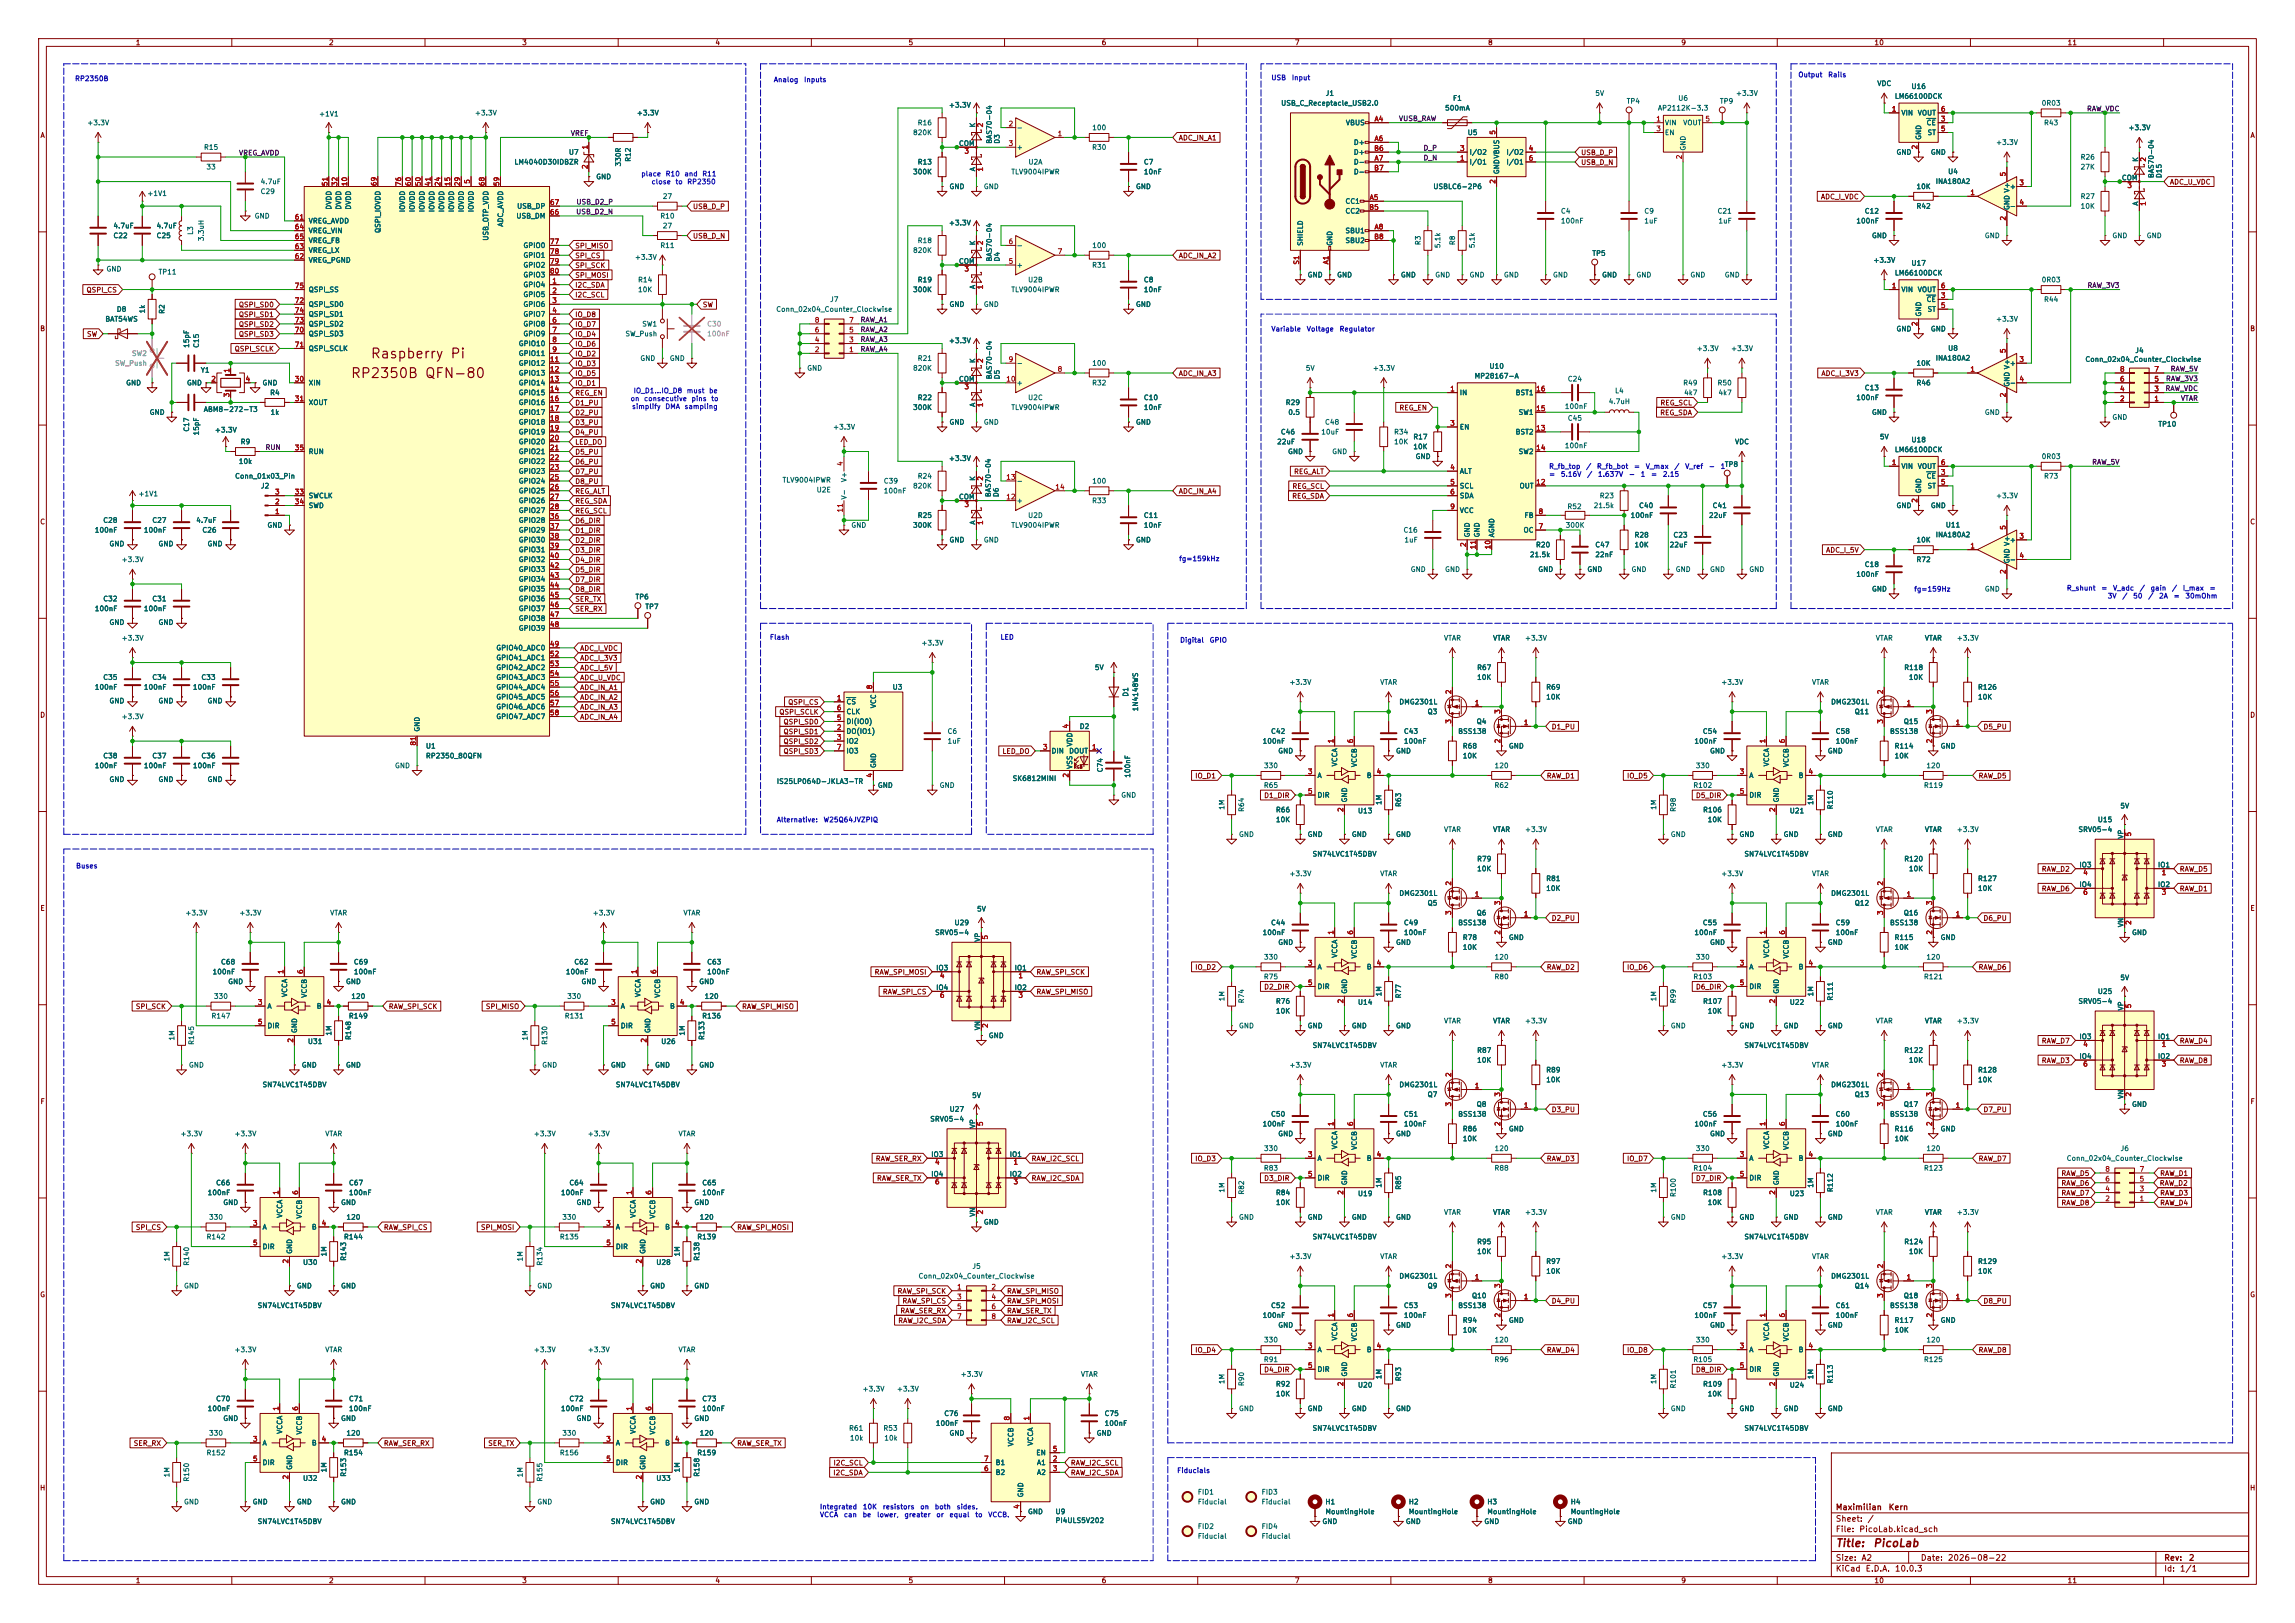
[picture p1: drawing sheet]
<svg xmlns="http://www.w3.org/2000/svg" width="594mm" height="420mm" viewBox="0 0 594 420" stroke-linecap="round" stroke-linejoin="round" font-family="sans-serif">
<defs><g id="words">
<g font-size="2.5" fill="#840000">
<text x="95.8" y="93.4">Raspberry Pi</text>
<text x="90.6" y="98.5">RP2350B QFN-80</text>
</g>
<g font-size="2" fill="#840000">
<text x="475" y="400.8">Title:</text>
<text x="484.7" y="400.8">PicoLab</text>
</g>
<g font-size="1.5" fill="#840000">
<text x="475" y="394.1">Sheet:</text>
<text x="475" y="391.1">Maximilian</text>
<text x="483.2" y="394.1">/</text>
<text x="488.7" y="391.1">Kern</text>
<text x="475" y="396.8">File:</text>
<text x="481.1" y="396.8">PicoLab.kicad_sch</text>
<text x="475" y="407">KiCad</text>
<text x="475" y="404.2">Size:</text>
<text x="481.7" y="404.2">A2</text>
<text x="482.7" y="407">E.D.A.</text>
<text x="490.3" y="407">10.0.3</text>
<text x="497" y="404.2">Date:</text>
<text x="504" y="404.2">2026-08-22</text>
<text x="560" y="404.2">Rev:</text>
<text x="560" y="407">Id:</text>
<text x="564.1" y="407">1/1</text>
<text x="566.4" y="404.2">2</text>
</g>
<g font-size="1.3" fill="#840000">
<text x="35" y="12">1</text>
<text x="85" y="12">2</text>
<text x="135" y="12">3</text>
<text x="185" y="12">4</text>
<text x="235" y="12">5</text>
<text x="285" y="12">6</text>
<text x="335" y="12">7</text>
<text x="385" y="12">8</text>
<text x="435" y="12">9</text>
<text x="485" y="12">10</text>
<text x="535" y="12">11</text>
<text x="10.3" y="36">A</text>
<text x="582.3" y="36">A</text>
<text x="305" y="36.6">ADC_IN_A1</text>
<text x="409.1" y="40.4">USB_D_P</text>
<text x="409.1" y="43">USB_D_N</text>
<text x="471.2" y="51.9">ADC_I_VDC</text>
<text x="561.5" y="48.1">ADC_U_VDC</text>
<text x="179.2" y="54.4">USB_D_P</text>
<text x="148.7" y="64.6">SPI_MISO</text>
<text x="179.2" y="62">USB_D_N</text>
<text x="148.7" y="67.1">SPI_CS</text>
<text x="148.7" y="69.6">SPI_SCK</text>
<text x="305" y="67.1">ADC_IN_A2</text>
<text x="22.3" y="76">QSPI_CS</text>
<text x="148.7" y="72.2">SPI_MOSI</text>
<text x="148.7" y="74.7">I2C_SDA</text>
<text x="148.7" y="77.3">I2C_SCL</text>
<text x="61.7" y="82.3">QSPI_SD1</text>
<text x="61.7" y="79.8">QSPI_SD0</text>
<text x="148.7" y="82.3">IO_D8</text>
<text x="181.8" y="79.8">SW</text>
<text x="10.3" y="86">B</text>
<text x="22.4" y="87.4">SW</text>
<text x="61.7" y="84.9">QSPI_SD2</text>
<text x="61.7" y="87.4">QSPI_SD3</text>
<text x="148.7" y="84.9">IO_D7</text>
<text x="148.7" y="90">IO_D6</text>
<text x="148.7" y="87.4">IO_D4</text>
<text x="582.3" y="86">B</text>
<text x="60.6" y="91.2">QSPI_SCLK</text>
<text x="148.7" y="95">IO_D3</text>
<text x="148.7" y="92.5">IO_D2</text>
<text x="148.7" y="97.6">IO_D5</text>
<text x="148.7" y="100.1">IO_D1</text>
<text x="305" y="97.6">ADC_IN_A3</text>
<text x="471.3" y="97.6">ADC_I_3V3</text>
<text x="148.7" y="107.7">D2_PU</text>
<text x="148.7" y="105.2">D1_PU</text>
<text x="148.7" y="102.7">REG_EN</text>
<text x="362.1" y="106.5">REG_EN</text>
<text x="429.6" y="107.7">REG_SDA</text>
<text x="429.6" y="105.2">REG_SCL</text>
<text x="148.7" y="110.3">D3_PU</text>
<text x="148.7" y="112.8">D4_PU</text>
<text x="148.7" y="117.9">D5_PU</text>
<text x="148.7" y="115.4">LED_DO</text>
<text x="148.7" y="125.5">D8_PU</text>
<text x="148.7" y="123">D7_PU</text>
<text x="148.7" y="120.4">D6_PU</text>
<text x="334.8" y="123">REG_ALT</text>
<text x="148.7" y="130.6">REG_SDA</text>
<text x="148.7" y="128.1">REG_ALT</text>
<text x="305" y="128.1">ADC_IN_A4</text>
<text x="334.3" y="129.3">REG_SDA</text>
<text x="334.4" y="126.8">REG_SCL</text>
<text x="10.3" y="136">C</text>
<text x="148.7" y="135.7">D6_DIR</text>
<text x="148.7" y="133.1">REG_SCL</text>
<text x="582.3" y="136">C</text>
<text x="148.7" y="138.2">D1_DIR</text>
<text x="148.7" y="140.8">D2_DIR</text>
<text x="148.7" y="143.3">D3_DIR</text>
<text x="472.5" y="143.3">ADC_I_5V</text>
<text x="148.7" y="145.8">D4_DIR</text>
<text x="148.7" y="148.4">D5_DIR</text>
<text x="148.7" y="150.9">D7_DIR</text>
<text x="148.7" y="153.5">D8_DIR</text>
<text x="148.7" y="156">SER_TX</text>
<text x="148.7" y="158.5">SER_RX</text>
<text x="150" y="171.2">ADC_I_3V3</text>
<text x="150" y="173.8">ADC_I_5V</text>
<text x="150" y="168.7">ADC_I_VDC</text>
<text x="150" y="178.9">ADC_IN_A1</text>
<text x="150" y="176.3">ADC_U_VDC</text>
<text x="10.3" y="186">D</text>
<text x="150" y="183.9">ADC_IN_A3</text>
<text x="150" y="181.4">ADC_IN_A2</text>
<text x="201.6" y="185.2">QSPI_SCLK</text>
<text x="203.9" y="182.7">QSPI_CS</text>
<text x="582.3" y="186">D</text>
<text x="150" y="186.5">ADC_IN_A4</text>
<text x="202.7" y="187.8">QSPI_SD0</text>
<text x="202.7" y="190.3">QSPI_SD1</text>
<text x="401.5" y="189">D1_PU</text>
<text x="513.2" y="189">D5_PU</text>
<text x="202.7" y="192.8">QSPI_SD2</text>
<text x="202.7" y="195.4">QSPI_SD3</text>
<text x="259.3" y="195.4">LED_DO</text>
<text x="309.2" y="201.7">IO_D1</text>
<text x="400.2" y="201.7">RAW_D1</text>
<text x="421" y="201.7">IO_D5</text>
<text x="512" y="201.7">RAW_D5</text>
<text x="327.1" y="206.8">D1_DIR</text>
<text x="438.8" y="206.8">D5_DIR</text>
<text x="528.3" y="225.9">RAW_D2</text>
<text x="564" y="225.9">RAW_D5</text>
<text x="528.3" y="230.9">RAW_D6</text>
<text x="564" y="230.9">RAW_D1</text>
<text x="10.3" y="236">E</text>
<text x="401.5" y="238.6">D2_PU</text>
<text x="513.2" y="238.6">D6_PU</text>
<text x="582.3" y="236">E</text>
<text x="309.2" y="251.3">IO_D2</text>
<text x="400.2" y="251.3">RAW_D2</text>
<text x="421" y="251.3">IO_D6</text>
<text x="512" y="251.3">RAW_D6</text>
<text x="226.2" y="252.5">RAW_SPI_MOSI</text>
<text x="228.4" y="257.6">RAW_SPI_CS</text>
<text x="268.1" y="252.5">RAW_SPI_SCK</text>
<text x="268.1" y="257.6">RAW_SPI_MISO</text>
<text x="327.1" y="256.3">D2_DIR</text>
<text x="438.8" y="256.3">D6_DIR</text>
<text x="35" y="261.4">SPI_SCK</text>
<text x="100.5" y="261.4">RAW_SPI_SCK</text>
<text x="125.6" y="261.4">SPI_MISO</text>
<text x="191.9" y="261.4">RAW_SPI_MISO</text>
<text x="528.3" y="275.4">RAW_D3</text>
<text x="528.3" y="270.3">RAW_D7</text>
<text x="564" y="275.4">RAW_D8</text>
<text x="564" y="270.3">RAW_D4</text>
<text x="10.3" y="286">F</text>
<text x="582.3" y="286">F</text>
<text x="401.5" y="288.1">D3_PU</text>
<text x="513.2" y="288.1">D7_PU</text>
<text x="226.5" y="300.8">RAW_SER_RX</text>
<text x="226.8" y="305.9">RAW_SER_TX</text>
<text x="266.9" y="300.8">RAW_I2C_SCL</text>
<text x="266.9" y="305.9">RAW_I2C_SDA</text>
<text x="309.2" y="300.8">IO_D3</text>
<text x="327.1" y="305.9">D3_DIR</text>
<text x="400.2" y="300.8">RAW_D3</text>
<text x="421" y="300.8">IO_D7</text>
<text x="438.8" y="305.9">D7_DIR</text>
<text x="512" y="300.8">RAW_D7</text>
<text x="533.4" y="304.6">RAW_D5</text>
<text x="559" y="304.6">RAW_D1</text>
<text x="533.4" y="309.7">RAW_D7</text>
<text x="533.4" y="307.1">RAW_D6</text>
<text x="558.9" y="307.1">RAW_D2</text>
<text x="559" y="309.7">RAW_D3</text>
<text x="533.4" y="312.2">RAW_D8</text>
<text x="559" y="312.2">RAW_D4</text>
<text x="35" y="318.6">SPI_CS</text>
<text x="99.2" y="318.6">RAW_SPI_CS</text>
<text x="124.3" y="318.6">SPI_MOSI</text>
<text x="190.7" y="318.6">RAW_SPI_MOSI</text>
<text x="10.3" y="336">G</text>
<text x="232.2" y="335.1">RAW_SPI_SCK</text>
<text x="260.5" y="335.1">RAW_SPI_MISO</text>
<text x="582.3" y="336">G</text>
<text x="232.9" y="340.2">RAW_SER_RX</text>
<text x="233.4" y="337.6">RAW_SPI_CS</text>
<text x="260.5" y="337.6">RAW_SPI_MOSI</text>
<text x="260.5" y="340.2">RAW_SER_TX</text>
<text x="401.5" y="337.6">D4_PU</text>
<text x="513.2" y="337.6">D8_PU</text>
<text x="232.4" y="342.7">RAW_I2C_SDA</text>
<text x="260.5" y="342.7">RAW_I2C_SCL</text>
<text x="309.2" y="350.3">IO_D4</text>
<text x="400.2" y="350.3">RAW_D4</text>
<text x="421" y="350.3">IO_D8</text>
<text x="512" y="350.3">RAW_D8</text>
<text x="327.1" y="355.4">D4_DIR</text>
<text x="438.8" y="355.4">D8_DIR</text>
<text x="34.5" y="374.4">SER_RX</text>
<text x="99.2" y="374.4">RAW_SER_RX</text>
<text x="126.2" y="374.4">SER_TX</text>
<text x="190.7" y="374.4">RAW_SER_TX</text>
<text x="215.5" y="382.1">I2C_SDA</text>
<text x="215.6" y="379.5">I2C_SCL</text>
<text x="277" y="379.5">RAW_I2C_SCL</text>
<text x="277" y="382.1">RAW_I2C_SDA</text>
<text x="10.2" y="386">H</text>
<text x="582.2" y="386">H</text>
<text x="35" y="410">1</text>
<text x="85" y="410">2</text>
<text x="135" y="410">3</text>
<text x="185" y="410">4</text>
<text x="235" y="410">5</text>
<text x="285" y="410">6</text>
<text x="335" y="410">7</text>
<text x="385" y="410">8</text>
<text x="435" y="410">9</text>
<text x="485" y="410">10</text>
<text x="535" y="410">11</text>
</g>
<g font-size="1.3" fill="#0000c2">
<text x="19.3" y="21.3">RP2350B</text>
<text x="200.2" y="21.6">Analog</text>
<text x="208" y="21.6">Inputs</text>
<text x="328.9" y="21.1">USB</text>
<text x="334.2" y="21.1">Input</text>
<text x="465.3" y="20.3">Output</text>
<text x="473" y="20.3">Rails</text>
<text x="165.8" y="45.9">place</text>
<text x="168.5" y="48">close</text>
<text x="172.2" y="45.9">R10</text>
<text x="174.7" y="48">to</text>
<text x="177" y="45.9">and</text>
<text x="177.7" y="48">RP2350</text>
<text x="181.6" y="45.9">R11</text>
<text x="328.9" y="86.1">Variable</text>
<text x="338.1" y="86.1">Voltage</text>
<text x="346.6" y="86.1">Regulator</text>
<text x="163.1" y="104.1">on</text>
<text x="163.4" y="106.2">simplify</text>
<text x="163.9" y="102.1">IO_D1...IO_D8</text>
<text x="166.6" y="104.1">consecutive</text>
<text x="172.1" y="106.2">DMA</text>
<text x="177" y="106.2">sampling</text>
<text x="177.6" y="102.1">must</text>
<text x="178.8" y="104.1">pins</text>
<text x="183.4" y="102.1">be</text>
<text x="184" y="104.1">to</text>
<text x="400.8" y="121.6">R_fb_top</text>
<text x="400.8" y="123.7">=</text>
<text x="403.9" y="123.7">5.16V</text>
<text x="410.4" y="121.6">/</text>
<text x="410.7" y="123.7">/</text>
<text x="413.2" y="121.6">R_fb_bot</text>
<text x="413.5" y="123.7">1.637V</text>
<text x="421.5" y="123.7">-</text>
<text x="422.8" y="121.6">=</text>
<text x="424.5" y="123.7">1</text>
<text x="425.8" y="121.6">V_max</text>
<text x="427.2" y="123.7">=</text>
<text x="430.3" y="123.7">2.15</text>
<text x="433.2" y="121.6">/</text>
<text x="436" y="121.6">V_ref</text>
<text x="442.2" y="121.6">-</text>
<text x="445.2" y="121.6">1</text>
<text x="305.1" y="145.5">fg=159kHz</text>
<text x="495.3" y="153.4">fg=159Hz</text>
<text x="534.8" y="153.1">R_shunt</text>
<text x="543.7" y="153.1">=</text>
<text x="545.4" y="155.2">3V</text>
<text x="546.8" y="153.1">V_adc</text>
<text x="549.2" y="155.2">/</text>
<text x="552" y="155.2">50</text>
<text x="553.7" y="153.1">/</text>
<text x="555.9" y="155.2">/</text>
<text x="556.5" y="153.1">gain</text>
<text x="558.7" y="155.2">2A</text>
<text x="562" y="153.1">/</text>
<text x="562.5" y="155.2">=</text>
<text x="564.8" y="153.1">I_max</text>
<text x="565.5" y="155.2">30mOhm</text>
<text x="571.8" y="153.1">=</text>
<text x="199.1" y="165.8">Flash</text>
<text x="258.8" y="165.8">LED</text>
<text x="305.3" y="166.6">Digital</text>
<text x="313" y="166.6">GPIO</text>
<text x="200.9" y="213.1">Alternative:</text>
<text x="213" y="213.1">W25Q64JVZPIQ</text>
<text x="19.6" y="225">Buses</text>
<text x="304.5" y="381.5">Fiducials</text>
<text x="212.1" y="390.9">Integrated</text>
<text x="212.1" y="392.9">VCCA</text>
<text x="218.3" y="392.9">can</text>
<text x="223.1" y="392.9">be</text>
<text x="223.2" y="390.9">10K</text>
<text x="226.9" y="392.9">lower,</text>
<text x="228.3" y="390.9">resistors</text>
<text x="234" y="392.9">greater</text>
<text x="238" y="390.9">on</text>
<text x="241.8" y="390.9">both</text>
<text x="242.2" y="392.9">or</text>
<text x="245.6" y="392.9">equal</text>
<text x="247.5" y="390.9">sides.</text>
<text x="252.3" y="392.9">to</text>
<text x="255.6" y="392.9">VCCB.</text>
</g>
<g font-size="1.3" fill="#006464">
<text x="485.8" y="22.6">VDC</text>
<text x="494.6" y="23.3">U16</text>
<text x="245.5" y="28.1">+3.3V</text>
<text x="331.5" y="27.6">USB_C_Receptacle_USB2.0</text>
<text x="343" y="25.1">J1</text>
<text x="373.9" y="28.9">500mA</text>
<text x="375.9" y="26.4">F1</text>
<text x="412.8" y="25.1">5V</text>
<text x="420.9" y="27.1">TP4</text>
<text x="429" y="28.9">AP2112K-3.3</text>
<text x="434.2" y="26.4">U6</text>
<text x="445" y="27.1">TP9</text>
<text x="449.2" y="25.1">+3.3V</text>
<text x="490.3" y="25.9">LM66100DCK</text>
<text x="528.3" y="27.6">0R03</text>
<text x="22.5" y="32.7">+3.3V</text>
<text x="82.4" y="30.4">+1V1</text>
<text x="122.8" y="30.2">+3.3V</text>
<text x="164.7" y="30.2">+3.3V</text>
<text x="236.2" y="35.3">820K</text>
<text x="237.4" y="32.7">R16</text>
<text x="252.7" y="33.1" transform="rotate(-90 252.7 33.1)">K</text>
<text x="263" y="34">-</text>
<text x="282.6" y="34">100</text>
<text x="348.2" y="32.7">VBUS</text>
<text x="379.7" y="35.3">U5</text>
<text x="430.8" y="32.7">VIN</text>
<text x="430.8" y="35.3">EN</text>
<text x="435.5" y="32.7">VOUT</text>
<text x="492" y="30.2">VIN</text>
<text x="496.2" y="30.2">VOUT</text>
<text x="498.5" y="32.7">CE</text>
<text x="498.8" y="35.3">ST</text>
<text x="528.9" y="32.7">R43</text>
<text x="550.8" y="34">+3.3V</text>
<text x="52.7" y="39.1">R15</text>
<text x="147.1" y="40.3">U7</text>
<text x="248.1" y="38.1">COM</text>
<text x="257" y="37.3" transform="rotate(-90 257 37.3)">BAS70-04</text>
<text x="259" y="37.3" transform="rotate(-90 259 37.3)">D3</text>
<text x="263" y="39.1">+</text>
<text x="282.5" y="39.1">R30</text>
<text x="350.3" y="37.8">D+</text>
<text x="350.3" y="40.3">D+</text>
<text x="380.2" y="40.3">I/O2</text>
<text x="389.8" y="40.3">I/O2</text>
<text x="436.6" y="39.1" transform="rotate(-90 436.6 39.1)">GND</text>
<text x="490.7" y="40.3">GND</text>
<text x="497.5" y="36.3" transform="rotate(-90 497.5 36.3)">GND</text>
<text x="499.6" y="40.3">GND</text>
<text x="516.5" y="37.8">+3.3V</text>
<text x="538.4" y="41.6">R26</text>
<text x="53.3" y="44.2">33</text>
<text x="67.3" y="48">4.7uF</text>
<text x="133" y="42.9">LM4040D30IDBZR</text>
<text x="154.2" y="46.7">GND</text>
<text x="161" y="43.2" transform="rotate(-90 161 43.2)">330R</text>
<text x="163.5" y="42" transform="rotate(-90 163.5 42)">R12</text>
<text x="236.2" y="45.4">300K</text>
<text x="237.4" y="42.9">R13</text>
<text x="252.7" y="44.5" transform="rotate(-90 252.7 44.5)">A</text>
<text x="261.6" y="45.4">TLV9004IPWR</text>
<text x="266.1" y="42.9">U2A</text>
<text x="295.9" y="42.9">C7</text>
<text x="295.9" y="45.4">10nF</text>
<text x="350.3" y="42.9">D-</text>
<text x="350.3" y="45.4">D-</text>
<text x="380.2" y="42.9">I/O1</text>
<text x="388.3" y="45.2" transform="rotate(-90 388.3 45.2)">GNDVBUS</text>
<text x="389.8" y="42.9">I/O1</text>
<text x="500.9" y="47.9">INA180A2</text>
<text x="504.1" y="45.4">U4</text>
<text x="538.4" y="44.2">27K</text>
<text x="549.1" y="47">COM</text>
<text x="553.7" y="42" transform="rotate(-90 553.7 42)">K</text>
<text x="557.7" y="46.2" transform="rotate(-90 557.7 46.2)">BAS70-04</text>
<text x="559.8" y="46.2" transform="rotate(-90 559.8 46.2)">D15</text>
<text x="38" y="51">+1V1</text>
<text x="67.3" y="50.5">C29</text>
<text x="171.4" y="51.8">27</text>
<text x="245.6" y="49.2">GND</text>
<text x="254.5" y="49.2">GND</text>
<text x="293.9" y="49.2">GND</text>
<text x="348.1" y="53">CC1</text>
<text x="370.8" y="49.2">USBLC6-2P6</text>
<text x="495.9" y="49.2">10K</text>
<text x="520.1" y="49.2">+</text>
<text x="538.4" y="51.8">R27</text>
<text x="553.7" y="53.4" transform="rotate(-90 553.7 53.4)">A</text>
<text x="29.2" y="59.4">4.7uF</text>
<text x="40.4" y="59.4">4.7uF</text>
<text x="65.8" y="56.9">GND</text>
<text x="79.8" y="58.1">VREG_AVDD</text>
<text x="86.1" y="54.4" transform="rotate(-90 86.1 54.4)">DVDD</text>
<text x="88.6" y="54.4" transform="rotate(-90 88.6 54.4)">DVDD</text>
<text x="91.1" y="54.4" transform="rotate(-90 91.1 54.4)">DVDD</text>
<text x="105.1" y="55" transform="rotate(-90 105.1 55)">IOVDD</text>
<text x="107.7" y="55" transform="rotate(-90 107.7 55)">IOVDD</text>
<text x="110.2" y="55" transform="rotate(-90 110.2 55)">IOVDD</text>
<text x="112.7" y="55" transform="rotate(-90 112.7 55)">IOVDD</text>
<text x="115.3" y="55" transform="rotate(-90 115.3 55)">IOVDD</text>
<text x="117.8" y="55" transform="rotate(-90 117.8 55)">IOVDD</text>
<text x="120.4" y="55" transform="rotate(-90 120.4 55)">IOVDD</text>
<text x="122.9" y="55" transform="rotate(-90 122.9 55)">IOVDD</text>
<text x="130.5" y="58.8" transform="rotate(-90 130.5 58.8)">ADC_AVDD</text>
<text x="133.5" y="56.9">USB_DM</text>
<text x="133.7" y="54.3">USB_DP</text>
<text x="170.8" y="56.9">R10</text>
<text x="171.4" y="59.4">27</text>
<text x="245.5" y="58.6">+3.3V</text>
<text x="348.1" y="55.6">CC2</text>
<text x="403.9" y="55.6">C4</text>
<text x="403.9" y="58.1">100nF</text>
<text x="425.5" y="55.6">C9</text>
<text x="425.5" y="58.1">1uF</text>
<text x="444.4" y="55.6">C21</text>
<text x="444.6" y="58.1">1uF</text>
<text x="480.3" y="58.1">100nF</text>
<text x="482.5" y="55.6">C12</text>
<text x="495.9" y="54.3">R42</text>
<text x="520.1" y="54.3">-</text>
<text x="520.4" y="54.5" transform="rotate(-90 520.4 54.5)">GND V+</text>
<text x="538.4" y="54.3">10K</text>
<text x="29.2" y="61.9">C22</text>
<text x="40.4" y="61.9">C25</text>
<text x="50.2" y="60.9" transform="rotate(-90 50.2 60.9)">L3</text>
<text x="53" y="62.5" transform="rotate(-90 53 62.5)">3.3uH</text>
<text x="79.8" y="65.7">VREG_LX</text>
<text x="79.8" y="60.7">VREG_VIN</text>
<text x="79.8" y="63.2">VREG_FB</text>
<text x="98.8" y="60.4" transform="rotate(-90 98.8 60.4)">QSPI_IOVDD</text>
<text x="126.7" y="62.4" transform="rotate(-90 126.7 62.4)">USB_OTP_VDD</text>
<text x="135.3" y="64.5">GPIO0</text>
<text x="170.8" y="64.5">R11</text>
<text x="236.2" y="65.7">820K</text>
<text x="237.4" y="63.2">R18</text>
<text x="252.7" y="63.6" transform="rotate(-90 252.7 63.6)">K</text>
<text x="263" y="64.5">-</text>
<text x="282.6" y="64.5">100</text>
<text x="337.5" y="63.8" transform="rotate(-90 337.5 63.8)">SHIELD</text>
<text x="345.1" y="63.8" transform="rotate(-90 345.1 63.8)">GND</text>
<text x="348.1" y="60.7">SBU1</text>
<text x="348.1" y="63.2">SBU2</text>
<text x="368" y="63.6" transform="rotate(-90 368 63.6)">R3</text>
<text x="373.1" y="64.4" transform="rotate(-90 373.1 64.4)">5.1k</text>
<text x="376.9" y="63.6" transform="rotate(-90 376.9 63.6)">R8</text>
<text x="382" y="64.4" transform="rotate(-90 382 64.4)">5.1k</text>
<text x="484.4" y="61.9">GND</text>
<text x="513.6" y="61.9">GND</text>
<text x="546.6" y="61.9">GND</text>
<text x="555.5" y="61.9">GND</text>
<text x="27.4" y="70.6">GND</text>
<text x="40.9" y="71.3">TP11</text>
<text x="79.8" y="68.3">VREG_PGND</text>
<text x="135.3" y="67">GPIO1</text>
<text x="135.3" y="69.6">GPIO2</text>
<text x="164.2" y="67.5">+3.3V</text>
<text x="248.1" y="68.6">COM</text>
<text x="257" y="67.8" transform="rotate(-90 257 67.8)">BAS70-04</text>
<text x="259" y="67.8" transform="rotate(-90 259 67.8)">D4</text>
<text x="263" y="69.6">+</text>
<text x="282.5" y="69.6">R31</text>
<text x="412" y="66.5">TP5</text>
<text x="484.7" y="68.3">+3.3V</text>
<text x="490.3" y="71.6">LM66100DCK</text>
<text x="494.6" y="69">U17</text>
<text x="79.8" y="75.9">QSPI_SS</text>
<text x="135.3" y="74.6">GPIO4</text>
<text x="135.3" y="77.2">GPIO5</text>
<text x="135.3" y="72.1">GPIO3</text>
<text x="165" y="73.4">R14</text>
<text x="165" y="75.9">10K</text>
<text x="236.2" y="75.9">300K</text>
<text x="237.4" y="73.4">R19</text>
<text x="252.7" y="74.9" transform="rotate(-90 252.7 74.9)">A</text>
<text x="261.6" y="75.9">TLV9004IPWR</text>
<text x="266" y="73.4">U2B</text>
<text x="295.9" y="73.4">C8</text>
<text x="295.9" y="75.9">10nF</text>
<text x="338.3" y="72.1">GND</text>
<text x="345.9" y="72.1">GND</text>
<text x="362.5" y="72.1">GND</text>
<text x="371.3" y="72.1">GND</text>
<text x="380.2" y="72.1">GND</text>
<text x="389.1" y="72.1">GND</text>
<text x="401.8" y="72.1">GND</text>
<text x="414.5" y="72.1">GND</text>
<text x="423.4" y="72.1">GND</text>
<text x="437.4" y="72.1">GND</text>
<text x="446.3" y="72.1">GND</text>
<text x="492" y="75.9">VIN</text>
<text x="496.2" y="75.9">VOUT</text>
<text x="528.3" y="73.4">0R03</text>
<text x="27.1" y="83.5">BAT54WS</text>
<text x="30.1" y="81">D8</text>
<text x="37.8" y="81.2" transform="rotate(-90 37.8 81.2)">1k</text>
<text x="42.9" y="81.4" transform="rotate(-90 42.9 81.4)">R2</text>
<text x="79.8" y="79.7">QSPI_SD0</text>
<text x="79.8" y="82.3">QSPI_SD1</text>
<text x="135.3" y="79.7">GPIO6</text>
<text x="135.3" y="82.3">GPIO7</text>
<text x="200.8" y="81">Conn_02x04_Counter_Clockwise</text>
<text x="214.7" y="78.4">J7</text>
<text x="245.6" y="79.7">GND</text>
<text x="254.5" y="79.7">GND</text>
<text x="293.9" y="79.7">GND</text>
<text x="497.5" y="82" transform="rotate(-90 497.5 82)">GND</text>
<text x="498.5" y="78.4">CE</text>
<text x="498.8" y="81">ST</text>
<text x="516.5" y="83.5">+3.3V</text>
<text x="528.9" y="78.4">R44</text>
<text x="79.8" y="87.3">QSPI_SD3</text>
<text x="79.8" y="84.8">QSPI_SD2</text>
<text x="134.1" y="89.9">GPIO10</text>
<text x="135.3" y="84.8">GPIO8</text>
<text x="135.3" y="87.3">GPIO9</text>
<text x="161.7" y="87.3">SW_Push</text>
<text x="166.1" y="84.8">SW1</text>
<text x="245.5" y="89.1">+3.3V</text>
<text x="490.7" y="86.1">GND</text>
<text x="499.6" y="86.1">GND</text>
<text x="49.2" y="90.2" transform="rotate(-90 49.2 90.2)">15pF</text>
<text x="51.8" y="90.2" transform="rotate(-90 51.8 90.2)">C15</text>
<text x="79.8" y="91.1">QSPI_SCLK</text>
<text x="134.1" y="92.4">GPIO11</text>
<text x="134.1" y="95">GPIO12</text>
<text x="165.6" y="93.7">GND</text>
<text x="173.2" y="93.7">GND</text>
<text x="237.4" y="93.7">R21</text>
<text x="252.7" y="94.1" transform="rotate(-90 252.7 94.1)">K</text>
<text x="263" y="95">-</text>
<text x="282.6" y="95">100</text>
<text x="385.4" y="95.7">U10</text>
<text x="439" y="91.1">+3.3V</text>
<text x="447.9" y="91.1">+3.3V</text>
<text x="495.9" y="95">10K</text>
<text x="500.9" y="93.6">INA180A2</text>
<text x="504.1" y="91.1">U8</text>
<text x="520.1" y="95">+</text>
<text x="539.6" y="93.9">Conn_02x04_Counter_Clockwise</text>
<text x="552.5" y="91.6">J4</text>
<text x="32.5" y="100">GND</text>
<text x="48.3" y="100">GND</text>
<text x="51.8" y="96.7">Y1</text>
<text x="67.8" y="100">GND</text>
<text x="79.8" y="100">XIN</text>
<text x="134.1" y="97.5">GPIO13</text>
<text x="134.1" y="100">GPIO14</text>
<text x="208.8" y="96.2">GND</text>
<text x="236.2" y="96.2">820K</text>
<text x="248.1" y="99">COM</text>
<text x="257" y="98.3" transform="rotate(-90 257 98.3)">BAS70-04</text>
<text x="259" y="98.3" transform="rotate(-90 259 98.3)">D5</text>
<text x="263" y="100">+</text>
<text x="282.5" y="100">R32</text>
<text x="337.8" y="96.2">5V</text>
<text x="355.2" y="96.2">+3.3V</text>
<text x="381.5" y="98.3">MP28167-A</text>
<text x="405.6" y="99">C24</text>
<text x="435.5" y="100">R49</text>
<text x="444.4" y="100">R50</text>
<text x="482.5" y="101.3">C13</text>
<text x="495.9" y="100">R46</text>
<text x="520.1" y="100">-</text>
<text x="520.4" y="100.2" transform="rotate(-90 520.4 100.2)">GND V+</text>
<text x="38.6" y="107.7">GND</text>
<text x="52.6" y="106.9">ABM8-272-T3</text>
<text x="69.8" y="102.6">R4</text>
<text x="69.9" y="107.7">1k</text>
<text x="79.8" y="105.1">XOUT</text>
<text x="134.1" y="102.6">GPIO15</text>
<text x="134.1" y="105.1">GPIO16</text>
<text x="134.1" y="107.7">GPIO17</text>
<text x="236.2" y="106.4">300K</text>
<text x="237.4" y="103.8">R22</text>
<text x="252.7" y="105.4" transform="rotate(-90 252.7 105.4)">A</text>
<text x="261.6" y="106.4">TLV9004IPWR</text>
<text x="266" y="103.8">U2C</text>
<text x="295.9" y="103.8">C10</text>
<text x="295.9" y="106.4">10nF</text>
<text x="332.6" y="105.1">R29</text>
<text x="333.3" y="107.7">0.5</text>
<text x="377.7" y="102.6">IN</text>
<text x="392.1" y="102.6">BST1</text>
<text x="392.9" y="107.7">SW1</text>
<text x="404.9" y="106.1">100nF</text>
<text x="416.2" y="104.9">4.7uH</text>
<text x="417.9" y="102.1">L4</text>
<text x="435.8" y="102.6">4k7</text>
<text x="444.6" y="102.6">4k7</text>
<text x="480.3" y="103.8">100nF</text>
<text x="484.4" y="107.7">GND</text>
<text x="513.6" y="107.7">GND</text>
<text x="49.2" y="111.9" transform="rotate(-90 49.2 111.9)">C17</text>
<text x="51.8" y="112.8" transform="rotate(-90 51.8 112.8)">15pF</text>
<text x="55.5" y="112.2">+3.3V</text>
<text x="134.1" y="110.2">GPIO18</text>
<text x="134.1" y="112.7">GPIO19</text>
<text x="215.5" y="111.5">+3.3V</text>
<text x="245.6" y="110.2">GND</text>
<text x="254.5" y="110.2">GND</text>
<text x="293.9" y="110.2">GND</text>
<text x="331.4" y="112.7">C46</text>
<text x="341.8" y="112.7">10uF</text>
<text x="342.8" y="110.2">C48</text>
<text x="360.7" y="112.7">R34</text>
<text x="377.7" y="111.5">EN</text>
<text x="392.1" y="112.7">BST2</text>
<text x="405.6" y="109.2">C45</text>
<text x="546.6" y="108.9">GND</text>
<text x="558.5" y="110.7">TP10</text>
<text x="62.2" y="115.3">R9</text>
<text x="79.8" y="117.8">RUN</text>
<text x="134.1" y="115.3">GPIO20</text>
<text x="134.1" y="117.8">GPIO21</text>
<text x="245.5" y="119.6">+3.3V</text>
<text x="330.4" y="115.3">22uF</text>
<text x="333.2" y="117.8">GND</text>
<text x="344.7" y="117.8">GND</text>
<text x="360.7" y="115.3">10K</text>
<text x="365.7" y="114">R17</text>
<text x="365.7" y="116.5">10K</text>
<text x="366.3" y="119.1">GND</text>
<text x="392.9" y="117.8">SW2</text>
<text x="404.9" y="116.3">100nF</text>
<text x="448.9" y="115.3">VDC</text>
<text x="486.4" y="114">5V</text>
<text x="490.3" y="117.3">LM66100DCK</text>
<text x="494.6" y="114.8">U18</text>
<text x="528.3" y="119.1">0R03</text>
<text x="60.7" y="124.2">Conn_01x03_Pin</text>
<text x="61.7" y="120.4">10k</text>
<text x="134.1" y="120.4">GPIO22</text>
<text x="134.1" y="122.9">GPIO23</text>
<text x="134.1" y="125.4">GPIO24</text>
<text x="202.4" y="125.2">TLV9004IPWR</text>
<text x="219.4" y="124.9" transform="rotate(-90 219.4 124.9)">V+</text>
<text x="228.6" y="125.4">C39</text>
<text x="237.4" y="124.2">R24</text>
<text x="252.7" y="124.6" transform="rotate(-90 252.7 124.6)">K</text>
<text x="263" y="125.4">-</text>
<text x="282.6" y="125.4">100</text>
<text x="377.7" y="122.9">ALT</text>
<text x="446.3" y="121.1">TP8</text>
<text x="492" y="121.6">VIN</text>
<text x="496.2" y="121.6">VOUT</text>
<text x="498.5" y="124.2">CE</text>
<text x="528.9" y="124.2">R73</text>
<text x="35.7" y="128.7">+1V1</text>
<text x="67.4" y="126.7">J2</text>
<text x="79.8" y="129.2">SWCLK</text>
<text x="79.8" y="131.8">SWD</text>
<text x="134.1" y="128">GPIO25</text>
<text x="134.1" y="130.5">GPIO26</text>
<text x="211.2" y="127.7">U2E</text>
<text x="219.4" y="129.4" transform="rotate(-90 219.4 129.4)">V-</text>
<text x="228.6" y="128">100nF</text>
<text x="236.2" y="126.7">820K</text>
<text x="248.1" y="129.5">COM</text>
<text x="256.7" y="128.8" transform="rotate(-90 256.7 128.8)">BAS70-04</text>
<text x="258.8" y="128.8" transform="rotate(-90 258.8 128.8)">D6</text>
<text x="263" y="130.5">+</text>
<text x="282.5" y="130.5">R33</text>
<text x="377.7" y="126.7">SCL</text>
<text x="377.7" y="129.2">SDA</text>
<text x="393.2" y="126.7">OUT</text>
<text x="412.4" y="131.8">21.5k</text>
<text x="413.9" y="129.2">R23</text>
<text x="424.1" y="131.8">C40</text>
<text x="443.1" y="131.8">C41</text>
<text x="490.7" y="131.8">GND</text>
<text x="497.5" y="127.8" transform="rotate(-90 497.5 127.8)">GND</text>
<text x="498.8" y="126.7">ST</text>
<text x="499.6" y="131.8">GND</text>
<text x="516.5" y="129.2">+3.3V</text>
<text x="26.6" y="135.6">C28</text>
<text x="39.3" y="135.6">C27</text>
<text x="50.7" y="135.6">4.7uF</text>
<text x="69.1" y="136.9">GND</text>
<text x="134.1" y="133.1">GPIO27</text>
<text x="134.1" y="135.6">GPIO28</text>
<text x="220.2" y="136.9">GND</text>
<text x="236.2" y="136.9">300K</text>
<text x="237.4" y="134.3">R25</text>
<text x="252.7" y="135.9" transform="rotate(-90 252.7 135.9)">A</text>
<text x="261.6" y="136.9">TLV9004IPWR</text>
<text x="266" y="134.3">U2D</text>
<text x="295.9" y="134.3">C11</text>
<text x="295.9" y="136.9">10nF</text>
<text x="377.7" y="133.1">VCC</text>
<text x="394.4" y="134.3">FB</text>
<text x="405.1" y="136.9">300K</text>
<text x="405.5" y="132">R52</text>
<text x="421.9" y="134.3">100nF</text>
<text x="442.2" y="134.3">22uF</text>
<text x="503.5" y="136.8">U11</text>
<text x="24.4" y="138.1">100nF</text>
<text x="28.2" y="141.7">GND</text>
<text x="37.1" y="138.1">100nF</text>
<text x="40.9" y="141.7">GND</text>
<text x="52.2" y="138.1">C26</text>
<text x="53.6" y="141.7">GND</text>
<text x="134.1" y="138.1">GPIO29</text>
<text x="134.1" y="140.7">GPIO30</text>
<text x="134.1" y="143.2">GPIO31</text>
<text x="245.6" y="140.7">GND</text>
<text x="254.5" y="140.7">GND</text>
<text x="293.9" y="140.7">GND</text>
<text x="363.1" y="138.1">C16</text>
<text x="363.4" y="140.7">1uF</text>
<text x="380.7" y="139.2" transform="rotate(-90 380.7 139.2)">GND</text>
<text x="383.2" y="139.2" transform="rotate(-90 383.2 139.2)">GND</text>
<text x="387.1" y="139.2" transform="rotate(-90 387.1 139.2)">AGND</text>
<text x="394.2" y="138.1">OC</text>
<text x="397.4" y="141.9">R20</text>
<text x="412.8" y="141.9">C47</text>
<text x="422.9" y="139.4">R28</text>
<text x="422.9" y="141.9">10K</text>
<text x="432" y="141.9">22uF</text>
<text x="433" y="139.4">C23</text>
<text x="495.9" y="140.7">10K</text>
<text x="500.9" y="139.3">INA180A2</text>
<text x="520.1" y="140.7">+</text>
<text x="31.3" y="145.8">+3.3V</text>
<text x="134.1" y="145.8">GPIO32</text>
<text x="134.1" y="148.3">GPIO33</text>
<text x="365" y="148.3">GND</text>
<text x="373.9" y="148.3">GND</text>
<text x="395.8" y="144.5">21.5k</text>
<text x="398" y="148.3">GND</text>
<text x="410.7" y="148.3">GND</text>
<text x="412.8" y="144.5">22nF</text>
<text x="422.1" y="148.3">GND</text>
<text x="433.6" y="148.3">GND</text>
<text x="442.5" y="148.3">GND</text>
<text x="452.6" y="148.3">GND</text>
<text x="480.3" y="149.6">100nF</text>
<text x="482.5" y="147">C18</text>
<text x="495.9" y="145.8">R72</text>
<text x="520.1" y="145.8">-</text>
<text x="520.4" y="145.9" transform="rotate(-90 520.4 145.9)">GND V+</text>
<text x="26.6" y="155.9">C32</text>
<text x="39.3" y="155.9">C31</text>
<text x="134.1" y="150.8">GPIO34</text>
<text x="134.1" y="153.4">GPIO35</text>
<text x="134.1" y="155.9">GPIO36</text>
<text x="164.3" y="155.4">TP6</text>
<text x="484.4" y="153.4">GND</text>
<text x="513.6" y="153.4">GND</text>
<text x="24.4" y="158.5">100nF</text>
<text x="37.1" y="158.5">100nF</text>
<text x="134.1" y="158.5">GPIO37</text>
<text x="134.1" y="161">GPIO38</text>
<text x="166.9" y="157.9">TP7</text>
<text x="28.2" y="162">GND</text>
<text x="31.3" y="166.1">+3.3V</text>
<text x="40.9" y="162">GND</text>
<text x="134.1" y="163.5">GPIO39</text>
<text x="238.4" y="167.3">+3.3V</text>
<text x="373.6" y="166.1">VTAR</text>
<text x="386.3" y="166.1">VTAR</text>
<text x="394.6" y="166.1">+3.3V</text>
<text x="485.4" y="166.1">VTAR</text>
<text x="498.1" y="166.1">VTAR</text>
<text x="506.3" y="166.1">+3.3V</text>
<text x="128.3" y="168.6">GPIO40_ADC0</text>
<text x="128.3" y="171.2">GPIO41_ADC1</text>
<text x="128.3" y="173.7">GPIO42_ADC2</text>
<text x="283.2" y="173.7">5V</text>
<text x="382.2" y="173.7">R67</text>
<text x="492.7" y="173.7">R118</text>
<text x="24.4" y="178.8">100nF</text>
<text x="26.6" y="176.2">C35</text>
<text x="37.1" y="178.8">100nF</text>
<text x="39.3" y="176.2">C34</text>
<text x="49.8" y="178.8">100nF</text>
<text x="52" y="176.2">C33</text>
<text x="128.3" y="176.2">GPIO43_ADC3</text>
<text x="128.3" y="178.8">GPIO44_ADC4</text>
<text x="230.9" y="178.8">U3</text>
<text x="333.6" y="177.5">+3.3V</text>
<text x="357.1" y="177.5">VTAR</text>
<text x="382.2" y="176.2">10K</text>
<text x="400.1" y="178.8">R69</text>
<text x="445.4" y="177.5">+3.3V</text>
<text x="468.9" y="177.5">VTAR</text>
<text x="493.9" y="176.2">10K</text>
<text x="511.8" y="178.8">R126</text>
<text x="28.2" y="182.3">GND</text>
<text x="40.9" y="182.3">GND</text>
<text x="53.6" y="182.3">GND</text>
<text x="128.3" y="181.3">GPIO45_ADC5</text>
<text x="128.3" y="183.9">GPIO46_ADC6</text>
<text x="218.9" y="182.6">CS</text>
<text x="218.9" y="185.1">CLK</text>
<text x="227" y="183.4" transform="rotate(-90 227 183.4)">VCC</text>
<text x="292.3" y="180.4" transform="rotate(-90 292.3 180.4)">D1</text>
<text x="294.8" y="184.2" transform="rotate(-90 294.8 184.2)">1N4148WS</text>
<text x="362" y="182.6">DMG2301L</text>
<text x="369.4" y="185.1">Q3</text>
<text x="400.1" y="181.3">10K</text>
<text x="473.8" y="182.6">DMG2301L</text>
<text x="479.9" y="185.1">Q11</text>
<text x="511.8" y="181.3">10K</text>
<text x="31.3" y="186.4">+3.3V</text>
<text x="108.9" y="189.5" transform="rotate(-90 108.9 189.5)">GND</text>
<text x="128.3" y="186.4">GPIO47_ADC7</text>
<text x="218.9" y="190.2">DO(IO1)</text>
<text x="218.9" y="187.7">DI(IO0)</text>
<text x="245.1" y="190.2">C6</text>
<text x="279.3" y="188.9">D2</text>
<text x="328.8" y="190.2">C42</text>
<text x="363.2" y="190.2">C43</text>
<text x="377.3" y="190.2">BSS138</text>
<text x="382.1" y="187.7">Q4</text>
<text x="440.6" y="190.2">C54</text>
<text x="475" y="190.2">C58</text>
<text x="489" y="190.2">BSS138</text>
<text x="492.6" y="187.7">Q15</text>
<text x="26.6" y="196.6">C38</text>
<text x="39.3" y="196.6">C37</text>
<text x="52" y="196.6">C36</text>
<text x="110.1" y="194">U1</text>
<text x="110.1" y="196.6">RP2350_80QFN</text>
<text x="218.9" y="192.7">IO2</text>
<text x="218.9" y="195.3">IO3</text>
<text x="245.1" y="192.7">1uF</text>
<text x="272" y="195.3">DIN</text>
<text x="276.6" y="195.3">DOUT</text>
<text x="277.8" y="193.3" transform="rotate(-90 277.8 193.3)">VDD</text>
<text x="326.7" y="192.7">100nF</text>
<text x="330.7" y="195.3">GND</text>
<text x="361.2" y="195.3">GND</text>
<text x="363.2" y="192.7">100nF</text>
<text x="378.5" y="194">R68</text>
<text x="378.5" y="196.6">10K</text>
<text x="390.4" y="194">GND</text>
<text x="438.4" y="192.7">100nF</text>
<text x="442.5" y="195.3">GND</text>
<text x="472.9" y="195.3">GND</text>
<text x="475" y="192.7">100nF</text>
<text x="490.2" y="194">R114</text>
<text x="490.2" y="196.6">10K</text>
<text x="502.2" y="194">GND</text>
<text x="24.4" y="199.1">100nF</text>
<text x="28.2" y="202.6">GND</text>
<text x="37.1" y="199.1">100nF</text>
<text x="40.9" y="202.6">GND</text>
<text x="49.8" y="199.1">100nF</text>
<text x="53.6" y="202.6">GND</text>
<text x="102.1" y="199.1">GND</text>
<text x="200.9" y="203.2">IS25LP064D-JKLA3-TR</text>
<text x="227" y="198.9" transform="rotate(-90 227 198.9)">GND</text>
<text x="262" y="202.4">SK6812MINI</text>
<text x="277.8" y="199.1" transform="rotate(-90 277.8 199.1)">VSS</text>
<text x="285.7" y="200" transform="rotate(-90 285.7 200)">C74</text>
<text x="292.8" y="201.4" transform="rotate(-90 292.8 201.4)">100nF</text>
<text x="327" y="199.1">330</text>
<text x="340.9" y="201.6">A</text>
<text x="346.4" y="198.5" transform="rotate(-90 346.4 198.5)">VCCA</text>
<text x="351.5" y="198.6" transform="rotate(-90 351.5 198.6)">VCCB</text>
<text x="353.6" y="201.6">B</text>
<text x="386.7" y="199.1">120</text>
<text x="438.8" y="199.1">330</text>
<text x="452.6" y="201.6">A</text>
<text x="458.2" y="198.5" transform="rotate(-90 458.2 198.5)">VCCA</text>
<text x="463.3" y="198.6" transform="rotate(-90 463.3 198.6)">VCCB</text>
<text x="465.4" y="201.6">B</text>
<text x="498.5" y="199.1">120</text>
<text x="227.1" y="204.2">GND</text>
<text x="243.1" y="204.2">GND</text>
<text x="290.1" y="206.7">GND</text>
<text x="317.2" y="209.7" transform="rotate(-90 317.2 209.7)">1M</text>
<text x="327" y="204.2">R65</text>
<text x="340.9" y="206.7">DIR</text>
<text x="349" y="207.8" transform="rotate(-90 349 207.8)">GND</text>
<text x="357.8" y="208.4" transform="rotate(-90 357.8 208.4)">1M</text>
<text x="362.9" y="209" transform="rotate(-90 362.9 209)">R63</text>
<text x="386.7" y="204.2">R62</text>
<text x="429" y="209.7" transform="rotate(-90 429 209.7)">1M</text>
<text x="438.1" y="204.2">R102</text>
<text x="452.6" y="206.7">DIR</text>
<text x="460.7" y="207.8" transform="rotate(-90 460.7 207.8)">GND</text>
<text x="469.6" y="208.4" transform="rotate(-90 469.6 208.4)">1M</text>
<text x="474.7" y="209.6" transform="rotate(-90 474.7 209.6)">R110</text>
<text x="497.8" y="204.2">R119</text>
<text x="548.7" y="209.5">5V</text>
<text x="322.3" y="210.2" transform="rotate(-90 322.3 210.2)">R64</text>
<text x="330.1" y="210.5">R66</text>
<text x="330.1" y="213.1">10K</text>
<text x="351.3" y="210.8">U13</text>
<text x="373.6" y="215.6">VTAR</text>
<text x="386.3" y="215.6">VTAR</text>
<text x="394.6" y="215.6">+3.3V</text>
<text x="434" y="210.2" transform="rotate(-90 434 210.2)">R98</text>
<text x="440.7" y="210.5">R106</text>
<text x="441.9" y="213.1">10K</text>
<text x="463.1" y="210.8">U21</text>
<text x="485.4" y="215.6">VTAR</text>
<text x="498.1" y="215.6">VTAR</text>
<text x="506.3" y="215.6">+3.3V</text>
<text x="537.8" y="215.6">SRV05-4</text>
<text x="542.8" y="213.1">U15</text>
<text x="320.5" y="216.9">GND</text>
<text x="338.3" y="216.9">GND</text>
<text x="339.6" y="222">SN74LVC1T45DBV</text>
<text x="349.8" y="216.9">GND</text>
<text x="361.2" y="216.9">GND</text>
<text x="432.3" y="216.9">GND</text>
<text x="450.1" y="216.9">GND</text>
<text x="451.4" y="222">SN74LVC1T45DBV</text>
<text x="461.5" y="216.9">GND</text>
<text x="472.9" y="216.9">GND</text>
<text x="549.9" y="217.2" transform="rotate(-90 549.9 217.2)">VP</text>
<text x="333.6" y="227">+3.3V</text>
<text x="357.1" y="227">VTAR</text>
<text x="382.2" y="223.2">R79</text>
<text x="382.2" y="225.8">10K</text>
<text x="445.4" y="227">+3.3V</text>
<text x="468.9" y="227">VTAR</text>
<text x="492.7" y="223.2">R120</text>
<text x="493.9" y="225.8">10K</text>
<text x="538.1" y="224.8">IO3</text>
<text x="558.4" y="224.8">IO1</text>
<text x="362" y="232.1">DMG2301L</text>
<text x="400.1" y="228.3">R81</text>
<text x="400.1" y="230.8">10K</text>
<text x="473.8" y="232.1">DMG2301L</text>
<text x="511.8" y="228.3">R127</text>
<text x="511.8" y="230.8">10K</text>
<text x="538.1" y="229.8">IO4</text>
<text x="558.4" y="229.8">IO2</text>
<text x="47.9" y="237.2">+3.3V</text>
<text x="61.8" y="237.2">+3.3V</text>
<text x="85.3" y="237.2">VTAR</text>
<text x="153.3" y="237.2">+3.3V</text>
<text x="176.8" y="237.2">VTAR</text>
<text x="246.9" y="239.7">U29</text>
<text x="252.7" y="236.2">5V</text>
<text x="328.8" y="239.7">C44</text>
<text x="363.2" y="239.7">C49</text>
<text x="369.4" y="234.7">Q5</text>
<text x="377.3" y="239.7">BSS138</text>
<text x="382.1" y="237.2">Q6</text>
<text x="440.6" y="239.7">C55</text>
<text x="475" y="239.7">C59</text>
<text x="479.9" y="234.7">Q12</text>
<text x="489" y="239.7">BSS138</text>
<text x="492.6" y="237.2">Q16</text>
<text x="241.9" y="242.3">SRV05-4</text>
<text x="254" y="243.9" transform="rotate(-90 254 243.9)">VP</text>
<text x="326.7" y="242.3">100nF</text>
<text x="330.7" y="244.8">GND</text>
<text x="361.2" y="244.8">GND</text>
<text x="363.2" y="242.3">100nF</text>
<text x="378.5" y="243.5">R78</text>
<text x="390.4" y="243.5">GND</text>
<text x="438.4" y="242.3">100nF</text>
<text x="442.5" y="244.8">GND</text>
<text x="472.9" y="244.8">GND</text>
<text x="475" y="242.3">100nF</text>
<text x="490.2" y="243.5">R115</text>
<text x="502.2" y="243.5">GND</text>
<text x="549.9" y="240.1" transform="rotate(-90 549.9 240.1)">VN</text>
<text x="551.7" y="242.3">GND</text>
<text x="57.1" y="249.9">C68</text>
<text x="91.4" y="249.9">C69</text>
<text x="148.5" y="249.9">C62</text>
<text x="182.9" y="249.9">C63</text>
<text x="242.2" y="251.4">IO3</text>
<text x="262.5" y="251.4">IO1</text>
<text x="327" y="248.6">330</text>
<text x="340.9" y="251.2">A</text>
<text x="346.4" y="248" transform="rotate(-90 346.4 248)">VCCA</text>
<text x="351.5" y="248.2" transform="rotate(-90 351.5 248.2)">VCCB</text>
<text x="353.6" y="251.2">B</text>
<text x="378.5" y="246.1">10K</text>
<text x="386.7" y="248.6">120</text>
<text x="438.8" y="248.6">330</text>
<text x="452.6" y="251.2">A</text>
<text x="458.2" y="248" transform="rotate(-90 458.2 248)">VCCA</text>
<text x="463.3" y="248.2" transform="rotate(-90 463.3 248.2)">VCCB</text>
<text x="465.4" y="251.2">B</text>
<text x="490.2" y="246.1">10K</text>
<text x="498.5" y="248.6">120</text>
<text x="54.9" y="252.4">100nF</text>
<text x="58.9" y="255">GND</text>
<text x="89.4" y="255">GND</text>
<text x="91.4" y="252.4">100nF</text>
<text x="146.3" y="252.4">100nF</text>
<text x="150.4" y="255">GND</text>
<text x="180.8" y="255">GND</text>
<text x="182.9" y="252.4">100nF</text>
<text x="242.2" y="256.5">IO4</text>
<text x="262.5" y="256.5">IO2</text>
<text x="327" y="253.7">R75</text>
<text x="340.9" y="256.2">DIR</text>
<text x="349" y="257.3" transform="rotate(-90 349 257.3)">GND</text>
<text x="357.8" y="258" transform="rotate(-90 357.8 258)">1M</text>
<text x="386.7" y="253.7">R80</text>
<text x="438.1" y="253.7">R103</text>
<text x="452.6" y="256.2">DIR</text>
<text x="460.7" y="257.3" transform="rotate(-90 460.7 257.3)">GND</text>
<text x="469.6" y="258" transform="rotate(-90 469.6 258)">1M</text>
<text x="497.8" y="253.7">R121</text>
<text x="542.8" y="257.5">U25</text>
<text x="548.7" y="254">5V</text>
<text x="54.6" y="263.9">R147</text>
<text x="55.2" y="258.8">330</text>
<text x="69.1" y="261.3">A</text>
<text x="74.6" y="258.2" transform="rotate(-90 74.6 258.2)">VCCA</text>
<text x="79.7" y="258.3" transform="rotate(-90 79.7 258.3)">VCCB</text>
<text x="81.8" y="261.3">B</text>
<text x="90.2" y="263.9">R149</text>
<text x="90.8" y="258.8">120</text>
<text x="146" y="263.9">R131</text>
<text x="146.7" y="258.8">330</text>
<text x="160.5" y="261.3">A</text>
<text x="166.1" y="258.2" transform="rotate(-90 166.1 258.2)">VCCA</text>
<text x="171.2" y="258.3" transform="rotate(-90 171.2 258.3)">VCCB</text>
<text x="173.3" y="261.3">B</text>
<text x="181.6" y="263.9">R136</text>
<text x="182.2" y="258.8">120</text>
<text x="317.2" y="259.2" transform="rotate(-90 317.2 259.2)">1M</text>
<text x="322.3" y="259.8" transform="rotate(-90 322.3 259.8)">R74</text>
<text x="330.1" y="260.1">R76</text>
<text x="330.1" y="262.6">10K</text>
<text x="351.3" y="260.3">U14</text>
<text x="362.9" y="258.5" transform="rotate(-90 362.9 258.5)">R77</text>
<text x="429" y="259.2" transform="rotate(-90 429 259.2)">1M</text>
<text x="434" y="259.8" transform="rotate(-90 434 259.8)">R99</text>
<text x="440.7" y="260.1">R107</text>
<text x="441.9" y="262.6">10K</text>
<text x="463.1" y="260.3">U22</text>
<text x="474.7" y="259.1" transform="rotate(-90 474.7 259.1)">R111</text>
<text x="537.8" y="260.1">SRV05-4</text>
<text x="549.9" y="261.6" transform="rotate(-90 549.9 261.6)">VP</text>
<text x="45.4" y="269.4" transform="rotate(-90 45.4 269.4)">1M</text>
<text x="69.1" y="266.4">DIR</text>
<text x="77.2" y="267.5" transform="rotate(-90 77.2 267.5)">GND</text>
<text x="86.1" y="268.1" transform="rotate(-90 86.1 268.1)">1M</text>
<text x="91.1" y="269.3" transform="rotate(-90 91.1 269.3)">R148</text>
<text x="136.9" y="269.4" transform="rotate(-90 136.9 269.4)">1M</text>
<text x="160.5" y="266.4">DIR</text>
<text x="168.6" y="267.5" transform="rotate(-90 168.6 267.5)">GND</text>
<text x="177.5" y="268.1" transform="rotate(-90 177.5 268.1)">1M</text>
<text x="182.6" y="269.3" transform="rotate(-90 182.6 269.3)">R133</text>
<text x="254" y="266.7" transform="rotate(-90 254 266.7)">VN</text>
<text x="255.8" y="268.9">GND</text>
<text x="320.5" y="266.4">GND</text>
<text x="338.3" y="266.4">GND</text>
<text x="349.8" y="266.4">GND</text>
<text x="361.2" y="266.4">GND</text>
<text x="373.6" y="265.1">VTAR</text>
<text x="386.3" y="265.1">VTAR</text>
<text x="394.6" y="265.1">+3.3V</text>
<text x="432.3" y="266.4">GND</text>
<text x="450.1" y="266.4">GND</text>
<text x="461.5" y="266.4">GND</text>
<text x="472.9" y="266.4">GND</text>
<text x="485.4" y="265.1">VTAR</text>
<text x="498.1" y="265.1">VTAR</text>
<text x="506.3" y="265.1">+3.3V</text>
<text x="538.1" y="269.2">IO3</text>
<text x="558.4" y="269.2">IO1</text>
<text x="50.5" y="270.5" transform="rotate(-90 50.5 270.5)">R145</text>
<text x="79.6" y="270.5">U31</text>
<text x="141.9" y="270.5" transform="rotate(-90 141.9 270.5)">R130</text>
<text x="171" y="270.5">U26</text>
<text x="339.6" y="271.5">SN74LVC1T45DBV</text>
<text x="382.2" y="272.8">R87</text>
<text x="382.2" y="275.3">10K</text>
<text x="451.4" y="271.5">SN74LVC1T45DBV</text>
<text x="492.7" y="272.8">R122</text>
<text x="493.9" y="275.3">10K</text>
<text x="538.1" y="274.3">IO4</text>
<text x="558.4" y="274.3">IO2</text>
<text x="48.8" y="276.6">GND</text>
<text x="67.8" y="281.6">SN74LVC1T45DBV</text>
<text x="78" y="276.6">GND</text>
<text x="89.4" y="276.6">GND</text>
<text x="140.2" y="276.6">GND</text>
<text x="158" y="276.6">GND</text>
<text x="159.3" y="281.6">SN74LVC1T45DBV</text>
<text x="169.4" y="276.6">GND</text>
<text x="180.8" y="276.6">GND</text>
<text x="333.6" y="276.6">+3.3V</text>
<text x="357.1" y="276.6">VTAR</text>
<text x="362" y="281.6">DMG2301L</text>
<text x="400.1" y="277.8">R89</text>
<text x="400.1" y="280.4">10K</text>
<text x="445.4" y="276.6">+3.3V</text>
<text x="468.9" y="276.6">VTAR</text>
<text x="473.8" y="281.6">DMG2301L</text>
<text x="511.8" y="277.8">R128</text>
<text x="511.8" y="280.4">10K</text>
<text x="245.6" y="288">U27</text>
<text x="251.5" y="284.4">5V</text>
<text x="369.4" y="284.2">Q7</text>
<text x="382.1" y="286.7">Q8</text>
<text x="479.9" y="284.2">Q13</text>
<text x="492.6" y="286.7">Q17</text>
<text x="549.9" y="284.5" transform="rotate(-90 549.9 284.5)">VN</text>
<text x="551.7" y="286.7">GND</text>
<text x="240.6" y="290.5">SRV05-4</text>
<text x="252.7" y="292.1" transform="rotate(-90 252.7 292.1)">VP</text>
<text x="326.7" y="291.8">100nF</text>
<text x="328.8" y="289.3">C50</text>
<text x="363.2" y="291.8">100nF</text>
<text x="363.2" y="289.3">C51</text>
<text x="377.3" y="289.3">BSS138</text>
<text x="378.5" y="293.1">R86</text>
<text x="390.4" y="293.1">GND</text>
<text x="438.4" y="291.8">100nF</text>
<text x="440.6" y="289.3">C56</text>
<text x="475" y="291.8">100nF</text>
<text x="475" y="289.3">C60</text>
<text x="489" y="289.3">BSS138</text>
<text x="490.2" y="293.1">R116</text>
<text x="502.2" y="293.1">GND</text>
<text x="46.6" y="294.3">+3.3V</text>
<text x="60.6" y="294.3">+3.3V</text>
<text x="84.1" y="294.3">VTAR</text>
<text x="138" y="294.3">+3.3V</text>
<text x="152" y="294.3">+3.3V</text>
<text x="175.5" y="294.3">VTAR</text>
<text x="240.9" y="299.7">IO3</text>
<text x="261.2" y="299.7">IO1</text>
<text x="327" y="298.2">330</text>
<text x="330.7" y="294.3">GND</text>
<text x="346.4" y="297.5" transform="rotate(-90 346.4 297.5)">VCCA</text>
<text x="351.5" y="297.7" transform="rotate(-90 351.5 297.7)">VCCB</text>
<text x="361.2" y="294.3">GND</text>
<text x="378.5" y="295.6">10K</text>
<text x="386.7" y="298.2">120</text>
<text x="438.8" y="298.2">330</text>
<text x="442.5" y="294.3">GND</text>
<text x="458.2" y="297.5" transform="rotate(-90 458.2 297.5)">VCCA</text>
<text x="463.3" y="297.7" transform="rotate(-90 463.3 297.7)">VCCB</text>
<text x="472.9" y="294.3">GND</text>
<text x="490.2" y="295.6">10K</text>
<text x="498.5" y="298.2">120</text>
<text x="548.7" y="298.2">J6</text>
<text x="240.9" y="304.8">IO4</text>
<text x="261.2" y="304.8">IO2</text>
<text x="327" y="303.2">R83</text>
<text x="340.9" y="300.7">A</text>
<text x="340.9" y="305.8">DIR</text>
<text x="353.6" y="300.7">B</text>
<text x="386.7" y="303.2">R88</text>
<text x="438.1" y="303.2">R104</text>
<text x="452.6" y="300.7">A</text>
<text x="452.6" y="305.8">DIR</text>
<text x="465.4" y="300.7">B</text>
<text x="497.8" y="303.2">R123</text>
<text x="534.8" y="300.7">Conn_02x04_Counter_Clockwise</text>
<text x="53.6" y="309.6">100nF</text>
<text x="55.8" y="307">C66</text>
<text x="90.2" y="309.6">100nF</text>
<text x="90.2" y="307">C67</text>
<text x="145.1" y="309.6">100nF</text>
<text x="147.2" y="307">C64</text>
<text x="181.6" y="309.6">100nF</text>
<text x="181.6" y="307">C65</text>
<text x="317.2" y="308.8" transform="rotate(-90 317.2 308.8)">1M</text>
<text x="322.3" y="309.3" transform="rotate(-90 322.3 309.3)">R82</text>
<text x="330.1" y="309.6">R84</text>
<text x="349" y="306.8" transform="rotate(-90 349 306.8)">GND</text>
<text x="351.3" y="309.8">U19</text>
<text x="357.8" y="307.5" transform="rotate(-90 357.8 307.5)">1M</text>
<text x="362.9" y="308" transform="rotate(-90 362.9 308)">R85</text>
<text x="429" y="308.8" transform="rotate(-90 429 308.8)">1M</text>
<text x="434" y="309.9" transform="rotate(-90 434 309.9)">R100</text>
<text x="440.7" y="309.6">R108</text>
<text x="460.7" y="306.8" transform="rotate(-90 460.7 306.8)">GND</text>
<text x="463.1" y="309.8">U23</text>
<text x="469.6" y="307.5" transform="rotate(-90 469.6 307.5)">1M</text>
<text x="474.7" y="308.6" transform="rotate(-90 474.7 308.6)">R112</text>
<text x="54" y="315.9">330</text>
<text x="57.7" y="312.1">GND</text>
<text x="73.4" y="315.3" transform="rotate(-90 73.4 315.3)">VCCA</text>
<text x="78.4" y="315.5" transform="rotate(-90 78.4 315.5)">VCCB</text>
<text x="88.1" y="312.1">GND</text>
<text x="89.5" y="315.9">120</text>
<text x="145.4" y="315.9">330</text>
<text x="149.1" y="312.1">GND</text>
<text x="164.8" y="315.3" transform="rotate(-90 164.8 315.3)">VCCA</text>
<text x="169.9" y="315.5" transform="rotate(-90 169.9 315.5)">VCCB</text>
<text x="179.6" y="312.1">GND</text>
<text x="181" y="315.9">120</text>
<text x="252.7" y="315" transform="rotate(-90 252.7 315)">VN</text>
<text x="254.5" y="317.2">GND</text>
<text x="320.5" y="315.9">GND</text>
<text x="330.1" y="312.1">10K</text>
<text x="338.3" y="315.9">GND</text>
<text x="349.8" y="315.9">GND</text>
<text x="361.2" y="315.9">GND</text>
<text x="373.6" y="314.7">VTAR</text>
<text x="386.3" y="314.7">VTAR</text>
<text x="394.6" y="314.7">+3.3V</text>
<text x="432.3" y="315.9">GND</text>
<text x="441.9" y="312.1">10K</text>
<text x="450.1" y="315.9">GND</text>
<text x="461.5" y="315.9">GND</text>
<text x="472.9" y="315.9">GND</text>
<text x="485.4" y="314.7">VTAR</text>
<text x="498.1" y="314.7">VTAR</text>
<text x="506.3" y="314.7">+3.3V</text>
<text x="53.3" y="321">R142</text>
<text x="67.8" y="318.5">A</text>
<text x="67.8" y="323.6">DIR</text>
<text x="80.6" y="318.5">B</text>
<text x="88.9" y="321">R144</text>
<text x="144.8" y="321">R135</text>
<text x="159.3" y="318.5">A</text>
<text x="159.3" y="323.6">DIR</text>
<text x="172" y="318.5">B</text>
<text x="180.3" y="321">R139</text>
<text x="339.6" y="321">SN74LVC1T45DBV</text>
<text x="382.2" y="322.3">R95</text>
<text x="451.4" y="321">SN74LVC1T45DBV</text>
<text x="492.7" y="322.3">R124</text>
<text x="44.2" y="326.6" transform="rotate(-90 44.2 326.6)">1M</text>
<text x="49.2" y="327.7" transform="rotate(-90 49.2 327.7)">R140</text>
<text x="75.9" y="324.6" transform="rotate(-90 75.9 324.6)">GND</text>
<text x="78.3" y="327.6">U30</text>
<text x="84.8" y="325.3" transform="rotate(-90 84.8 325.3)">1M</text>
<text x="89.9" y="326.4" transform="rotate(-90 89.9 326.4)">R143</text>
<text x="135.6" y="326.6" transform="rotate(-90 135.6 326.6)">1M</text>
<text x="140.7" y="327.7" transform="rotate(-90 140.7 327.7)">R134</text>
<text x="167.3" y="324.6" transform="rotate(-90 167.3 324.6)">GND</text>
<text x="169.7" y="327.6">U28</text>
<text x="176.2" y="325.3" transform="rotate(-90 176.2 325.3)">1M</text>
<text x="181.3" y="326.4" transform="rotate(-90 181.3 326.4)">R138</text>
<text x="251.5" y="328.6">J5</text>
<text x="333.6" y="326.1">+3.3V</text>
<text x="357.1" y="326.1">VTAR</text>
<text x="382.2" y="324.8">10K</text>
<text x="400.1" y="327.4">R97</text>
<text x="400.1" y="329.9">10K</text>
<text x="445.4" y="326.1">+3.3V</text>
<text x="468.9" y="326.1">VTAR</text>
<text x="493.9" y="324.8">10K</text>
<text x="511.8" y="327.4">R129</text>
<text x="511.8" y="329.9">10K</text>
<text x="47.5" y="333.7">GND</text>
<text x="76.7" y="333.7">GND</text>
<text x="88.1" y="333.7">GND</text>
<text x="138.9" y="333.7">GND</text>
<text x="168.1" y="333.7">GND</text>
<text x="179.6" y="333.7">GND</text>
<text x="237.6" y="331.2">Conn_02x04_Counter_Clockwise</text>
<text x="362" y="331.2">DMG2301L</text>
<text x="369.4" y="333.7">Q9</text>
<text x="473.8" y="331.2">DMG2301L</text>
<text x="479.9" y="333.7">Q14</text>
<text x="66.5" y="338.8">SN74LVC1T45DBV</text>
<text x="158" y="338.8">SN74LVC1T45DBV</text>
<text x="326.7" y="341.3">100nF</text>
<text x="328.8" y="338.8">C52</text>
<text x="363.2" y="341.3">100nF</text>
<text x="363.2" y="338.8">C53</text>
<text x="377.3" y="338.8">BSS138</text>
<text x="380.8" y="336.3">Q10</text>
<text x="438.4" y="341.3">100nF</text>
<text x="440.6" y="338.8">C57</text>
<text x="475" y="341.3">100nF</text>
<text x="475" y="338.8">C61</text>
<text x="489" y="338.8">BSS138</text>
<text x="492.6" y="336.3">Q18</text>
<text x="327" y="347.7">330</text>
<text x="330.7" y="343.9">GND</text>
<text x="346.4" y="347.1" transform="rotate(-90 346.4 347.1)">VCCA</text>
<text x="351.5" y="347.2" transform="rotate(-90 351.5 347.2)">VCCB</text>
<text x="361.2" y="343.9">GND</text>
<text x="378.5" y="342.6">R94</text>
<text x="378.5" y="345.1">10K</text>
<text x="386.7" y="347.7">120</text>
<text x="390.4" y="342.6">GND</text>
<text x="438.8" y="347.7">330</text>
<text x="442.5" y="343.9">GND</text>
<text x="458.2" y="347.1" transform="rotate(-90 458.2 347.1)">VCCA</text>
<text x="463.3" y="347.2" transform="rotate(-90 463.3 347.2)">VCCB</text>
<text x="472.9" y="343.9">GND</text>
<text x="490.2" y="342.6">R117</text>
<text x="490.2" y="345.1">10K</text>
<text x="498.5" y="347.7">120</text>
<text x="502.2" y="342.6">GND</text>
<text x="60.6" y="350.2">+3.3V</text>
<text x="84.1" y="350.2">VTAR</text>
<text x="138" y="350.2">+3.3V</text>
<text x="152" y="350.2">+3.3V</text>
<text x="175.5" y="350.2">VTAR</text>
<text x="327" y="352.8">R91</text>
<text x="340.9" y="350.2">A</text>
<text x="353.6" y="350.2">B</text>
<text x="386.7" y="352.8">R96</text>
<text x="438.1" y="352.8">R105</text>
<text x="452.6" y="350.2">A</text>
<text x="465.4" y="350.2">B</text>
<text x="497.8" y="352.8">R125</text>
<text x="248.5" y="356.6">+3.3V</text>
<text x="279.6" y="356.6">VTAR</text>
<text x="317.2" y="358.3" transform="rotate(-90 317.2 358.3)">1M</text>
<text x="322.3" y="358.8" transform="rotate(-90 322.3 358.8)">R90</text>
<text x="330.1" y="359.1">R92</text>
<text x="340.9" y="355.3">DIR</text>
<text x="349" y="356.4" transform="rotate(-90 349 356.4)">GND</text>
<text x="351.3" y="359.4">U20</text>
<text x="357.8" y="357" transform="rotate(-90 357.8 357)">1M</text>
<text x="362.9" y="357.5" transform="rotate(-90 362.9 357.5)">R93</text>
<text x="429" y="358.3" transform="rotate(-90 429 358.3)">1M</text>
<text x="434" y="359.4" transform="rotate(-90 434 359.4)">R101</text>
<text x="440.7" y="359.1">R109</text>
<text x="452.6" y="355.3">DIR</text>
<text x="460.7" y="356.4" transform="rotate(-90 460.7 356.4)">GND</text>
<text x="463.1" y="359.4">U24</text>
<text x="469.6" y="357" transform="rotate(-90 469.6 357)">1M</text>
<text x="474.7" y="358.2" transform="rotate(-90 474.7 358.2)">R113</text>
<text x="53.6" y="365.5">100nF</text>
<text x="55.8" y="362.9">C70</text>
<text x="90.2" y="365.5">100nF</text>
<text x="90.2" y="362.9">C71</text>
<text x="145.1" y="365.5">100nF</text>
<text x="147.2" y="362.9">C72</text>
<text x="181.6" y="365.5">100nF</text>
<text x="181.6" y="362.9">C73</text>
<text x="223.1" y="360.4">+3.3V</text>
<text x="232" y="360.4">+3.3V</text>
<text x="320.5" y="365.5">GND</text>
<text x="330.1" y="361.7">10K</text>
<text x="338.3" y="365.5">GND</text>
<text x="349.8" y="365.5">GND</text>
<text x="361.2" y="365.5">GND</text>
<text x="432.3" y="365.5">GND</text>
<text x="441.9" y="361.7">10K</text>
<text x="450.1" y="365.5">GND</text>
<text x="461.5" y="365.5">GND</text>
<text x="472.9" y="365.5">GND</text>
<text x="54" y="371.8">330</text>
<text x="57.7" y="368">GND</text>
<text x="73.4" y="371.2" transform="rotate(-90 73.4 371.2)">VCCA</text>
<text x="78.4" y="371.4" transform="rotate(-90 78.4 371.4)">VCCB</text>
<text x="88.1" y="368">GND</text>
<text x="89.5" y="371.8">120</text>
<text x="145.4" y="371.8">330</text>
<text x="149.1" y="368">GND</text>
<text x="164.8" y="371.2" transform="rotate(-90 164.8 371.2)">VCCA</text>
<text x="169.9" y="371.4" transform="rotate(-90 169.9 371.4)">VCCB</text>
<text x="179.6" y="368">GND</text>
<text x="181" y="371.8">120</text>
<text x="219.6" y="370.5">R61</text>
<text x="228.5" y="370.5">R53</text>
<text x="242.1" y="369.3">100nF</text>
<text x="244.3" y="366.7">C76</text>
<text x="245.6" y="371.8">GND</text>
<text x="283.7" y="371.8">GND</text>
<text x="285.8" y="369.3">100nF</text>
<text x="285.8" y="366.7">C75</text>
<text x="339.6" y="370.5">SN74LVC1T45DBV</text>
<text x="451.4" y="370.5">SN74LVC1T45DBV</text>
<text x="53.3" y="376.9">R152</text>
<text x="67.8" y="374.4">A</text>
<text x="80.6" y="374.4">B</text>
<text x="88.9" y="376.9">R154</text>
<text x="144.8" y="376.9">R156</text>
<text x="159.3" y="374.4">A</text>
<text x="172" y="374.4">B</text>
<text x="180.3" y="376.9">R159</text>
<text x="219.9" y="373.1">10k</text>
<text x="228.7" y="373.1">10k</text>
<text x="262.6" y="374.4" transform="rotate(-90 262.6 374.4)">VCCB</text>
<text x="267.7" y="374.2" transform="rotate(-90 267.7 374.2)">VCCA</text>
<text x="268.1" y="376.9">EN</text>
<text x="44.2" y="382.4" transform="rotate(-90 44.2 382.4)">1M</text>
<text x="49.2" y="383.6" transform="rotate(-90 49.2 383.6)">R150</text>
<text x="67.8" y="379.4">DIR</text>
<text x="75.9" y="380.5" transform="rotate(-90 75.9 380.5)">GND</text>
<text x="78.3" y="383.5">U32</text>
<text x="84.8" y="381.2" transform="rotate(-90 84.8 381.2)">1M</text>
<text x="89.9" y="382.3" transform="rotate(-90 89.9 382.3)">R153</text>
<text x="135.6" y="382.4" transform="rotate(-90 135.6 382.4)">1M</text>
<text x="140.7" y="383.6" transform="rotate(-90 140.7 383.6)">R155</text>
<text x="159.3" y="379.4">DIR</text>
<text x="167.3" y="380.5" transform="rotate(-90 167.3 380.5)">GND</text>
<text x="169.7" y="383.5">U33</text>
<text x="176.2" y="381.2" transform="rotate(-90 176.2 381.2)">1M</text>
<text x="181.3" y="382.3" transform="rotate(-90 181.3 382.3)">R158</text>
<text x="257.6" y="382">B2</text>
<text x="257.6" y="379.4">B1</text>
<text x="268.3" y="379.4">A1</text>
<text x="268.3" y="382">A2</text>
<text x="47.5" y="389.6">GND</text>
<text x="65.3" y="389.6">GND</text>
<text x="76.7" y="389.6">GND</text>
<text x="88.1" y="389.6">GND</text>
<text x="138.9" y="389.6">GND</text>
<text x="168.1" y="389.6">GND</text>
<text x="179.6" y="389.6">GND</text>
<text x="265.1" y="387.6" transform="rotate(-90 265.1 387.6)">GND</text>
<text x="309.9" y="387.1">FID1</text>
<text x="309.9" y="389.6">Fiducial</text>
<text x="326.4" y="387.1">FID3</text>
<text x="326.4" y="389.6">Fiducial</text>
<text x="342.9" y="389.6">H1</text>
<text x="364.5" y="389.6">H2</text>
<text x="384.8" y="389.6">H3</text>
<text x="406.4" y="389.6">H4</text>
<text x="66.5" y="394.7">SN74LVC1T45DBV</text>
<text x="158" y="394.7">SN74LVC1T45DBV</text>
<text x="265.9" y="392.1">GND</text>
<text x="273.1" y="392.1">U9</text>
<text x="273.1" y="394.4">PI4ULS5V202</text>
<text x="309.9" y="395.9">FID2</text>
<text x="326.4" y="395.9">FID4</text>
<text x="342.1" y="394.7">GND</text>
<text x="342.9" y="392.1">MountingHole</text>
<text x="363.7" y="394.7">GND</text>
<text x="364.5" y="392.1">MountingHole</text>
<text x="384" y="394.7">GND</text>
<text x="384.8" y="392.1">MountingHole</text>
<text x="405.6" y="394.7">GND</text>
<text x="406.4" y="392.1">MountingHole</text>
<text x="309.9" y="398.5">Fiducial</text>
<text x="326.4" y="398.5">Fiducial</text>
</g>
<g font-size="1.3" fill="#a90000">
<text x="489.5" y="29.2">1</text>
<text x="502.2" y="29.2">6</text>
<text x="254.7" y="33.1" transform="rotate(-90 254.7 33.1)">2</text>
<text x="260.9" y="33">2</text>
<text x="273.6" y="35.5">1</text>
<text x="355.6" y="31.7">A4</text>
<text x="387.3" y="35" transform="rotate(-90 387.3 35)">5</text>
<text x="428.6" y="31.7">1</text>
<text x="428.6" y="34.3">3</text>
<text x="441.3" y="31.7">5</text>
<text x="502.2" y="31.7">3</text>
<text x="502.2" y="34.3">5</text>
<text x="152.4" y="38.8" transform="rotate(-90 152.4 38.8)">1</text>
<text x="249.5" y="40.1">3</text>
<text x="260.9" y="38.1">3</text>
<text x="355.5" y="39.3">B6</text>
<text x="355.6" y="36.8">A6</text>
<text x="355.6" y="41.9">A7</text>
<text x="377.8" y="41.9">1</text>
<text x="377.8" y="39.3">3</text>
<text x="395.5" y="39.3">4</text>
<text x="395.5" y="41.9">6</text>
<text x="435.6" y="41.3" transform="rotate(-90 435.6 41.3)">2</text>
<text x="496.5" y="38.8" transform="rotate(-90 496.5 38.8)">2</text>
<text x="555.7" y="42" transform="rotate(-90 555.7 42)">2</text>
<text x="121.9" y="47.7" transform="rotate(-90 121.9 47.7)">5</text>
<text x="152.4" y="43.9" transform="rotate(-90 152.4 43.9)">2</text>
<text x="254.7" y="44.5" transform="rotate(-90 254.7 44.5)">1</text>
<text x="355.5" y="44.4">B7</text>
<text x="387.3" y="47.7" transform="rotate(-90 387.3 47.7)">2</text>
<text x="519.4" y="45.8" transform="rotate(-90 519.4 45.8)">5</text>
<text x="85.1" y="48.3" transform="rotate(-90 85.1 48.3)">51</text>
<text x="87.6" y="48.3" transform="rotate(-90 87.6 48.3)">32</text>
<text x="90.1" y="48.3" transform="rotate(-90 90.1 48.3)">10</text>
<text x="97.8" y="48.3" transform="rotate(-90 97.8 48.3)">69</text>
<text x="104.1" y="48.3" transform="rotate(-90 104.1 48.3)">76</text>
<text x="106.7" y="48.3" transform="rotate(-90 106.7 48.3)">60</text>
<text x="109.2" y="48.3" transform="rotate(-90 109.2 48.3)">50</text>
<text x="111.7" y="48.3" transform="rotate(-90 111.7 48.3)">41</text>
<text x="114.3" y="48.3" transform="rotate(-90 114.3 48.3)">24</text>
<text x="116.8" y="48.3" transform="rotate(-90 116.8 48.3)">15</text>
<text x="119.4" y="48.3" transform="rotate(-90 119.4 48.3)">29</text>
<text x="125.7" y="48.3" transform="rotate(-90 125.7 48.3)">68</text>
<text x="129.5" y="48.3" transform="rotate(-90 129.5 48.3)">59</text>
<text x="142.2" y="53.3">67</text>
<text x="354.3" y="52">A5</text>
<text x="509.8" y="50.8">1</text>
<text x="522.5" y="48.2">3</text>
<text x="522.5" y="53.3">4</text>
<text x="550.5" y="49">3</text>
<text x="555.7" y="53.4" transform="rotate(-90 555.7 53.4)">1</text>
<text x="76.2" y="57.1">61</text>
<text x="76.2" y="59.7">64</text>
<text x="142.2" y="55.9">66</text>
<text x="354.3" y="54.6">B5</text>
<text x="355.6" y="59.7">A8</text>
<text x="519.4" y="57.2" transform="rotate(-90 519.4 57.2)">2</text>
<text x="76.2" y="64.7">63</text>
<text x="76.2" y="62.2">65</text>
<text x="142.2" y="63.5">77</text>
<text x="254.7" y="63.6" transform="rotate(-90 254.7 63.6)">2</text>
<text x="260.9" y="63.5">6</text>
<text x="355.5" y="62.2">B8</text>
<text x="76.2" y="67.3">62</text>
<text x="142.2" y="66">78</text>
<text x="142.2" y="68.6">79</text>
<text x="142.2" y="71.1">80</text>
<text x="249.5" y="70.5">3</text>
<text x="260.9" y="68.6">5</text>
<text x="273.6" y="66">7</text>
<text x="336.5" y="68.6" transform="rotate(-90 336.5 68.6)">S1</text>
<text x="344.1" y="68.6" transform="rotate(-90 344.1 68.6)">A1</text>
<text x="76.2" y="74.9">75</text>
<text x="142.8" y="73.6">1</text>
<text x="142.8" y="76.2">2</text>
<text x="254.7" y="75" transform="rotate(-90 254.7 75)">1</text>
<text x="489.5" y="74.9">1</text>
<text x="502.2" y="77.4">3</text>
<text x="502.2" y="74.9">6</text>
<text x="76.2" y="78.7">72</text>
<text x="76.2" y="83.8">73</text>
<text x="76.2" y="81.3">74</text>
<text x="142.8" y="78.7">3</text>
<text x="142.8" y="81.3">4</text>
<text x="142.8" y="83.8">6</text>
<text x="210.7" y="83.8">8</text>
<text x="219.6" y="83.8">7</text>
<text x="502.2" y="80">5</text>
<text x="76.2" y="86.3">70</text>
<text x="142.8" y="86.3">7</text>
<text x="142.8" y="88.9">8</text>
<text x="210.7" y="88.9">4</text>
<text x="210.7" y="86.3">6</text>
<text x="219.6" y="88.9">3</text>
<text x="219.6" y="86.3">5</text>
<text x="496.5" y="84.5" transform="rotate(-90 496.5 84.5)">2</text>
<text x="76.2" y="90.1">71</text>
<text x="142.2" y="94">11</text>
<text x="142.8" y="91.4">9</text>
<text x="210.7" y="91.4">2</text>
<text x="219.6" y="91.4">1</text>
<text x="254.7" y="94.1" transform="rotate(-90 254.7 94.1)">2</text>
<text x="260.9" y="94">9</text>
<text x="519.4" y="91.5" transform="rotate(-90 519.4 91.5)">5</text>
<text x="522.5" y="94">3</text>
<text x="54.5" y="99">2</text>
<text x="59.7" y="96.6" transform="rotate(-90 59.7 96.6)">1</text>
<text x="63.4" y="99">4</text>
<text x="76.2" y="99">30</text>
<text x="142.2" y="96.5">12</text>
<text x="142.2" y="99">13</text>
<text x="142.2" y="101.6">14</text>
<text x="249.5" y="101">3</text>
<text x="260.3" y="99">10</text>
<text x="273.6" y="96.5">8</text>
<text x="375.2" y="101.6">1</text>
<text x="397.5" y="101.6">16</text>
<text x="509.8" y="96.5">1</text>
<text x="522.5" y="99">4</text>
<text x="548.6" y="101.6">4</text>
<text x="548.6" y="99">6</text>
<text x="548.6" y="96.5">8</text>
<text x="557.5" y="101.6">3</text>
<text x="557.5" y="99">5</text>
<text x="557.5" y="96.5">7</text>
<text x="59.7" y="102.9" transform="rotate(-90 59.7 102.9)">3</text>
<text x="76.2" y="104.1">31</text>
<text x="142.2" y="104.1">16</text>
<text x="142.2" y="106.7">17</text>
<text x="254.7" y="105.5" transform="rotate(-90 254.7 105.5)">1</text>
<text x="397.5" y="106.7">15</text>
<text x="519.4" y="102.9" transform="rotate(-90 519.4 102.9)">2</text>
<text x="548.6" y="104.1">2</text>
<text x="557.5" y="104.1">1</text>
<text x="142.2" y="109.2">18</text>
<text x="142.2" y="111.7">19</text>
<text x="375.2" y="110.5">3</text>
<text x="397.5" y="111.7">13</text>
<text x="76.2" y="116.8">35</text>
<text x="142.2" y="114.3">20</text>
<text x="142.2" y="116.8">21</text>
<text x="142.2" y="119.4">22</text>
<text x="397.5" y="116.8">14</text>
<text x="142.2" y="121.9">23</text>
<text x="142.2" y="124.4">25</text>
<text x="218.4" y="120.7" transform="rotate(-90 218.4 120.7)">4</text>
<text x="254.7" y="124.5" transform="rotate(-90 254.7 124.5)">2</text>
<text x="260.3" y="124.4">13</text>
<text x="375.2" y="121.9">4</text>
<text x="375.2" y="125.7">5</text>
<text x="397.5" y="125.7">12</text>
<text x="489.5" y="120.6">1</text>
<text x="502.2" y="123.2">3</text>
<text x="502.2" y="125.7">5</text>
<text x="502.2" y="120.6">6</text>
<text x="71" y="130.8">2</text>
<text x="71" y="128.2">3</text>
<text x="76.2" y="128.2">33</text>
<text x="76.2" y="130.8">34</text>
<text x="142.2" y="127">26</text>
<text x="142.2" y="129.5">27</text>
<text x="249.5" y="131.5">3</text>
<text x="260.3" y="129.5">12</text>
<text x="273" y="127">14</text>
<text x="375.2" y="128.2">6</text>
<text x="496.5" y="130.2" transform="rotate(-90 496.5 130.2)">2</text>
<text x="71" y="133.3">1</text>
<text x="142.2" y="132.1">28</text>
<text x="142.2" y="134.6">36</text>
<text x="142.2" y="137.1">37</text>
<text x="218.4" y="132.8" transform="rotate(-90 218.4 132.8)">11</text>
<text x="254.7" y="136" transform="rotate(-90 254.7 136)">1</text>
<text x="375.2" y="132.1">9</text>
<text x="398.1" y="137.1">7</text>
<text x="398.1" y="133.3">8</text>
<text x="519.4" y="137.2" transform="rotate(-90 519.4 137.2)">5</text>
<text x="142.2" y="139.7">38</text>
<text x="142.2" y="142.2">39</text>
<text x="379.7" y="141.7" transform="rotate(-90 379.7 141.7)">2</text>
<text x="382.2" y="142.3" transform="rotate(-90 382.2 142.3)">11</text>
<text x="386.1" y="142.3" transform="rotate(-90 386.1 142.3)">10</text>
<text x="509.8" y="142.2">1</text>
<text x="522.5" y="139.7">3</text>
<text x="142.2" y="144.8">40</text>
<text x="142.2" y="147.3">42</text>
<text x="142.2" y="149.8">43</text>
<text x="519.4" y="148.7" transform="rotate(-90 519.4 148.7)">2</text>
<text x="522.5" y="144.8">4</text>
<text x="142.2" y="152.4">44</text>
<text x="142.2" y="154.9">45</text>
<text x="142.2" y="157.5">46</text>
<text x="142.2" y="160">47</text>
<text x="142.2" y="162.5">48</text>
<text x="142.2" y="167.6">49</text>
<text x="142.2" y="170.2">52</text>
<text x="142.2" y="172.7">53</text>
<text x="142.2" y="175.2">54</text>
<text x="142.2" y="177.8">55</text>
<text x="226" y="178.5" transform="rotate(-90 226 178.5)">8</text>
<text x="375.9" y="179.8" transform="rotate(-90 375.9 179.8)">2</text>
<text x="487.7" y="179.8" transform="rotate(-90 487.7 179.8)">2</text>
<text x="142.2" y="180.3">56</text>
<text x="142.2" y="182.9">57</text>
<text x="142.2" y="185.4">58</text>
<text x="216.5" y="181.6">1</text>
<text x="216.5" y="184.1">6</text>
<text x="381.6" y="182.9">1</text>
<text x="388.6" y="184.9" transform="rotate(-90 388.6 184.9)">3</text>
<text x="493.3" y="182.9">1</text>
<text x="500.4" y="184.9" transform="rotate(-90 500.4 184.9)">3</text>
<text x="216.5" y="189.2">2</text>
<text x="216.5" y="191.7">3</text>
<text x="216.5" y="186.7">5</text>
<text x="276.8" y="188.7" transform="rotate(-90 276.8 188.7)">4</text>
<text x="375.9" y="187.4" transform="rotate(-90 375.9 187.4)">3</text>
<text x="394.3" y="187.9">1</text>
<text x="487.7" y="187.4" transform="rotate(-90 487.7 187.4)">3</text>
<text x="506" y="187.9">1</text>
<text x="107.9" y="193.1" transform="rotate(-90 107.9 193.1)">81</text>
<text x="216.5" y="194.3">7</text>
<text x="269.8" y="194.3">3</text>
<text x="282.5" y="194.3">1</text>
<text x="345.4" y="192.5" transform="rotate(-90 345.4 192.5)">1</text>
<text x="350.5" y="192.5" transform="rotate(-90 350.5 192.5)">6</text>
<text x="388.6" y="192.5" transform="rotate(-90 388.6 192.5)">2</text>
<text x="457.2" y="192.5" transform="rotate(-90 457.2 192.5)">1</text>
<text x="462.3" y="192.5" transform="rotate(-90 462.3 192.5)">6</text>
<text x="500.4" y="192.5" transform="rotate(-90 500.4 192.5)">2</text>
<text x="226" y="201.4" transform="rotate(-90 226 201.4)">4</text>
<text x="276.8" y="201.4" transform="rotate(-90 276.8 201.4)">2</text>
<text x="338.4" y="200.6">3</text>
<text x="356.2" y="200.6">4</text>
<text x="450.1" y="200.6">3</text>
<text x="467.9" y="200.6">4</text>
<text x="338.4" y="205.7">5</text>
<text x="450.1" y="205.7">5</text>
<text x="348" y="210.3" transform="rotate(-90 348 210.3)">2</text>
<text x="459.7" y="210.3" transform="rotate(-90 459.7 210.3)">2</text>
<text x="551.9" y="216.6" transform="rotate(-90 551.9 216.6)">5</text>
<text x="539" y="226.8">4</text>
<text x="559.4" y="226.8">1</text>
<text x="375.9" y="229.3" transform="rotate(-90 375.9 229.3)">2</text>
<text x="381.6" y="232.4">1</text>
<text x="487.7" y="229.3" transform="rotate(-90 487.7 229.3)">2</text>
<text x="493.3" y="232.4">1</text>
<text x="539" y="231.8">6</text>
<text x="559.4" y="231.8">3</text>
<text x="375.9" y="236.9" transform="rotate(-90 375.9 236.9)">3</text>
<text x="388.6" y="234.4" transform="rotate(-90 388.6 234.4)">3</text>
<text x="394.3" y="237.5">1</text>
<text x="487.7" y="236.9" transform="rotate(-90 487.7 236.9)">3</text>
<text x="500.4" y="234.4" transform="rotate(-90 500.4 234.4)">3</text>
<text x="506" y="237.5">1</text>
<text x="551.9" y="239.5" transform="rotate(-90 551.9 239.5)">2</text>
<text x="256" y="243.3" transform="rotate(-90 256 243.3)">5</text>
<text x="345.4" y="242" transform="rotate(-90 345.4 242)">1</text>
<text x="350.5" y="242" transform="rotate(-90 350.5 242)">6</text>
<text x="388.6" y="242" transform="rotate(-90 388.6 242)">2</text>
<text x="457.2" y="242" transform="rotate(-90 457.2 242)">1</text>
<text x="462.3" y="242" transform="rotate(-90 462.3 242)">6</text>
<text x="500.4" y="242" transform="rotate(-90 500.4 242)">2</text>
<text x="338.4" y="250.2">3</text>
<text x="356.2" y="250.2">4</text>
<text x="450.1" y="250.2">3</text>
<text x="467.9" y="250.2">4</text>
<text x="73.6" y="252.2" transform="rotate(-90 73.6 252.2)">1</text>
<text x="78.7" y="252.2" transform="rotate(-90 78.7 252.2)">6</text>
<text x="165.1" y="252.2" transform="rotate(-90 165.1 252.2)">1</text>
<text x="170.2" y="252.2" transform="rotate(-90 170.2 252.2)">6</text>
<text x="243.1" y="253.4">4</text>
<text x="263.5" y="253.4">1</text>
<text x="338.4" y="255.2">5</text>
<text x="450.1" y="255.2">5</text>
<text x="66.6" y="260.3">3</text>
<text x="84.4" y="260.3">4</text>
<text x="158" y="260.3">3</text>
<text x="175.8" y="260.3">4</text>
<text x="243.1" y="258.5">6</text>
<text x="263.5" y="258.5">3</text>
<text x="348" y="259.8" transform="rotate(-90 348 259.8)">2</text>
<text x="459.7" y="259.8" transform="rotate(-90 459.7 259.8)">2</text>
<text x="551.9" y="261.1" transform="rotate(-90 551.9 261.1)">5</text>
<text x="66.6" y="265.4">5</text>
<text x="76.2" y="269.9" transform="rotate(-90 76.2 269.9)">2</text>
<text x="158" y="265.4">5</text>
<text x="167.6" y="269.9" transform="rotate(-90 167.6 269.9)">2</text>
<text x="256" y="266.1" transform="rotate(-90 256 266.1)">2</text>
<text x="539" y="271.2">4</text>
<text x="559.4" y="271.2">1</text>
<text x="375.9" y="278.8" transform="rotate(-90 375.9 278.8)">2</text>
<text x="381.6" y="281.9">1</text>
<text x="487.7" y="278.8" transform="rotate(-90 487.7 278.8)">2</text>
<text x="493.3" y="281.9">1</text>
<text x="539" y="276.3">6</text>
<text x="559.4" y="276.3">3</text>
<text x="375.9" y="286.5" transform="rotate(-90 375.9 286.5)">3</text>
<text x="388.6" y="283.9" transform="rotate(-90 388.6 283.9)">3</text>
<text x="394.3" y="287">1</text>
<text x="487.7" y="286.5" transform="rotate(-90 487.7 286.5)">3</text>
<text x="500.4" y="283.9" transform="rotate(-90 500.4 283.9)">3</text>
<text x="506" y="287">1</text>
<text x="551.9" y="283.9" transform="rotate(-90 551.9 283.9)">2</text>
<text x="254.7" y="291.5" transform="rotate(-90 254.7 291.5)">5</text>
<text x="345.4" y="291.5" transform="rotate(-90 345.4 291.5)">1</text>
<text x="350.5" y="291.5" transform="rotate(-90 350.5 291.5)">6</text>
<text x="388.6" y="291.5" transform="rotate(-90 388.6 291.5)">2</text>
<text x="457.2" y="291.5" transform="rotate(-90 457.2 291.5)">1</text>
<text x="462.3" y="291.5" transform="rotate(-90 462.3 291.5)">6</text>
<text x="500.4" y="291.5" transform="rotate(-90 500.4 291.5)">2</text>
<text x="338.4" y="299.7">3</text>
<text x="356.2" y="299.7">4</text>
<text x="450.1" y="299.7">3</text>
<text x="467.9" y="299.7">4</text>
<text x="241.9" y="301.7">4</text>
<text x="262.2" y="301.7">1</text>
<text x="338.4" y="304.8">5</text>
<text x="450.1" y="304.8">5</text>
<text x="544.8" y="303.5">8</text>
<text x="553.6" y="303.5">7</text>
<text x="72.4" y="309.3" transform="rotate(-90 72.4 309.3)">1</text>
<text x="77.4" y="309.3" transform="rotate(-90 77.4 309.3)">6</text>
<text x="163.8" y="309.3" transform="rotate(-90 163.8 309.3)">1</text>
<text x="168.9" y="309.3" transform="rotate(-90 168.9 309.3)">6</text>
<text x="241.9" y="306.8">6</text>
<text x="262.2" y="306.8">3</text>
<text x="348" y="309.3" transform="rotate(-90 348 309.3)">2</text>
<text x="459.7" y="309.3" transform="rotate(-90 459.7 309.3)">2</text>
<text x="544.8" y="311.1">2</text>
<text x="544.8" y="308.6">4</text>
<text x="544.8" y="306">6</text>
<text x="553.6" y="311.1">1</text>
<text x="553.6" y="308.6">3</text>
<text x="553.6" y="306">5</text>
<text x="65.3" y="317.5">3</text>
<text x="83.1" y="317.5">4</text>
<text x="156.8" y="317.5">3</text>
<text x="174.6" y="317.5">4</text>
<text x="254.7" y="314.4" transform="rotate(-90 254.7 314.4)">2</text>
<text x="65.3" y="322.6">5</text>
<text x="156.8" y="322.6">5</text>
<text x="74.9" y="327.1" transform="rotate(-90 74.9 327.1)">2</text>
<text x="166.3" y="327.1" transform="rotate(-90 166.3 327.1)">2</text>
<text x="375.9" y="328.4" transform="rotate(-90 375.9 328.4)">2</text>
<text x="487.7" y="328.4" transform="rotate(-90 487.7 328.4)">2</text>
<text x="247.6" y="334">1</text>
<text x="256.5" y="334">2</text>
<text x="375.9" y="336" transform="rotate(-90 375.9 336)">3</text>
<text x="381.6" y="331.4">1</text>
<text x="388.6" y="333.4" transform="rotate(-90 388.6 333.4)">3</text>
<text x="487.7" y="336" transform="rotate(-90 487.7 336)">3</text>
<text x="493.3" y="331.4">1</text>
<text x="500.4" y="333.4" transform="rotate(-90 500.4 333.4)">3</text>
<text x="247.6" y="336.5">3</text>
<text x="247.6" y="339.1">5</text>
<text x="247.6" y="341.6">7</text>
<text x="256.5" y="336.5">4</text>
<text x="256.5" y="339.1">6</text>
<text x="256.5" y="341.6">8</text>
<text x="345.4" y="341.1" transform="rotate(-90 345.4 341.1)">1</text>
<text x="350.5" y="341.1" transform="rotate(-90 350.5 341.1)">6</text>
<text x="388.6" y="341.1" transform="rotate(-90 388.6 341.1)">2</text>
<text x="394.3" y="336.5">1</text>
<text x="457.2" y="341.1" transform="rotate(-90 457.2 341.1)">1</text>
<text x="462.3" y="341.1" transform="rotate(-90 462.3 341.1)">6</text>
<text x="500.4" y="341.1" transform="rotate(-90 500.4 341.1)">2</text>
<text x="506" y="336.5">1</text>
<text x="338.4" y="349.2">3</text>
<text x="356.2" y="349.2">4</text>
<text x="450.1" y="349.2">3</text>
<text x="467.9" y="349.2">4</text>
<text x="338.4" y="354.3">5</text>
<text x="348" y="358.8" transform="rotate(-90 348 358.8)">2</text>
<text x="450.1" y="354.3">5</text>
<text x="459.7" y="358.8" transform="rotate(-90 459.7 358.8)">2</text>
<text x="72.4" y="365.2" transform="rotate(-90 72.4 365.2)">1</text>
<text x="77.4" y="365.2" transform="rotate(-90 77.4 365.2)">6</text>
<text x="163.8" y="365.2" transform="rotate(-90 163.8 365.2)">1</text>
<text x="168.9" y="365.2" transform="rotate(-90 168.9 365.2)">6</text>
<text x="261.6" y="367.7" transform="rotate(-90 261.6 367.7)">8</text>
<text x="266.7" y="367.7" transform="rotate(-90 266.7 367.7)">1</text>
<text x="65.3" y="373.4">3</text>
<text x="83.1" y="373.4">4</text>
<text x="156.8" y="373.4">3</text>
<text x="174.6" y="373.4">4</text>
<text x="272.3" y="375.9">5</text>
<text x="65.3" y="378.4">5</text>
<text x="74.9" y="383" transform="rotate(-90 74.9 383)">2</text>
<text x="156.8" y="378.4">5</text>
<text x="166.3" y="383" transform="rotate(-90 166.3 383)">2</text>
<text x="254.6" y="381">6</text>
<text x="254.6" y="378.4">7</text>
<text x="272.3" y="378.4">2</text>
<text x="272.3" y="381">3</text>
<text x="264.1" y="390.6" transform="rotate(-90 264.1 390.6)">4</text>
</g>
<g font-size="1.3" fill="#0f0f0f">
<text x="540" y="29.1">RAW_VDC</text>
<text x="147.6" y="35.4">VREF</text>
<text x="361.9" y="31.6">VUSB_RAW</text>
<text x="61.7" y="40.5">VREG_AVDD</text>
<text x="368.3" y="41.8">D_N</text>
<text x="368.3" y="39.2">D_P</text>
<text x="149.1" y="53.2">USB_D2_P</text>
<text x="149" y="55.8">USB_D2_N</text>
<text x="540.2" y="74.8">RAW_3V3</text>
<text x="222.6" y="83.7">RAW_A1</text>
<text x="222.6" y="86.2">RAW_A2</text>
<text x="222.6" y="88.8">RAW_A3</text>
<text x="222.6" y="91.3">RAW_A4</text>
<text x="560.4" y="101.5">RAW_VDC</text>
<text x="560.5" y="98.9">RAW_3V3</text>
<text x="561.7" y="96.4">RAW_5V</text>
<text x="564.3" y="104">VTAR</text>
<text x="68.6" y="116.7">RUN</text>
<text x="541.4" y="120.5">RAW_5V</text>
</g>
<g font-size="1.3" fill="#989898">
<text x="182.9" y="87.3">100nF</text>
<text x="182.9" y="84.8">C30</text>
<text x="29.7" y="95">SW_Push</text>
<text x="34" y="92.4">SW2</text>
</g>
<text font-size=".8" fill="#840000" x="277.9" y="199.1">RGB</text>
</g></defs>
<g fill="none" stroke="#840000" stroke-width=".26">
<path d="M10 10h574v400h-574zM12 12h570v396h-570zM60 10v2M110 10v2M160 10v2M210 10v2M260 10v2M310 10v2M360 10v2M410 10v2M460 10v2M510 10v2"/>
<path d="M560 10v2M400 52.1v2.8M400 56.9v2.8M10 60h2M369.6 71.1v1.3h1.2l-1.2 1.3-1.3-1.3h1.3M369.6 71.1h.1M412.7 71.1v1.3h1.3l-1.3 1.3-1.2-1.3h1.2M412.7 71.1h.1M582 60h2M519.4 87.6h.1M519.4 85.1l.8 1.3M519.4 85.1l-.7 1.3"/>
<path d="M519.4 85.1v2.5M10 110h2M582 110h2M10 160h2M582 160h2M10 210h2M582 210h2M375.2 232l.3 .7h-.7zM375.7 231.9l-1.1 .3M375.9 227.3v5.1h1.8M375.9 234.2v3.3M377.7 230.6h-2.5v3.6h2.5"/>
<path d="M377.7 230.1v1M377.7 231.9v1M377.7 233.7v1M378.2 230.5v3.8M378.2 232.4h5.3M359.4 243.8v1.3h1.3l-1.3 1.3-1.3-1.3h1.3M359.4 243.8h.1M10 260h2M582 260h2M10 310h2M582 310h2M486.9 331.1l.4 .6h-.8z"/>
<path d="M487.4 331l-1 .2M487.7 326.4v5.1h1.8M487.7 333.2v3.4M489.5 329.7h-2.6v3.5h2.6M489.5 329.2v1M489.5 331v1M489.5 332.7v1.1M490 329.6v3.8M490 331.5h5.3M10 360h2M474 376h108v32h-108zM582 360h2"/>
<path d="M474 397.5h108M474 391.5h108M60 408v2M110 408v2M160 408v2M210 408v2M260 408v2M310 408v2M360 408v2M410 408v2M460 408v2M474 404.5h108"/>
<path d="M474 401.5h108M494 401.5v3M510 408v2M558 401.5v6.5M560 408v2"/>
<circle cx="376.8" cy="232.4" r="2.79"/>
<circle cx="488.6" cy="331.5" r="2.79"/>
</g>
<g fill="#840000" stroke="#840000" stroke-width=".26">
<path d="M487.9 331.5l1-.4v.8z"/>
<path d="M376.2 232.4l1-.4v.8z"/>
<circle cx="487.7" cy="333.2" r=".25"/>
<circle cx="487.7" cy="329.7" r=".25"/>
<circle cx="375.9" cy="234.2" r=".25"/>
<circle cx="375.9" cy="230.6" r=".25"/>
</g>
<path d="M398 55.1h4.1M398 56.6h4.1" fill="none" stroke="#840000" stroke-width=".51"/>
<path d="M160 252.7h15.3v15.3h-15.3z" fill="#ffffc2"/>
<g fill="none" stroke="#840000" stroke-width=".26">
<path d="M160 252.7h15.3v15.3h-15.3zM165.1 250.2v2.5M166.9 259.3h-1.8v1.1M166.9 258.3l1.8 1-1.8 1.1zM168.7 259.3h1.7v1.1h1.3M170.2 250.2v2.5M179.1 246.4v2.8M179.1 251.2v2.8M157.5 260.4h2.5M157.5 265.4h2.5M163.1 260.4h2v1h1.8M166.9 261.4l1.8-1v2z"/>
<path d="M167.6 268v2.5M170.4 260.4v1h-1.7M175.3 260.4h2.5"/>
</g>
<path d="M177 249.4h4.1M177 251h4.1" fill="none" stroke="#840000" stroke-width=".51"/>
<path d="M379.7 35.6h15.3v10.1h-15.3z" fill="#ffffc2"/>
<g fill="none" stroke="#840000" stroke-width=".26">
<path d="M377.2 39.4h2.5M379.7 35.6h15.3v10.1h-15.3zM387.3 33v2.6M395 39.4h2.5M368.6 59.7h2v5.1h-2zM369.6 58.4v1.3M377.2 41.9h2.5M377.4 59.7h2.1v5.1h-2.1zM378.5 58.4v1.3M387.3 45.7v2.6M395 41.9h2.5M369.6 64.8v1.2"/>
<path d="M378.5 71.1v1.3h1.2l-1.2 1.3-1.3-1.3h1.3M378.5 71.1h.1M378.5 64.8v1.2M387.3 71.1v1.3h1.3l-1.3 1.3-1.2-1.3h1.2M387.3 71.1h.1M447.3 208.3h2v5.1h-2zM448.3 207v1.3M448.3 213.4v1.2M387.5 237.1h.7M387.9 237.1l.3 .6h-.7zM388.6 232.4v3.3M390.4 235.7h-2.5v3.6h2.5"/>
<path d="M390.4 237.5h-1.8v5.1M390.4 235.2v1M390.4 237v1M390.4 238.8v1M390.9 235.6v3.8M390.9 237.5h5.3M396.5 226.1h2v5h-2zM397.5 224.8v1.3M397.5 231.1v1.3M181.6 259.3h5.1v2.1h-5.1zM374.9 241.3h2v5.1h-2zM375.9 240v1.3"/>
<path d="M375.9 246.4v1.3M384.8 250.2h1.3M386.1 249.2h5.1v2h-5.1zM388.6 242.6v1.2h1.3l-1.3 1.3-1.3-1.3h1.3M388.6 242.6h.1M391.2 250.2h1.2M180.3 260.4h1.3M186.7 260.4h1.3M359.4 265.4v1.3h1.3l-1.3 1.3-1.3-1.3h1.3M359.4 265.4h.1M375.9 269.2h.1M375.9 266.7v2.5"/>
<path d="M375.9 266.7l-.7 1.3M375.9 266.7l.8 1.3M471.2 278.1v2.6M471.2 278.1l-.8 1.3M471.2 278.1l.7 1.3M471.2 280.7h.1M471.2 285.8v2.7M471.2 290.6v2.8M63.5 311.2v1.2h-1.3l1.3 1.3 1.3-1.3h-1.3M63.5 311.2h.1M63.5 303.5v2.8M63.5 308.4v2.8"/>
<path d="M45.7 332.7v1.3h1.3l-1.3 1.3-1.3-1.3h1.3M45.7 332.7h.1M470.2 353.1h2v5h-2zM471.2 351.8v1.3M471.2 358.1v1.3M471.2 364.5v1.3h1.2l-1.2 1.2-1.3-1.2h1.3M471.2 364.5h.1"/>
<circle cx="389.5" cy="237.5" r="2.79"/>
</g>
<g fill="#840000" stroke="#840000" stroke-width=".26">
<path d="M389.1 237.1l1 .4-1 .4z"/>
<circle cx="388.6" cy="235.7" r=".25"/>
<circle cx="388.6" cy="239.3" r=".25"/>
</g>
<path d="M469.1 288.8h4.1M469.1 290.3h4.1M61.5 306.6h4M61.5 308.1h4" fill="none" stroke="#840000" stroke-width=".51"/>
<path d="M452.1 242.6h15.3v15.2h-15.3z" fill="#ffffc2"/>
<g fill="none" stroke="#840000" stroke-width=".26">
<path d="M519.4 39.4l.8 1.2M519.4 39.4l-.7 1.2M519.4 39.4v2.5M527 29.2h1.3M528.3 28.2h5.1v2h-5.1zM533.4 29.2h1.3M519.4 41.9h.1M487.7 170.2h.1M487.7 167.6v2.6M487.7 167.6l-.8 1.3M487.7 167.6l.7 1.3M499.4 171.5h2v5h-2z"/>
<path d="M500.4 170.2h.1M500.4 167.6l-.8 1.3M500.4 167.6l.7 1.3M500.4 167.6v3.9M500.4 176.5v1.3M438.1 199.6h5.1v2.1h-5.1zM448.3 194.3v1.3h-1.3l1.3 1.3 1.3-1.3h-1.3M448.3 194.3h.1M448.3 186.7v2.8M448.3 191.5v2.8M436.9 200.7h1.2M443.2 200.7h1.3"/>
<path d="M448.3 231.1h.1M448.3 228.6v2.5M448.3 236.2v2.8M448.3 228.6l-.8 1.3M448.3 228.6l.8 1.3M471.2 231.1h.1M471.2 228.6l-.8 1.3M471.2 228.6l.7 1.3M471.2 228.6v2.5M471.2 236.2v2.8M436.9 250.2h1.2M438.1 249.2h5.1v2h-5.1z"/>
<path d="M443.2 250.2h1.3M447.3 257.8h2v5.1h-2zM448.3 243.8v1.3h-1.3l1.3 1.3 1.3-1.3h-1.3M448.3 243.8h.1M448.3 241v2.8M448.3 256.5v1.3M449.6 250.2h2.5M449.6 255.3h2.5M452.1 242.6h15.3v15.2h-15.3zM455.2 250.2h2v1h1.8M457.2 240v2.6M459 249.2h-1.8v1"/>
<path d="M459 248.2l1.8 1-1.8 1zM459 251.2l1.8-1v2zM459.7 257.8v2.6M460.8 249.2h1.7v1h1.3M462.3 240v2.6M462.5 250.2v1h-1.7M467.4 250.2h2.5M470.2 254h2v5.1h-2zM471.2 243.8v1.3h1.2l-1.2 1.3-1.3-1.3h1.3M471.2 243.8h.1M471.2 241v2.8M471.2 252.7v1.3"/>
<path d="M471.2 259.1v1.3M486.7 241.3h2v5.1h-2zM487.7 240v1.3M487.7 246.4v1.3M47 275.6v1.3h1.3l-1.3 1.2-1.3-1.2h1.3M47 275.6h.1M76.2 275.6v1.3h1.3l-1.3 1.2-1.3-1.2h1.3M76.2 275.6h.1M87.6 275.6v1.3h1.3l-1.3 1.2-1.2-1.2h1.2M87.6 275.6h.1M448.3 265.4v1.3h1.3l-1.3 1.3-1.3-1.3h1.3M448.3 265.4h.1"/>
<path d="M448.3 262.9v1.3M448.3 278.1v2.6M448.3 278.1l-.8 1.3M448.3 278.1l.8 1.3M459.7 265.4v1.3h1.3l-1.3 1.3-1.2-1.3h1.2M459.7 265.4h.1M471.2 265.4v1.3h1.2l-1.2 1.3-1.3-1.3h1.3M471.2 265.4h.1M487.7 269.2h.1M487.7 276.9v5h1.8M487.7 266.7v2.5M487.7 266.7l-.8 1.3"/>
<path d="M487.7 266.7l.7 1.3M489.5 279.7v1M499.4 270.5h2v5.1h-2zM500.4 269.2h.1M500.4 266.7v3.8M500.4 275.6v1.3M500.4 266.7l-.8 1.3M500.4 266.7l.7 1.3M86.4 298.5h.1M86.4 295.9l-.8 1.3M86.4 295.9l.7 1.3M86.4 295.9v2.6"/>
<path d="M325.1 299.7h1.3M326.4 298.7h5.1v2h-5.1zM331.5 299.7h1.2M436.9 299.7h1.2M438.1 298.7h5.1v2h-5.1zM443.2 299.7h1.3M448.3 280.7h.1M448.3 293.4v1.2h-1.3l1.3 1.3 1.3-1.3h-1.3M448.3 293.4h.1M448.3 285.8v2.7M448.3 290.6v2.8M486.7 290.8h2v5.1h-2z"/>
<path d="M486.9 281.6l.4 .6h-.8zM487.4 281.4l-1 .3M487.7 283.7v3.3M487.7 289.6v1.2M487.7 295.9v1.3M489.5 280.2h-2.6v3.5h2.6M489.5 281.4v1M489.5 283.2v1M490 280v3.8M490 281.9h5.3M52.1 317.5h1.2M53.3 316.5h5.1v2h-5.1z"/>
<path d="M58.4 317.5h1.3M447.3 307.3h2v5.1h-2zM448.3 306.1v1.2M448.3 312.4v1.3M459.7 315v1.2h1.3l-1.3 1.3-1.2-1.3h1.2M459.7 315h.1M487.7 318.8h.1M487.7 316.2v2.6M487.7 316.2l-.8 1.3M487.7 316.2l.7 1.3M500.4 318.8h.1M500.4 316.2v3.8"/>
<path d="M500.4 316.2l-.8 1.3M500.4 316.2l.7 1.3M471.2 330.2h.1M471.2 327.7v2.5M471.2 335.3v2.8M471.2 327.7l-.8 1.2M471.2 327.7l.7 1.2M487.7 339.1v1.3M499.4 320h2v5.1h-2zM500.4 325.1v1.3M471.2 342.9v1.3h1.2l-1.2 1.2-1.3-1.2h1.3M471.2 342.9h.1"/>
<path d="M471.2 340.1v2.8M486.7 340.4h2v5h-2zM487.7 345.4v1.3"/>
<circle cx="488.6" cy="281.9" r="2.79"/>
</g>
<path d="M446.3 189.7h4M446.3 191.3h4M446.3 239.3h4M469.1 239.3h4.1M446.3 240.8h4M469.1 240.8h4.1M446.3 288.8h4M446.3 290.3h4M469.1 338.3h4.1M469.1 339.9h4.1" fill="none" stroke="#840000" stroke-width=".51"/>
<g fill="#840000" stroke="#840000" stroke-width=".26">
<path d="M487.9 281.9l1-.3v.7z"/>
<circle cx="487.7" cy="283.7" r=".25"/>
<circle cx="487.7" cy="280.2" r=".25"/>
</g>
<path d="M452.1 292.1h15.3v15.2h-15.3z" fill="#ffffc2"/>
<g fill="none" stroke="#840000" stroke-width=".26">
<path d="M543.8 39.4h2v5.1h-2zM544.8 38.1v1.3M544.8 44.5v1.2M508.3 176.5h2v5.1h-2zM509.3 170.2h.1M509.3 167.6l-.8 1.3M509.3 167.6l.7 1.3M509.3 167.6v2.6M509.3 175.3v1.2M509.3 181.6v1.3M387.6 270.5h2v5.1h-2zM388.6 269.2h.1"/>
<path d="M388.6 266.7l-.7 1.3M388.6 266.7l.8 1.3M388.6 266.7v3.8M388.6 275.6v1.3M397.5 269.2h.1M397.5 266.7l-.8 1.3M397.5 266.7l.8 1.3M397.5 266.7v2.5M49.5 298.5h.1M49.5 295.9l-.7 1.3M49.5 295.9l.8 1.3M49.5 295.9v2.6"/>
<path d="M63.5 298.5h.1M63.5 295.9l-.8 1.3M63.5 295.9l.8 1.3M63.5 295.9v2.6M449.6 299.7h2.5M452.1 292.1h15.3v15.2h-15.3zM455.2 299.7h2v1h1.8M457.2 289.6v2.5M459 298.7h-1.8v1M459 297.7l1.8 1-1.8 1zM460.8 298.7h1.7v1h1.3M462.3 289.6v2.5"/>
<path d="M462.5 299.7v1h-1.7M467.4 299.7h2.5M471.2 293.4v1.2h1.2l-1.2 1.3-1.3-1.3h1.3M471.2 293.4h.1M335.5 307.3h2.1v5.1h-2.1zM336.5 306.1v1.2M336.5 312.4v1.3M449.6 304.8h2.5M459 300.7l1.8-1v2.1zM459.7 307.3v2.6M470.2 303.5h2v5.1h-2zM471.2 315v1.2h1.2l-1.2 1.3-1.3-1.3h1.3"/>
<path d="M471.2 315h.1M471.2 302.3v1.2M471.2 308.6v1.3"/>
</g>
<path d="M67.3 309.9h15.2v15.2h-15.2z" fill="#ffffc2"/>
<g fill="none" stroke="#840000" stroke-width=".26">
<path d="M445.8 29.2v2.6M430.5 265.4v1.3h1.3l-1.3 1.3-1.2-1.3h1.2M430.5 265.4h.1M387.5 286.6h.7M387.9 286.6l.3 .7h-.7zM388.6 292.1v1.3h1.3l-1.3 1.2-1.3-1.2h1.3M388.6 292.1h.1M388.6 281.9v3.3M390.4 285.2h-2.5v3.6h2.5M390.4 287h-1.8v5.1M390.4 284.7v1.1M390.4 286.5v1"/>
<path d="M390.4 288.3v1M390.9 285.1v3.8M390.9 287h5.3M64.8 317.5h2.5M67.3 309.9h15.2v15.2h-15.2zM70.4 317.5h2v1h1.8M72.4 307.3v2.6M74.2 316.5h-1.8v1M74.2 315.5l1.7 1-1.7 1zM74.2 318.5l1.7-1v2zM75.9 316.5h1.8v1h1.3M77.5 307.3v2.6"/>
<path d="M77.7 317.5v1h-1.8M82.5 317.5h2.6M64.8 322.6h2.5M74.9 325.1v2.6M86.4 332.7v1.3h1.2l-1.2 1.3-1.3-1.3h1.3M86.4 332.7h.1M325.1 349.3h1.3M326.4 348.2h5.1v2.1h-5.1zM331.5 349.3h1.2"/>
<circle cx="445.8" cy="28.4" r=".76"/>
<circle cx="389.5" cy="287" r="2.79"/>
</g>
<g fill="#840000" stroke="#840000" stroke-width=".26">
<path d="M389.1 286.6l1 .4-1 .4z"/>
<circle cx="388.6" cy="285.2" r=".25"/>
<circle cx="388.6" cy="288.8" r=".25"/>
</g>
<path d="M430.5 29.8h10.2v9.6h-10.2z" fill="#ffffc2"/>
<g fill="none" stroke="#840000" stroke-width=".26">
<path d="M428 31.8h2.5M428 34.3h2.5M430.5 29.8h10.2v9.6h-10.2zM435.6 39.4v2.5M440.7 31.8h2.5M543.8 49.5h2v5.1h-2zM544.8 48.3v1.2M544.8 54.6v1.3M549.9 213.4h.1M549.9 210.8l.8 1.3M549.9 210.8l-.8 1.3M549.9 210.8v2.6"/>
<path d="M429.5 255.3h2v5.1h-2zM430.5 254v1.3M375.9 276.9v5h1.8M377.7 279.7v1M396.5 275.6h2v5.1h-2zM397.5 274.3v1.3M430.5 260.4v1.2M374.9 290.8h2v5.1h-2zM375.2 281.6l.3 .6h-.7zM375.7 281.4l-1.1 .3M375.9 283.7v3.3M375.9 289.6v1.2"/>
<path d="M375.9 295.9v1.3M377.7 280.2h-2.5v3.5h2.5M377.7 281.4v1M377.7 283.2v1M378.2 280v3.8M378.2 281.9h5.3M397.5 280.7v1.2M549.9 285.8v1.2h1.3l-1.3 1.3-1.3-1.3h1.3M549.9 285.8h.1M86.4 311.2v1.2h1.2l-1.2 1.3-1.3-1.3h1.3M86.4 311.2h.1M86.4 303.5v2.8"/>
<path d="M86.4 308.4v2.8M87.6 317.5h1.3M88.9 316.5h5.1v2h-5.1zM94 317.5h1.2M74.9 332.7v1.3h1.3l-1.3 1.3-1.2-1.3h1.2M74.9 332.7h.1M85.3 321.3h2.1v5.1h-2.1zM86.4 320v1.3M86.4 326.4v1.3M359.4 330.2h.1M359.4 327.7v2.5M359.4 335.3v2.8"/>
<path d="M359.4 327.7l-.8 1.2M359.4 327.7l.8 1.2M359.4 340.1v2.8M63.5 388.6v1.3h1.3l-1.3 1.3-1.3-1.3h1.3M63.5 388.6h.1"/>
<circle cx="376.8" cy="281.9" r="2.79"/>
</g>
<path d="M84.3 306.6h4.1M84.3 308.1h4.1M357.4 338.3h4M357.4 339.9h4" fill="none" stroke="#840000" stroke-width=".51"/>
<g fill="#840000" stroke="#840000" stroke-width=".26">
<path d="M376.2 281.9l1-.3v.7z"/>
<circle cx="375.9" cy="283.7" r=".25"/>
<circle cx="375.9" cy="280.2" r=".25"/>
</g>
<path d="M67.3 365.8h15.2v15.2h-15.2z" fill="#ffffc2"/>
<g fill="none" stroke="#840000" stroke-width=".26">
<path d="M549.9 241.3v1.3h1.3l-1.3 1.2-1.3-1.2h1.3M549.9 241.3h.1M359.4 293.4v1.2h1.3l-1.3 1.3-1.3-1.3h1.3M359.4 293.4h.1M384.8 299.7h1.3M386.1 298.7h5.1v2h-5.1zM391.2 299.7h1.2M317.8 304.8h2v5.1h-2zM318.8 315v1.2h1.2l-1.2 1.3-1.3-1.3h1.3M318.8 315h.1M318.8 303.5v1.3M318.8 309.9v1.3"/>
<path d="M358.4 303.5h2v5.1h-2zM359.4 315v1.2h1.3l-1.3 1.3-1.3-1.3h1.3M359.4 315h.1M359.4 302.3v1.2M359.4 308.6v1.3M44.7 322.6h2v5.1h-2zM45.7 321.3v1.3M45.7 327.7v1.2M336.5 330.2h.1M336.5 327.7v2.5M336.5 335.3v2.8M336.5 327.7l-.7 1.2"/>
<path d="M336.5 327.7l.8 1.2M375.2 331.1l.3 .6h-.7zM375.7 331l-1.1 .2M375.9 326.4v5.1h1.8M375.9 333.2v3.4M375.9 339.1v1.3M377.7 329.7h-2.5v3.5h2.5M377.7 329.2v1M377.7 331v1M377.7 332.7v1.1M378.2 329.6v3.8M378.2 331.5h5.3"/>
<path d="M387.5 336.2h.7M387.9 336.2l.3 .6h-.7zM388.6 331.5v3.3M390.4 334.8h-2.5v3.5h2.5M390.4 336.6h-1.8v5M390.4 334.3v1M390.4 336v1.1M390.4 337.8v1M390.9 334.6v3.9M390.9 336.6h5.3M396.5 325.1h2v5.1h-2zM397.5 323.9v1.2"/>
<path d="M397.5 330.2v1.3M63.5 354.3h.1M63.5 351.8l-.8 1.3M63.5 351.8l.8 1.3M63.5 351.8v2.5M63.5 359.4v2.8M86.4 354.3h.1M86.4 351.8l-.8 1.3M86.4 351.8l.7 1.3M86.4 351.8v2.5M336.5 342.9v1.3h-1.2l1.2 1.2 1.3-1.2h-1.3M336.5 342.9h.1"/>
<path d="M336.5 340.1v2.8M359.4 342.9v1.3h1.3l-1.3 1.2-1.3-1.2h1.3M359.4 342.9h.1M374.9 340.4h2v5h-2zM375.9 345.4v1.3M384.8 349.3h1.3M386.1 348.2h5.1v2.1h-5.1zM388.6 341.6v1.3h1.3l-1.3 1.3-1.3-1.3h1.3M388.6 341.6h.1M391.2 349.3h1.2M52.1 373.4h1.2M53.3 372.4h5.1v2h-5.1z"/>
<path d="M58.4 373.4h1.3M63.5 367v1.3h-1.3l1.3 1.3 1.3-1.3h-1.3M63.5 367h.1M63.5 364.2v2.8M64.8 373.4h2.5M64.8 378.5h2.5M67.3 365.8h15.2v15.2h-15.2zM70.4 373.4h2v1h1.8M72.4 363.2v2.6M74.2 372.4h-1.8v1M74.2 371.3l1.7 1.1-1.7 1zM74.2 374.4l1.7-1v2z"/>
<path d="M75.9 372.4h1.8v1h1.3M77.5 363.2v2.6M77.7 373.4v1h-1.8M82.5 373.4h2.6M74.9 388.6v1.3h1.3l-1.3 1.3-1.2-1.3h1.2M74.9 388.6h.1M74.9 381v2.5M264.2 391.2v1.2h1.2l-1.2 1.3-1.3-1.3h1.3M264.2 391.2h.1"/>
<circle cx="376.8" cy="331.5" r="2.79"/>
<circle cx="389.5" cy="336.5" r="2.79"/>
</g>
<g fill="#840000" stroke="#840000" stroke-width=".26">
<path d="M376.2 331.5l1-.4v.8z"/>
<path d="M389.1 336.2l1 .4-1 .3z"/>
<circle cx="375.9" cy="333.2" r=".25"/>
<circle cx="375.9" cy="329.7" r=".25"/>
<circle cx="388.6" cy="334.8" r=".25"/>
<circle cx="388.6" cy="338.3" r=".25"/>
</g>
<path d="M334.5 338.3h4.1M334.5 339.9h4.1M61.5 362.5h4M61.5 364h4" fill="none" stroke="#840000" stroke-width=".51"/>
<path d="M542.3 217.2h15.2v20.3h-15.2z" fill="#ffffc2"/>
<g fill="none" stroke="#840000" stroke-width=".26">
<path d="M542.3 217.2h15.2v20.3h-15.2zM549.9 214.6v25.4M537.2 224.8h7M537.2 229.9h9.5M543.6 222.3h1.2M543.6 231.1h1.2M544.2 220.9h11.4v13h-11.4zM544.2 222.3l.6 1.2h-1.2zM544.2 231.1l.6 1.3h-1.2zM546.1 222.3h1.3M546.1 231.1h1.3M546.7 222.3l.7 1.2h-1.3z"/>
<path d="M546.7 231.1l.7 1.3h-1.3zM546.7 220.9v13M549.3 226.4h1.2v.3M549.9 226.4l.6 1.3h-1.2zM552.4 222.3h1.3M552.4 231.1h1.3M553.1 222.3l.6 1.2h-1.3zM553.1 231.1l.6 1.3h-1.3zM553.1 220.9v13M553.1 224.8h9.5M555 222.3h1.3M555 231.1h1.3"/>
<path d="M555.6 222.3l.7 1.2h-1.3zM555.6 231.1l.7 1.3h-1.3zM555.6 229.9h7M375.9 318.8h.1M375.9 316.2l-.7 1.3M375.9 316.2l.8 1.3M375.9 316.2v2.6M388.6 318.8h.1M388.6 316.2v3.8M388.6 316.2l-.7 1.3M388.6 316.2l.8 1.3M397.5 318.8h.1"/>
<path d="M397.5 316.2l-.8 1.3M397.5 316.2l.8 1.3M397.5 316.2v2.6M387.6 320h2v5.1h-2zM388.6 325.1v1.3M44.7 378.5h2v5h-2zM45.7 377.2v1.3M45.7 383.5v1.3"/>
</g>
<g fill="#840000" stroke="#840000" stroke-width=".26">
<circle cx="555.6" cy="229.9" r=".28"/>
<circle cx="553.1" cy="220.9" r=".28"/>
<circle cx="553.1" cy="224.8" r=".28"/>
<circle cx="553.1" cy="233.9" r=".28"/>
<circle cx="549.9" cy="220.9" r=".28"/>
<circle cx="549.9" cy="233.9" r=".28"/>
<circle cx="546.7" cy="220.9" r=".28"/>
<circle cx="546.7" cy="229.9" r=".28"/>
<circle cx="546.7" cy="233.9" r=".28"/>
<circle cx="544.2" cy="224.8" r=".28"/>
</g>
<path d="M340.4 292.1h15.2v15.2h-15.2z" fill="#ffffc2"/>
<g fill="none" stroke="#840000" stroke-width=".26">
<path d="M549.9 257.8h.1M549.9 255.3l.8 1.2M549.9 255.3l-.8 1.2M549.9 255.3v2.5M337.8 299.7h2.6M340.4 292.1h15.2v15.2h-15.2zM343.4 299.7h2v1h1.8M345.4 289.6v2.5M347.2 298.7h-1.8v1M347.2 297.7l1.8 1-1.8 1zM349 298.7h1.8v1h1.2M350.5 289.6v2.5"/>
<path d="M350.8 299.7v1h-1.8M355.6 299.7h2.5M336.5 315v1.2h1.3l-1.3 1.3-1.2-1.3h1.2M336.5 315h.1M337.8 304.8h2.6M347.2 300.7l1.8-1v2.1zM348 315v1.2h1.2l-1.2 1.3-1.3-1.3h1.3M348 315h.1M348 307.3v2.6M448.3 335.3v2.8M86.4 359.4v2.8M436.9 349.3h1.2"/>
<path d="M438.1 348.2h5.1v2.1h-5.1zM443.2 349.3h1.3M448.3 342.9v1.3h-1.3l1.3 1.2 1.3-1.2h-1.3M448.3 342.9h.1M448.3 340.1v2.8M85.3 377.2h2.1v5.1h-2.1zM86.4 364.2v2.8M86.4 375.9v1.3M45.7 388.6v1.3h1.3l-1.3 1.3-1.3-1.3h1.3M45.7 388.6h.1M86.4 382.3v1.2"/>
</g>
<path d="M446.3 338.3h4M446.3 339.9h4M84.3 362.5h4.1M84.3 364h4.1" fill="none" stroke="#840000" stroke-width=".51"/>
<path d="M542.3 261.6h15.2v20.3h-15.2z" fill="#ffffc2"/>
<g fill="none" stroke="#840000" stroke-width=".26">
<path d="M359.4 236.2v2.8M359.4 241v2.8M549.9 259.1v25.4M537.2 269.2h7M537.2 274.3h9.5M542.3 261.6h15.2v20.3h-15.2zM543.6 266.7h1.2M543.6 275.6h1.2M544.2 265.3h11.4v13.1h-11.4zM544.2 266.7l.6 1.3h-1.2zM544.2 275.6l.6 1.3h-1.2zM546.1 266.7h1.3"/>
<path d="M546.1 275.6h1.3M546.7 266.7l.7 1.3h-1.3zM546.7 275.6l.7 1.3h-1.3zM546.7 265.3v13.1M549.3 270.9h1.2v.2M549.9 270.9l.6 1.3h-1.2zM552.4 266.7h1.3M552.4 275.6h1.3M553.1 266.7l.6 1.3h-1.3zM553.1 275.6l.6 1.3h-1.3zM553.1 265.3v13.1M553.1 269.2h9.5"/>
<path d="M555 266.7h1.3M555 275.6h1.3M555.6 266.7l.7 1.3h-1.3zM555.6 275.6l.7 1.3h-1.3zM555.6 274.3h7M496.6 299.7h1.2M497.8 298.7h5.1v2h-5.1zM502.9 299.7h1.3M429.5 304.8h2v5.1h-2zM430.5 315v1.2h1.3l-1.3 1.3-1.2-1.3h1.2M430.5 315h.1M430.5 303.5v1.3"/>
<path d="M430.5 309.9v1.3M448.3 315v1.2h1.3l-1.3 1.3-1.3-1.3h1.3M448.3 315h.1M448.3 330.2h.1M448.3 327.7l-.8 1.2M448.3 327.7l.8 1.2M448.3 327.7v2.5M499.2 336.2h.8M499.6 336.2l.4 .6h-.8zM500.4 331.5v3.3M502.2 334.8h-2.6v3.5h2.6M502.2 336.6h-1.8v5"/>
<path d="M502.2 334.3v1M502.2 336v1.1M502.2 337.8v1M502.7 334.6v3.9M502.7 336.6h5.3M496.6 349.3h1.2M497.8 348.2h5.1v2.1h-5.1zM502.9 349.3h1.3M86.4 367v1.3h1.2l-1.2 1.3-1.3-1.3h1.3M86.4 367h.1M86.4 388.6v1.3h1.2l-1.2 1.3-1.3-1.3h1.3M86.4 388.6h.1"/>
<circle cx="501.3" cy="336.5" r="2.79"/>
</g>
<g fill="#840000" stroke="#840000" stroke-width=".26">
<path d="M500.9 336.2l1 .4-1 .3z"/>
<circle cx="555.6" cy="274.3" r=".28"/>
<circle cx="553.1" cy="265.3" r=".28"/>
<circle cx="553.1" cy="269.2" r=".28"/>
<circle cx="553.1" cy="278.4" r=".28"/>
<circle cx="549.9" cy="265.3" r=".28"/>
<circle cx="549.9" cy="278.4" r=".28"/>
<circle cx="546.7" cy="265.3" r=".28"/>
<circle cx="546.7" cy="274.3" r=".28"/>
<circle cx="546.7" cy="278.4" r=".28"/>
<circle cx="544.2" cy="269.2" r=".28"/>
<circle cx="500.4" cy="334.8" r=".25"/>
<circle cx="500.4" cy="338.3" r=".25"/>
</g>
<path d="M357.4 239.3h4M357.4 240.8h4" fill="none" stroke="#840000" stroke-width=".51"/>
<path d="M547.4 302.3h5v10.1h-5z" fill="#ffffc2"/>
<g fill="none" stroke="#840000" stroke-width=".26">
<path d="M358.4 254h2v5.1h-2zM359.4 252.7v1.3M359.4 259.1v1.3M543.6 311.2h3.8M543.6 308.6h3.8M543.6 306.1h3.8M543.6 303.5h3.8M547.4 302.3h5v10.1h-5zM547.4 311h1.2v.3h-1.2zM547.4 308.5h1.2v.2h-1.2zM547.4 305.9h1.2v.3h-1.2zM547.4 303.4h1.2v.3h-1.2z"/>
<path d="M551.2 311h1.2v.3h-1.2zM551.2 308.5h1.2v.2h-1.2zM551.2 305.9h1.2v.3h-1.2zM551.2 303.4h1.2v.3h-1.2zM552.4 311.2h3.9M552.4 308.6h3.9M552.4 306.1h3.9M552.4 303.5h3.9"/>
</g>
<path d="M340.4 242.6h15.2v15.2h-15.2z" fill="#ffffc2"/>
<g fill="none" stroke="#840000" stroke-width=".26">
<path d="M487.7 72.4h.1M487.7 69.9l-.8 1.2M487.7 69.9l.7 1.2M487.7 69.9v2.5M544.8 61v1.2h1.3l-1.3 1.3-1.2-1.3h1.2M544.8 61h.1M440.9 97.8h2.1v5.1h-2.1zM442 95.3h.1M442 92.7v2.6M442 96.5v1.3M442 92.7l.7 1.3M442 92.7l-.8 1.3"/>
<path d="M494 96.5h1.3M495.3 95.5h5.1v2h-5.1zM500.4 96.5h1.2M505.5 85.1v1.3h-1.3l1.3 1.2 1.2-1.2h-1.2M505.5 85.1h.1M442 102.9v1.2M490.2 106.7v1.3h-1.3l1.3 1.2 1.3-1.2h-1.3M490.2 106.7h.1M419.4 127h2v5.1h-2zM420.4 125.7v1.3M420.4 132.1v1.3M336.5 179.1v2.5"/>
<path d="M336.5 179.1l-.7 1.2M336.5 179.1l.8 1.2M359.4 179.1v2.5M359.4 179.1l-.8 1.2M359.4 179.1l.8 1.2M326.4 199.6h5.1v2.1h-5.1zM336.5 181.6h.1M336.5 194.3v1.3h-1.2l1.2 1.3 1.3-1.3h-1.3M336.5 194.3h.1M336.5 186.7v2.8M336.5 191.5v2.8M359.4 181.6h.1"/>
<path d="M317.8 205.7h2v5.1h-2zM318.8 215.9v1.3h1.2l-1.2 1.2-1.3-1.2h1.3M318.8 215.9h.1M318.8 204.5v1.2M318.8 210.8v1.3M325.1 200.7h1.3M331.5 200.7h1.2M335.5 208.3h2.1v5.1h-2.1zM336.5 215.9v1.3h1.3l-1.3 1.2-1.2-1.2h1.2M336.5 215.9h.1M336.5 207v1.3M336.5 213.4v1.2"/>
<path d="M348 215.9v1.3h1.2l-1.2 1.2-1.3-1.2h1.3M348 215.9h.1M471.2 215.9v1.3h1.2l-1.2 1.2-1.3-1.2h1.3M471.2 215.9h.1M500.4 219.7h.1M500.4 217.2l-.8 1.2M500.4 217.2l.7 1.2M500.4 217.2v2.5M509.3 219.7h.1M509.3 217.2v2.5M509.3 217.2l-.8 1.2M509.3 217.2l.7 1.2"/>
<path d="M336.5 236.2v2.8M508.3 226.1h2v5h-2zM509.3 224.8v1.3M509.3 231.1v1.3M146 259.3h5.1v2.1h-5.1zM156.2 254v1.3h-1.3l1.3 1.2 1.3-1.2h-1.3M156.2 254h.1M179.1 254v1.3h1.2l-1.2 1.2-1.3-1.2h1.3M179.1 254h.1M317.8 255.3h2v5.1h-2zM318.8 254v1.3M325.1 250.2h1.3"/>
<path d="M326.4 249.2h5.1v2h-5.1zM331.5 250.2h1.2M335.5 257.8h2.1v5.1h-2.1zM336.5 243.8v1.3h-1.2l1.2 1.3 1.3-1.3h-1.3M336.5 243.8h.1M336.5 241v2.8M336.5 256.5v1.3M337.8 250.2h2.6M337.8 255.3h2.6M340.4 242.6h15.2v15.2h-15.2zM343.4 250.2h2v1h1.8M345.4 240v2.6"/>
<path d="M347.2 249.2h-1.8v1M347.2 248.2l1.8 1-1.8 1zM347.2 251.2l1.8-1v2zM348 257.8v2.6M349 249.2h1.8v1h1.2M350.5 240v2.6M350.8 250.2v1h-1.8M355.6 250.2h2.5M138.4 275.6v1.3h1.3l-1.3 1.2-1.2-1.2h1.2M138.4 275.6h.1M144.8 260.4h1.2M151.1 260.4h1.3"/>
<path d="M156.2 275.6v1.3h1.3l-1.3 1.2-1.3-1.2h1.3M156.2 275.6h.1M167.6 275.6v1.3h1.3l-1.3 1.2-1.2-1.2h1.2M167.6 275.6h.1M178.1 264.2h2v5h-2zM179.1 275.6v1.3h1.2l-1.2 1.2-1.3-1.2h1.3M179.1 275.6h.1M179.1 262.9v1.3M179.1 269.2v1.3M318.8 265.4v1.3h1.2l-1.2 1.3-1.3-1.3h1.3M318.8 265.4h.1M318.8 260.4v1.2"/>
<path d="M336.5 265.4v1.3h1.3l-1.3 1.3-1.2-1.3h1.2M336.5 265.4h.1M336.5 278.1l-.7 1.3M336.5 278.1l.8 1.3M336.5 262.9v1.3M336.5 278.1v2.6M348 265.4v1.3h1.2l-1.2 1.3-1.3-1.3h1.3M348 265.4h.1M359.4 278.1v2.6M359.4 278.1l-.8 1.3M359.4 278.1l.8 1.3M509.3 269.2h.1"/>
<path d="M509.3 266.7v2.5M509.3 266.7l-.8 1.3M509.3 266.7l.7 1.3M141 298.5h.1M141 295.9l-.8 1.3M141 295.9l.7 1.3M141 295.9v2.6M154.9 298.5h.1M154.9 295.9l-.7 1.3M154.9 295.9l.8 1.3M154.9 295.9v2.6M177.8 298.5h.1"/>
<path d="M177.8 295.9l-.8 1.3M177.8 295.9l.8 1.3M177.8 295.9v2.6M336.5 280.7h.1M336.5 293.4v1.2h-1.2l1.2 1.3 1.3-1.3h-1.3M336.5 293.4h.1M336.5 285.8v2.7M336.5 290.6v2.8M359.4 280.7h.1M359.4 285.8v2.7M359.4 290.6v2.8M154.9 311.2v1.2h-1.2l1.2 1.3 1.3-1.3h-1.3"/>
<path d="M154.9 311.2h.1M154.9 303.5v2.8M154.9 308.4v2.8M177.8 311.2v1.2h1.3l-1.3 1.3-1.3-1.3h1.3M177.8 311.2h.1M177.8 303.5v2.8M177.8 308.4v2.8M179.1 317.5h1.2M180.3 316.5h5.1v2h-5.1zM185.4 317.5h1.3M509.3 318.8h.1M509.3 316.2v2.6"/>
<path d="M509.3 316.2l-.8 1.3M509.3 316.2l.7 1.3M176.8 321.3h2v5.1h-2zM177.8 320v1.3M177.8 326.4v1.3M508.3 325.1h2v5.1h-2zM509.3 323.9v1.2M509.3 330.2v1.3M500.4 341.6v1.3h1.2l-1.2 1.3-1.3-1.3h1.3M500.4 341.6h.1M87.6 373.4h1.3M88.9 372.4h5.1v2h-5.1z"/>
<path d="M94 373.4h1.2M361.9 389.9v2.5M382.3 392.4v1.3h1.2l-1.2 1.3-1.3-1.3h1.3M382.3 392.4h.1M382.3 389.9v2.5M403.9 392.4v1.3h1.2l-1.2 1.3-1.3-1.3h1.3M403.9 392.4h.1M403.9 389.9v2.5"/>
</g>
<g fill="none" stroke="#840000" stroke-width=".51">
<path d="M334.5 189.7h4.1M334.5 191.3h4.1M334.5 239.3h4.1M334.5 240.8h4.1M334.5 288.8h4.1M334.5 290.3h4.1M357.4 288.8h4M357.4 290.3h4M152.9 306.6h4.1M152.9 308.1h4.1M175.8 306.6h4M175.8 308.1h4"/>
<circle cx="307.3" cy="396.2" r="1.27"/>
<circle cx="307.3" cy="387.3" r="1.27"/>
<circle cx="323.9" cy="396.2" r="1.27"/>
<circle cx="323.9" cy="387.3" r="1.27"/>
</g>
<g fill="none" stroke="#840000" stroke-width="1.3">
<circle cx="362" cy="388.6" r="1.27"/>
<circle cx="382.3" cy="388.6" r="1.27"/>
<circle cx="403.9" cy="388.6" r="1.27"/>
</g>
<g fill="#ffffc2" stroke="#ffffc2" stroke-width=".26">
<circle cx="307.3" cy="396.2" r="1.27"/>
<circle cx="307.3" cy="387.3" r="1.27"/>
<circle cx="323.9" cy="396.2" r="1.27"/>
<circle cx="323.9" cy="387.3" r="1.27"/>
</g>
<path d="M158.7 309.9h15.3v15.2h-15.3z" fill="#ffffc2"/>
<g fill="none" stroke="#840000" stroke-width=".26">
<path d="M553.7 38.1h.1M553.7 35.6v2.5M553.7 39.4v15.2M553.7 35.6l-.7 1.2M553.7 35.6l.8 1.2M548.6 47h5.1M553.7 49.5l1.3 1.9h-2.6zM553.7 43.2l1.3 1.9h-2.6zM554.7 48.9h.3v.6h-2.6v.7h.3M554.7 42.5h.3v.7h-2.6v.6h.3M553.7 61v1.2h1.3l-1.3 1.3-1.3-1.3h1.3M553.7 61h.1"/>
<path d="M403.9 133.4h1.2M405.1 132.3h5.1v2.1h-5.1zM410.2 133.4h1.3M408.9 147.3v1.3h1.3l-1.3 1.3-1.2-1.3h1.2M408.9 147.3h.1M420.4 147.3v1.3h1.2l-1.2 1.3-1.3-1.3h1.3M420.4 147.3h.1M508.3 275.6h2v5.1h-2zM509.3 274.3v1.3M509.3 280.7v1.2M156.2 317.5h2.5M158.7 309.9h15.3v15.2h-15.3z"/>
<path d="M161.8 317.5h2v1h1.8M163.8 307.3v2.6M165.6 316.5h-1.8v1M165.6 315.5l1.8 1-1.8 1zM165.6 318.5l1.8-1v2zM167.4 316.5h1.8v1h1.2M168.9 307.3v2.6M169.2 317.5v1h-1.8M174 317.5h2.5M156.2 322.6h2.5M166.4 325.1v2.6M177.8 332.7v1.3h1.3l-1.3 1.3-1.3-1.3h1.3"/>
<path d="M177.8 332.7h.1M317.8 354.3h2v5.1h-2zM318.8 353.1v1.2M318.8 359.4v1.3M335.5 356.9h2.1v5.1h-2.1zM336.5 355.6v1.3M358.4 353.1h2v5h-2zM359.4 351.8v1.3M359.4 358.1v1.3M318.8 364.5v1.3h1.2l-1.2 1.2-1.3-1.2h1.3M318.8 364.5h.1M336.5 362v1.2"/>
<path d="M348 364.5v1.3h1.2l-1.2 1.2-1.3-1.2h1.3M348 364.5h.1"/>
</g>
<circle cx="553.7" cy="47" r=".25" fill="#840000" stroke="#840000" stroke-width=".26"/>
<path d="M340.4 341.6h15.2v15.3h-15.2z" fill="#ffffc2"/>
<g fill="none" stroke="#840000" stroke-width=".26">
<path d="M435.6 71.1v1.3h1.3l-1.3 1.3-1.3-1.3h1.3M435.6 71.1h.1M357.1 110.5h2.1v5.1h-2.1zM358.1 109.2v1.3M358.1 115.6v1.2M371.1 111.8h2v5h-2zM372.1 118.1v1.3h1.3l-1.3 1.3-1.3-1.3h1.3M372.1 118.1h.1M372.1 110.5v1.3M372.1 116.8v1.3M402.8 139.7h2.1v5.1h-2.1zM403.9 138.4v1.3"/>
<path d="M408.9 138.4v2.8M419.4 137.2h2v5h-2zM420.4 135.9v1.3M403.9 144.8v1.3M408.9 143.3v2.8M420.4 142.2v1.3M166.4 332.7v1.3h1.2l-1.2 1.3-1.3-1.3h1.3M166.4 332.7h.1M345.4 339.1v2.5M350.5 339.1v2.5M337.8 349.3h2.6M337.8 354.3h2.6"/>
<path d="M340.4 341.6h15.2v15.3h-15.2zM343.4 349.3h2v1h1.8M347.2 348.2h-1.8v1.1M347.2 347.2l1.8 1-1.8 1.1zM347.2 350.3l1.8-1v2zM348 356.9v2.5M349 348.2h1.8v1.1h1.2M350.8 349.3v1h-1.8M355.6 349.3h2.5M447.3 356.9h2v5.1h-2zM448.3 355.6v1.3M336.5 364.5v1.3h1.3l-1.3 1.2-1.2-1.2h1.2"/>
<path d="M336.5 364.5h.1M359.4 364.5v1.3h1.3l-1.3 1.2-1.3-1.2h1.3M359.4 364.5h.1M430.5 364.5v1.3h1.3l-1.3 1.2-1.2-1.2h1.2M430.5 364.5h.1M448.3 362v1.2M459.7 364.5v1.3h1.3l-1.3 1.2-1.2-1.2h1.2M459.7 364.5h.1"/>
</g>
<path d="M406.9 141.5h4.1M406.9 143h4.1" fill="none" stroke="#840000" stroke-width=".51"/>
<path d="M452.1 341.6h15.3v15.3h-15.3z" fill="#ffffc2"/>
<g fill="none" stroke="#840000" stroke-width=".26">
<path d="M403.9 101.6h2.8M403.9 111.8h2.8M408.7 101.6h2.8M408.7 111.8h2.8M415.3 106.7h1.3l.1-.5 .5-.2 .4 .2 .2 .5 .2-.5 .5-.2 .4 .2 .2 .5 .2-.5 .4-.2 .5 .2 .2 .5 .2-.5 .4-.2 .5 .2 .1 .5h1.3M143.5 317.5h1.3M144.8 316.5h5.1v2h-5.1zM149.9 317.5h1.2M136.1 322.6h2.1v5.1h-2.1zM137.2 332.7v1.3h1.2l-1.2 1.3-1.3-1.3h1.3M137.2 332.7h.1M137.2 321.3v1.3"/>
<path d="M137.2 327.7v1.2M457.2 339.1v2.5M462.3 339.1v2.5M429.5 354.3h2v5.1h-2zM430.5 353.1v1.2M430.5 359.4v1.3M449.6 349.3h2.5M449.6 354.3h2.5M452.1 341.6h15.3v15.3h-15.3zM455.2 349.3h2v1h1.8M459 348.2h-1.8v1.1M459 347.2l1.8 1-1.8 1.1z"/>
<path d="M459 350.3l1.8-1v2zM459.7 356.9v2.5M460.8 348.2h1.7v1.1h1.3M462.5 349.3v1h-1.7M467.4 349.3h2.5M448.3 364.5v1.3h1.3l-1.3 1.2-1.3-1.2h1.3M448.3 364.5h.1M166.4 388.6v1.3h1.2l-1.2 1.3-1.3-1.3h1.3M166.4 388.6h.1"/>
</g>
<path d="M406.9 99.6v4M408.4 99.6v4M406.9 109.7v4.1M408.4 109.7v4.1" fill="none" stroke="#840000" stroke-width=".51"/>
<path d="M158.7 365.8h15.3v15.2h-15.3z" fill="#ffffc2"/>
<g fill="none" stroke="#840000" stroke-width=".26">
<path d="M339.1 97.8v2.5M339.1 97.8l-.8 1.3M339.1 97.8l.8 1.3M338.1 102.9h2v5.1h-2zM339.1 116.8v1.3h-1.3l1.3 1.3 1.3-1.3h-1.3M339.1 116.8h.1M339.1 100.3h.1M339.1 101.6v1.3M339.1 108v4M339.1 114v2.8M350.5 106.7v2.8M350.5 111.5v2.8"/>
<path d="M141 354.3h.1M141 351.8l-.8 1.3M141 351.8l.7 1.3M141 351.8v2.5M154.9 354.3h.1M154.9 351.8l-.7 1.3M154.9 351.8l.8 1.3M154.9 351.8v2.5M156.2 373.4h2.5M156.2 378.5h2.5M158.7 365.8h15.3v15.2h-15.3zM161.8 373.4h2v1h1.8"/>
<path d="M163.8 363.2v2.6M165.6 372.4h-1.8v1M165.6 371.3l1.8 1.1-1.8 1zM165.6 374.4l1.8-1v2zM167.4 372.4h1.8v1h1.2M168.9 363.2v2.6M169.2 373.4v1h-1.8M174 373.4h2.5M166.4 381v2.5"/>
</g>
<path d="M337.1 112.3h4M337.1 113.8h4M348.5 109.7h4.1M348.5 111.3h4.1" fill="none" stroke="#840000" stroke-width=".51"/>
<path d="M377.2 99.1h20.3v40.6h-20.3z" fill="#ffffc2"/>
<g fill="none" stroke="#840000" stroke-width=".26">
<path d="M452.1 29.2h.1M452.1 26.7v2.5M452.1 26.7l-.7 1.2M452.1 26.7l.8 1.2M452.1 52.1v2.8M452.1 56.9v2.8M490.2 52.1v2.8M490.2 56.9v2.8M452.1 71.1v1.3h-1.3l1.3 1.3 1.3-1.3h-1.3M452.1 71.1h.1M490.2 61v1.2h-1.3l1.3 1.3 1.3-1.3h-1.3M490.2 61h.1"/>
<path d="M527 74.9h1.3M528.3 73.9h5.1v2h-5.1zM533.4 74.9h1.3M358.1 97.8l.8 1.3M358.1 97.8l-.7 1.3M358.1 97.8v2.5M377.2 99.1h20.3v40.6h-20.3zM496.6 85.1v1.3h-1.3l1.3 1.2 1.2-1.2h-1.2M496.6 85.1h.1M350.5 116.8v1.3h-1.3l1.3 1.3 1.3-1.3h-1.3M350.5 116.8h.1M358.1 100.3h.1"/>
<path d="M374.6 101.6h2.6M374.6 110.5h2.6M397.5 101.6h2.5M397.5 111.8h2.5M397.5 116.8h2.5M397.5 106.7h2.5M528.3 119.6h5.1v2.1h-5.1zM370.8 134.6v2.8M370.8 139.4v2.8M374.6 121.9h2.6M374.6 125.7h2.6M374.6 128.3h2.6"/>
<path d="M374.6 132.1h2.6M379.7 139.7v2.5M382.3 139.7v2.5M386.1 139.7v2.5M397.5 125.7h2.5M397.5 137.2h2.5M397.5 133.4h2.5M431.8 128.3v2.8M431.8 133.1v2.8M440.7 135.9v2.8M527 120.7h1.3M533.4 120.7h1.3"/>
<path d="M370.8 147.3v1.3h-1.2l1.2 1.3 1.3-1.3h-1.3M370.8 147.3h.1M379.7 147.3v1.3h-1.2l1.2 1.3 1.3-1.3h-1.3M379.7 147.3h.1M403.9 147.3v1.3h-1.3l1.3 1.3 1.2-1.3h-1.2M403.9 147.3h.1M431.8 147.3v1.3h1.3l-1.3 1.3-1.3-1.3h1.3M431.8 147.3h.1M440.7 140.7v2.8M375.9 177.8v5.1h1.8M388.6 170.2h.1M388.6 167.6v2.6"/>
<path d="M388.6 167.6l-.7 1.3M388.6 167.6l.8 1.3M397.5 170.2h.1M397.5 167.6l-.8 1.3M397.5 167.6l.8 1.3M397.5 167.6v2.6M359.4 194.3v1.3h1.3l-1.3 1.3-1.3-1.3h1.3M359.4 194.3h.1M359.4 186.7v2.8M359.4 191.5v2.8M374.9 191.8h2v5.1h-2zM375.2 182.5l.3 .6h-.7z"/>
<path d="M375.7 182.4l-1.1 .2M375.9 184.7v3.3M375.9 190.5v1.3M375.9 196.9v1.2M377.7 181.1h-2.5v3.6h2.5M377.7 180.6v1M377.7 182.4v1M377.7 184.2v1M378.2 181v3.8M378.2 182.9h5.3M387.5 187.6h.7M387.9 187.6l.3 .6h-.7z"/>
<path d="M388.6 193v1.3h1.3l-1.3 1.3-1.3-1.3h1.3M388.6 193h.1M388.6 182.9v3.3M390.4 186.2h-2.5v3.5h2.5M390.4 188h-1.8v5M390.4 185.7v1M390.4 187.5v1M390.4 189.2v1M390.9 186.1v3.8M390.9 188h5.3M487.7 219.7h.1M487.7 217.2l-.8 1.2"/>
<path d="M487.7 217.2l.7 1.2M487.7 217.2v2.5M500.4 219.7v1.3M486.9 232l.4 .7h-.8zM487.4 231.9l-1 .3M487.7 227.3v5.1h1.8M487.7 234.2v3.3M489.5 230.6h-2.6v3.6h2.6M489.5 230.1v1M489.5 231.9v1M489.5 233.7v1M490 230.5v3.8"/>
<path d="M490 232.4h5.3M499.2 237.1h.8M499.4 221h2v5.1h-2zM499.6 237.1l.4 .6h-.8zM500.4 226.1v1.2M500.4 232.4v3.3M502.2 235.7h-2.6v3.6h2.6M502.2 237.5h-1.8v5.1M502.2 235.2v1M502.2 237v1M502.2 238.8v1M502.7 235.6v3.8"/>
<path d="M502.7 237.5h5.3M496.6 250.2h1.2M497.8 249.2h5.1v2h-5.1zM500.4 242.6v1.2h1.2l-1.2 1.3-1.3-1.3h1.3M500.4 242.6h.1M502.9 250.2h1.3M499.2 286.6h.8M499.6 286.6l.4 .7h-.8zM500.4 292.1v1.3h1.2l-1.2 1.2-1.3-1.2h1.3M500.4 292.1h.1M500.4 281.9v3.3M502.2 285.2h-2.6v3.6h2.6"/>
<path d="M502.2 287h-1.8v5.1M502.2 284.7v1.1M502.2 286.5v1M502.2 288.3v1M502.7 285.1v3.8M502.7 287h5.3M154.9 359.4v2.8M177.8 354.3h.1M177.8 351.8v2.5M177.8 359.4v2.8M177.8 351.8l-.8 1.3M177.8 351.8l.8 1.3"/>
<path d="M251.5 358.1v2.6M251.5 358.1l-.8 1.3M251.5 358.1l.7 1.3M136.1 378.5h2.1v5h-2.1zM137.2 377.2v1.3M143.5 373.4h1.3M144.8 372.4h5.1v2h-5.1zM149.9 373.4h1.2M154.9 367v1.3h-1.2l1.2 1.3 1.3-1.3h-1.3M154.9 367h.1M154.9 364.2v2.8M176.8 377.2h2v5.1h-2z"/>
<path d="M177.8 367v1.3h1.3l-1.3 1.3-1.3-1.3h1.3M177.8 367h.1M177.8 364.2v2.8M177.8 375.9v1.3M179.1 373.4h1.2M180.3 372.4h5.1v2h-5.1zM185.4 373.4h1.3M225 368.3h2.1v5.1h-2.1zM226.1 367v1.3M226.1 373.4v1.3M233.9 368.3h2.1v5.1h-2.1zM234.9 364.5h.1"/>
<path d="M234.9 362v2.5M234.9 367v1.3M234.9 373.4v1.3M234.9 362l-.7 1.2M234.9 362l.8 1.2M251.5 370.8v1.3h-1.3l1.3 1.3 1.2-1.3h-1.2M251.5 370.8h.1M251.5 360.7h.1M251.5 363.2v2.8M251.5 368v2.8M137.2 388.6v1.3h1.2l-1.2 1.3-1.3-1.3h1.3M137.2 388.6h.1"/>
<path d="M137.2 383.5v1.3M177.8 388.6v1.3h1.3l-1.3 1.3-1.3-1.3h1.3M177.8 388.6h.1M177.8 382.3v1.2M340.4 392.4v1.3h1.2l-1.2 1.3-1.3-1.3h1.3M340.4 392.4h.1M340.4 389.9v2.5M361.9 392.4v1.3h1.3l-1.3 1.3-1.2-1.3h1.2M361.9 392.4h.1"/>
<circle cx="376.8" cy="182.9" r="2.79"/>
<circle cx="389.5" cy="188" r="2.79"/>
<circle cx="488.6" cy="232.4" r="2.79"/>
<circle cx="501.3" cy="237.5" r="2.79"/>
<circle cx="501.3" cy="287" r="2.79"/>
</g>
<g fill="none" stroke="#840000" stroke-width=".51">
<path d="M450.1 55.1h4.1M450.1 56.6h4.1M488.2 55.1h4.1M488.2 56.6h4.1M368.8 137.7h4.1M368.8 139.2h4.1M429.8 131.3h4M429.8 132.8h4M438.7 138.9h4M438.7 140.5h4M357.4 189.7h4M357.4 191.3h4"/>
<path d="M152.9 362.5h4.1M152.9 364h4.1M175.8 362.5h4M175.8 364h4M249.4 366.3h4.1M249.4 367.8h4.1"/>
</g>
<circle cx="340.4" cy="388.6" r="1.27" fill="none" stroke="#840000" stroke-width="1.3"/>
<g fill="#840000" stroke="#840000" stroke-width=".26">
<path d="M500.9 237.1l1 .4-1 .4z"/>
<path d="M487.9 232.4l1-.4v.8z"/>
<path d="M500.9 286.6l1 .4-1 .4z"/>
<path d="M389.1 187.6l1 .4-1 .3z"/>
<path d="M376.2 182.9l1-.4v.8z"/>
<circle cx="500.4" cy="235.7" r=".25"/>
<circle cx="500.4" cy="239.3" r=".25"/>
<circle cx="487.7" cy="234.2" r=".25"/>
<circle cx="487.7" cy="230.6" r=".25"/>
<circle cx="500.4" cy="285.2" r=".25"/>
<circle cx="500.4" cy="288.8" r=".25"/>
<circle cx="388.6" cy="186.2" r=".25"/>
<circle cx="388.6" cy="189.7" r=".25"/>
<circle cx="375.9" cy="184.7" r=".25"/>
<circle cx="375.9" cy="181.1" r=".25"/>
</g>
<path d="M250.2 332.7h5.1v10.2h-5.1z" fill="#ffffc2"/>
<g fill="none" stroke="#840000" stroke-width=".26">
<path d="M246.4 334h3.8M246.4 336.6h3.8M246.4 339.1h3.8M250.2 332.7h5.1v10.2h-5.1zM250.2 333.9h1.3v.2h-1.3zM250.2 336.4h1.3v.3h-1.3zM250.2 339h1.3v.2h-1.3zM254 333.9h1.3v.2h-1.3zM254 336.4h1.3v.3h-1.3zM254 339h1.3v.2h-1.3zM255.3 334h3.8M255.3 336.6h3.8"/>
<path d="M255.3 339.1h3.8M246.4 341.6h3.8M250.2 341.5h1.3v.3h-1.3zM254 341.5h1.3v.3h-1.3zM255.3 341.6h3.8"/>
</g>
<path d="M491.5 26.7h10.1v10.1h-10.1z" fill="#ffffc2"/>
<g fill="none" stroke="#840000" stroke-width=".26">
<path d="M488.9 29.2h2.6M491.5 26.7h10.1v10.1h-10.1zM496.6 36.8v2.6M501.6 29.2h2.6M501.6 31.8h2.6M501.6 34.3h2.6M544.8 108v1.2h1.3l-1.3 1.3-1.2-1.3h1.2M544.8 108h.1M562.6 104.1v2.6M375.9 170.2h.1M375.9 167.6l-.7 1.3M375.9 167.6l.8 1.3"/>
<path d="M375.9 167.6v2.6M387.6 171.5h2v5h-2zM388.6 170.2v1.3M388.6 176.5v1.3"/>
<circle cx="562.6" cy="107.4" r=".76"/>
</g>
<path d="M498.6 30.6h2.4" fill="none" stroke="#006464" stroke-width=".26"/>
<path d="M491.5 72.4h10.1v10.2h-10.1z" fill="#ffffc2"/>
<g fill="none" stroke="#840000" stroke-width=".26">
<path d="M505.5 39.4v1.2h-1.3l1.3 1.3 1.2-1.3h-1.2M505.5 39.4h.1M488.9 74.9h2.6M491.5 72.4h10.1v10.2h-10.1zM501.6 74.9h2.6M501.6 77.5h2.6M496.6 82.6v2.5M501.6 80h2.6M358.4 204.5h2v5.1h-2zM359.4 215.9v1.3h1.3l-1.3 1.2-1.3-1.2h1.3M359.4 215.9h.1M359.4 203.2v1.3"/>
<path d="M359.4 209.6v1.2M336.5 231.1h.1M336.5 228.6l-.7 1.3M336.5 228.6l.8 1.3M336.5 228.6v2.5M359.4 231.1h.1M359.4 228.6v2.5M359.4 228.6l-.8 1.3M359.4 228.6l.8 1.3"/>
</g>
<path d="M498.6 76.4h2.4" fill="none" stroke="#006464" stroke-width=".26"/>
<path d="M340.4 193h15.2v15.3h-15.2z" fill="#ffffc2"/>
<g fill="none" stroke="#840000" stroke-width=".26">
<path d="M340.4 193h15.2v15.3h-15.2zM345.4 190.5v2.5M347.2 199.6h-1.8v1.1M347.2 198.6l1.8 1-1.8 1.1zM349 199.6h1.8v1.1h1.2M350.5 190.5v2.5M337.8 200.7h2.6M337.8 205.7h2.6M343.4 200.7h2v1h1.8M347.2 201.7l1.8-1v2zM348 208.3v2.5M350.8 200.7v1h-1.8"/>
<path d="M355.6 200.7h2.5"/>
</g>
<path d="M245.1 292.1h15.2v20.3h-15.2z" fill="#ffffc2"/>
<g fill="none" stroke="#840000" stroke-width=".26">
<path d="M496.6 39.4v1.2h-1.3l1.3 1.3 1.2-1.3h-1.2M496.6 39.4h.1M519.4 152.4v1.3h-1.2l1.2 1.2 1.3-1.2h-1.3M519.4 152.4h.1M396.5 176.5h2v5.1h-2zM397.5 175.3v1.2M386.1 199.6h5.1v2.1h-5.1zM397.5 181.6v1.3M375.9 219.7h.1M375.9 217.2l-.7 1.2M375.9 217.2l.8 1.2M375.9 217.2v2.5"/>
<path d="M384.8 200.7h1.3M388.6 219.7h.1M388.6 217.2v3.8M388.6 217.2l-.7 1.2M388.6 217.2l.8 1.2M391.2 200.7h1.2M397.5 219.7h.1M397.5 217.2l-.8 1.2M397.5 217.2l.8 1.2M397.5 217.2v2.5M387.6 221h2v5.1h-2zM388.6 226.1v1.2"/>
<path d="M254 268v1.2h1.3l-1.3 1.3-1.3-1.3h1.3M254 268h.1M240 299.7h7M245.1 292.1h15.2v20.3h-15.2zM246.4 297.2h1.2M247 295.8h11.4v13.1h-11.4zM247 297.2l.6 1.3h-1.2zM248.9 297.2h1.3M249.6 297.2l.6 1.3h-1.3zM249.6 295.8v13.1M252.7 288.3h.1M252.7 285.8v2.5"/>
<path d="M252.7 289.6v25.4M252.7 285.8l.8 1.2M252.7 285.8l-.7 1.2M255.3 297.2h1.2M255.9 297.2l.6 1.3h-1.2zM255.9 295.8v13.1M255.9 299.7h9.5M257.8 297.2h1.3M258.4 297.2l.7 1.3h-1.3zM240 304.8h9.6M246.4 306.1h1.2M247 306.1l.6 1.2h-1.2z"/>
<path d="M248.9 306.1h1.3M249.6 306.1l.6 1.2h-1.3zM252.1 301.4h1.3v.2M252.7 301.4l.7 1.2h-1.3zM252.7 316.2v1.3h1.3l-1.3 1.3-1.2-1.3h1.2M252.7 316.2h.1M255.3 306.1h1.2M255.9 306.1l.6 1.2h-1.2zM257.8 306.1h1.3M258.4 306.1l.7 1.2h-1.3zM258.4 304.8h7M281.9 370.8v1.3h1.3l-1.3 1.3-1.2-1.3h1.2"/>
<path d="M281.9 370.8h.1"/>
</g>
<g fill="#840000" stroke="#840000" stroke-width=".26">
<circle cx="258.4" cy="304.8" r=".28"/>
<circle cx="255.9" cy="295.8" r=".28"/>
<circle cx="255.9" cy="299.7" r=".28"/>
<circle cx="255.9" cy="308.9" r=".28"/>
<circle cx="252.7" cy="295.8" r=".28"/>
<circle cx="252.7" cy="308.9" r=".28"/>
<circle cx="249.6" cy="295.8" r=".28"/>
<circle cx="249.6" cy="304.8" r=".28"/>
<circle cx="249.6" cy="308.9" r=".28"/>
<circle cx="247" cy="299.7" r=".28"/>
</g>
<path d="M511.8 96.5l10.2-5.1v10.2z" fill="#ffffc2"/>
<g fill="none" stroke="#840000" stroke-width=".26">
<path d="M509.3 96.5h2.5M511.8 96.5l10.2-5.1v10.2zM519.4 88.9v3.8M522 94h2.5M522 99.1h2.5M519.4 100.3v3.8M505.5 130.8v1.3h-1.3l1.3 1.3 1.2-1.3h-1.2M505.5 130.8h.1M494 142.2h1.3M495.3 141.2h5.1v2.1h-5.1zM500.4 142.2h1.2M448.3 215.9v1.3h1.3l-1.3 1.2-1.3-1.2h1.3"/>
<path d="M448.3 215.9h.1M281.9 358.1l-.7 1.3M281.9 358.1l.8 1.3M281.9 358.1v2.6M281.9 360.7h.1"/>
</g>
<path d="M511.8 142.2l10.2-5v10.1z" fill="#ffffc2"/>
<g fill="none" stroke="#840000" stroke-width=".26">
<path d="M487.7 26.7h.1M487.7 24.1l.7 1.3M487.7 24.1l-.8 1.3M487.7 24.1v2.6M494 50.8h1.3M495.3 49.8h5.1v2h-5.1zM500.4 50.8h1.2M519.4 61v1.2h-1.2l1.2 1.3 1.3-1.3h-1.3M519.4 61h.1M519.4 134.6v3.8M522 139.7h2.5M509.3 142.2h2.5"/>
<path d="M511.8 142.2l10.2-5v10.1zM519.4 146.1v3.8M522 144.8h2.5M497.8 199.6h5.1v2.1h-5.1zM499.2 187.6h.8M499.6 187.6l.4 .6h-.8zM500.4 193v1.3h1.2l-1.2 1.3-1.3-1.3h1.3M500.4 193h.1M500.4 182.9v3.3M502.2 186.2h-2.6v3.5h2.6M502.2 188h-1.8v5M502.2 185.7v1"/>
<path d="M502.2 187.5v1M502.2 189.2v1M502.7 186.1v3.8M502.7 188h5.3M496.6 200.7h1.2M502.9 200.7h1.3M226.1 364.5h.1M226.1 362l-.8 1.2M226.1 362l.7 1.2M226.1 362v2.5"/>
<circle cx="501.3" cy="188" r="2.79"/>
</g>
<g fill="#840000" stroke="#840000" stroke-width=".26">
<path d="M500.9 187.6l1 .4-1 .3z"/>
<circle cx="500.4" cy="186.2" r=".25"/>
<circle cx="500.4" cy="189.7" r=".25"/>
</g>
<path d="M246.4 243.8h15.2v20.4h-15.2z" fill="#ffffc2"/>
<g fill="none" stroke="#840000" stroke-width=".26">
<path d="M496.6 130.8v1.3h-1.3l1.3 1.3 1.2-1.3h-1.2M496.6 130.8h.1M429.5 205.7h2v5.1h-2zM430.5 215.9v1.3h1.3l-1.3 1.2-1.2-1.2h1.2M430.5 215.9h.1M430.5 204.5v1.2M430.5 210.8v1.3M241.3 251.5h7M241.3 256.5h9.5M246.4 243.8h15.2v20.4h-15.2zM247.6 248.9h1.3M247.6 257.8h1.3"/>
<path d="M248.3 247.5h11.4v13.1h-11.4zM248.3 248.9l.6 1.3h-1.3zM248.3 257.8l.6 1.3h-1.3zM250.2 248.9h1.3M250.2 257.8h1.3M250.8 248.9l.7 1.3h-1.3zM250.8 257.8l.7 1.3h-1.3zM250.8 247.5v13.1M253.4 253.1h1.2v.3M254 253.1l.6 1.3h-1.2zM254 241.3v25.4M256.5 248.9h1.3"/>
<path d="M256.5 257.8h1.3M257.2 248.9l.6 1.3h-1.3zM257.2 257.8l.6 1.3h-1.3zM257.2 247.5v13.1M257.2 251.5h9.5M259.1 248.9h1.2M259.1 257.8h1.2M259.7 248.9l.6 1.3h-1.2zM259.7 257.8l.6 1.3h-1.2zM259.7 256.5h7"/>
</g>
<g fill="#840000" stroke="#840000" stroke-width=".26">
<circle cx="259.7" cy="256.5" r=".28"/>
<circle cx="257.2" cy="247.5" r=".28"/>
<circle cx="257.2" cy="251.5" r=".28"/>
<circle cx="257.2" cy="260.6" r=".28"/>
<circle cx="254" cy="247.5" r=".28"/>
<circle cx="254" cy="260.6" r=".28"/>
<circle cx="250.8" cy="247.5" r=".28"/>
<circle cx="250.8" cy="256.5" r=".28"/>
<circle cx="250.8" cy="260.6" r=".28"/>
<circle cx="248.3" cy="251.5" r=".28"/>
</g>
<path d="M491.5 118.1h10.1v10.2h-10.1z" fill="#ffffc2"/>
<path d="M491.5 118.1h10.1v10.2h-10.1zM488.9 120.7h2.6M496.6 128.3v2.5M501.6 120.7h2.6M501.6 123.2h2.6M501.6 125.7h2.6" fill="none" stroke="#840000" stroke-width=".26"/>
<path d="M498.6 122.1h2.4" fill="none" stroke="#006464" stroke-width=".26"/>
<path d="M452.1 193h15.3v15.3h-15.3z" fill="#ffffc2"/>
<g fill="none" stroke="#840000" stroke-width=".26">
<path d="M336.5 71.1v1.3h1.3l-1.3 1.3-1.2-1.3h1.2M336.5 71.1h.1M344.2 71.1v1.3h1.2l-1.2 1.3-1.3-1.3h1.3M344.2 71.1h.1M360.7 71.1v1.3h1.2l-1.2 1.3-1.3-1.3h1.3M360.7 71.1h.1M448.3 179.1l-.8 1.2M448.3 179.1l.8 1.2M448.3 179.1v2.5M471.2 179.1l-.8 1.2M471.2 179.1l.7 1.2M471.2 179.1v2.5"/>
<path d="M487.7 177.8v5.1h1.8M448.3 181.6h.1M452.1 193h15.3v15.3h-15.3zM457.2 190.5v2.5M459 199.6h-1.8v1.1M459 198.6l1.8 1-1.8 1.1zM460.8 199.6h1.7v1.1h1.3M462.3 190.5v2.5M471.2 181.6h.1M471.2 194.3v1.3h1.2l-1.2 1.3-1.3-1.3h1.3M471.2 194.3h.1M486.7 191.8h2v5.1h-2z"/>
<path d="M486.9 182.5l.4 .6h-.8zM487.4 182.4l-1 .2M487.7 184.7v3.3M487.7 190.5v1.3M487.7 196.9v1.2M489.5 181.1h-2.6v3.6h2.6M489.5 180.6v1M489.5 182.4v1M489.5 184.2v1M490 181v3.8M490 182.9h5.3M449.6 200.7h2.5"/>
<path d="M449.6 205.7h2.5M455.2 200.7h2v1h1.8M459 201.7l1.8-1v2zM459.7 215.9v1.3h1.3l-1.3 1.2-1.2-1.2h1.2M459.7 215.9h.1M459.7 208.3v2.5M462.5 200.7v1h-1.7M467.4 200.7h2.5M254 237.5l.8 1.3M254 237.5l-.8 1.3M254 237.5v2.5M254 240h.1"/>
<path d="M281.9 363.2v2.8M281.9 368v2.8"/>
<circle cx="488.6" cy="182.9" r="2.79"/>
</g>
<path d="M279.9 366.3h4.1M279.9 367.8h4.1" fill="none" stroke="#840000" stroke-width=".51"/>
<g fill="#840000" stroke="#840000" stroke-width=".26">
<path d="M487.9 182.9l1-.4v.8z"/>
<circle cx="487.7" cy="184.7" r=".25"/>
<circle cx="487.7" cy="181.1" r=".25"/>
</g>
<path d="M334 29.2h20.3v35.6h-20.3z" fill="#ffffc2"/>
<g fill="none" stroke="#840000" stroke-width=".26">
<path d="M334 29.2h20.3v35.6h-20.3zM353.3 31.5h1v.5h-1zM353.3 36.6h1v.5h-1zM353.3 39.1h1v.5h-1zM354.3 31.8h5.1M354.3 36.8h5.1M354.3 39.4h5.1M336.5 43.2l.2-.5 .5-.2 .4 .2 .2 .5M336.5 50.8l.2 .4 .5 .2 .4-.2 .2-.4M352 51.8h1.1v.5h-1.1zM352 54.4h1.1v.5h-1.1zM353.1 52.1h5"/>
<path d="M353.1 54.6h5M353.3 41.7h1v.5h-1zM353.3 44.2h1v.5h-1zM353.3 59.4h1v.5h-1zM354.3 41.9h5.1M354.3 59.7h5.1M354.3 44.5h5.1M336.5 64.8v5.1M343.9 63.8h.5v1h-.5zM344.2 64.8v5.1M353.3 62h1v.5h-1zM354.3 62.2h5.1"/>
</g>
<path d="M335.8 41.8a1.91 1.91 0 0 1 2.1-.4 1.91 1.91 0 0 1 1.2 1.8v7.6a1.91 1.91 0 0 1-1.9 1.9 1.91 1.91 0 0 1-1.9-1.9v-7.8zM341.6 46.5v1.3l2.6 2.5M344.2 42.7v10.1M346.7 45.2v1.3l-2.5 2.5" fill="none" stroke="#840000" stroke-width=".51"/>
<g fill="#840000" stroke="#840000" stroke-width=".26">
<path d="M336.5 43.2h1.3v7.6h-1.3z"/>
<path d="M336.7 42.7l.8-.1 .3 .6h-1.3z"/>
<path d="M336.5 50.8h1.3l-.2 .4-.4 .2-.5-.2z"/>
<path d="M344.2 40.1l1.2 2.6h-2.5z"/>
<path d="M346.1 43.9h1.2v1.3h-1.2z"/>
<circle cx="341.6" cy="45.8" r=".63"/>
<circle cx="344.2" cy="52.8" r="1.27"/>
</g>
<path d="M511.8 50.8l10.2-5.1v10.2z" fill="#ffffc2"/>
<path d="M509.3 50.8h2.5M511.8 50.8l10.2-5.1v10.2zM519.4 43.2v3.8M519.4 54.6v3.8M522 48.3h2.5M522 53.3h2.5M471.2 186.7v2.8M471.2 191.5v2.8M470.2 204.5h2v5.1h-2zM471.2 203.2v1.3M471.2 209.6v1.2" fill="none" stroke="#840000" stroke-width=".26"/>
<path d="M469.1 189.7h4.1M469.1 191.3h4.1" fill="none" stroke="#840000" stroke-width=".51"/>
<path d="M551.2 95.3h5.1v10.1h-5.1z" fill="#ffffc2"/>
<g fill="none" stroke="#840000" stroke-width=".26">
<path d="M157.5 35.6h1.2M158.7 34.5h5.1v2.1h-5.1zM163.8 35.6h1.3M373.4 31.8h7.6M374.6 31h5.1v1.5h-5.1zM379.7 30.2h-1l-3 3.1h-1.1M414 29.2h.1M414 26.7l-.7 1.2M414 26.7l.8 1.2M414 26.7v2.5M421.6 29.2v2.6M152.4 45.7v1.3h1.3l-1.3 1.3-1.3-1.3h1.3"/>
<path d="M152.4 45.7h.1M168.9 53.3h1.3M170.2 59.9h5.1v2.1h-5.1zM170.2 52.3h5.1v2.1h-5.1zM175.3 53.3h1.2M243.8 48.3v1.2h1.3l-1.3 1.3-1.2-1.3h1.2M243.8 48.3h.1M243.8 59.7v1.3M252.7 48.3v1.2h1.3l-1.3 1.3-1.2-1.3h1.2M252.7 48.3h.1M252.7 59.7h.1M252.7 57.2v2.5"/>
<path d="M252.7 57.2l-.7 1.2M252.7 57.2l.8 1.2M421.6 52.1v2.8M421.6 56.9v2.8M168.9 61h1.3M170.4 71.1h2.1v5.1h-2.1zM171.4 68.6h.1M171.4 66v2.6M171.4 69.9v1.2M171.4 76.2v1.3M171.4 66l-.7 1.3M171.4 66l.8 1.3"/>
<path d="M175.3 61h1.2M242.8 71.1h2.1v5.1h-2.1zM242.8 61h2.1v5h-2.1zM243.8 78.7v1.3h1.3l-1.3 1.3-1.2-1.3h1.2M243.8 78.7h.1M243.8 66v1.3M243.8 69.9v1.2M243.8 76.2v1.3M247.6 68.6h5.1M252.7 78.7v1.3h1.3l-1.3 1.3-1.2-1.3h1.2M252.7 78.7h.1M252.7 71.1l1.3 1.9h-2.5z"/>
<path d="M252.7 64.8l1.3 1.9h-2.5zM252.7 61v15.2M253.7 64.1h.3v.7h-2.5v.6h.2M253.7 70.5h.3v.6h-2.5v.7h.2M400 71.1v1.3h1.3l-1.3 1.3-1.2-1.3h1.2M400 71.1h.1M412.7 68.6v2.5M421.6 71.1v1.3h1.3l-1.3 1.3-1.2-1.3h1.2M421.6 71.1h.1M171.4 92.7v1.3h-1.2l1.2 1.3 1.3-1.3h-1.3M171.4 92.7h.1M171.4 80v2.6"/>
<path d="M171.4 87.6v2.6M172.7 85.1h1.8M172.7 82.6v5M179.1 92.7v1.3h-1.3l1.3 1.3 1.2-1.3h-1.2M179.1 92.7h.1M207 95.3v1.2h1.3l-1.3 1.3-1.3-1.3h1.3M207 95.3h.1M242.8 91.4h2.1v5.1h-2.1zM243.8 90.2v1.2M243.8 96.5v1.3M247.6 99.1h5.1M252.7 95.3l1.3 1.9h-2.5z"/>
<path d="M252.7 90.2h.1M252.7 87.6v2.6M252.7 91.4v15.3M252.7 87.6l-.7 1.3M252.7 87.6l.8 1.3M253.7 94.6h.3v.7h-2.5v.6h.2M449.8 97.8h2.1v5.1h-2.1zM450.8 95.3h.1M450.8 92.7v2.6M450.8 96.5v1.3M450.8 92.7l.8 1.3M450.8 92.7l-.7 1.3"/>
<path d="M490.2 97.8v2.8M547.4 99.1h3.8M547.4 96.5h3.8M551.2 95.3h5.1v10.1h-5.1zM551.2 98.9h1.2v.3h-1.2zM551.2 96.4h1.2v.2h-1.2zM555 98.9h1.3v.3h-1.3zM555 96.4h1.3v.2h-1.3zM556.3 99.1h3.8M556.3 96.5h3.8M218.4 115.6h.1M218.4 113v2.6"/>
<path d="M218.4 118.1v3.8M218.4 113l-.7 1.3M218.4 113l.8 1.3M242.8 101.6h2.1v5.1h-2.1zM243.8 109.2v1.3h1.3l-1.3 1.3-1.2-1.3h1.2M243.8 109.2h.1M243.8 100.3v1.3M243.8 106.7v1.3M252.7 101.6l1.3 1.9h-2.5zM252.7 109.2v1.3h1.3l-1.3 1.3-1.2-1.3h1.2M252.7 109.2h.1M252.7 118.1v2.6"/>
<path d="M252.7 118.1l-.7 1.3M252.7 118.1l.8 1.3M253.7 101h.3v.6h-2.5v.6h.2M450.8 119.4h.1M450.8 102.9v1.2M450.8 116.8v2.6M450.8 116.8l.8 1.3M450.8 116.8l-.7 1.3M487.7 118.1h.1M487.7 115.6l.7 1.2M487.7 115.6l-.8 1.2M487.7 115.6v2.5"/>
<path d="M490.2 102.6v2.8M519.4 106.7v1.3h-1.2l1.2 1.2 1.3-1.2h-1.3M519.4 106.7h.1M547.4 104.1h3.8M547.4 101.6h3.8M551.2 104h1.2v.3h-1.2zM551.2 101.5h1.2v.2h-1.2zM555 104h1.3v.3h-1.3zM555 101.5h1.3v.2h-1.3zM556.3 104.1h3.8M556.3 101.6h3.8M218.4 135.9v1.3h1.3l-1.3 1.2-1.2-1.2h1.2"/>
<path d="M218.4 135.9h.1M218.4 129.5v3.9M224.8 121.9v2.8M224.8 126.7v2.8M242.8 132.1h2.1v5.1h-2.1zM242.8 121.9h2.1v5.1h-2.1zM243.8 139.7v1.3h1.3l-1.3 1.2-1.2-1.2h1.2M243.8 139.7h.1M243.8 120.7v1.2M243.8 127v1.3M243.8 130.8v1.3M243.8 137.2v1.2"/>
<path d="M247.6 129.5h5.1M252.7 132.1l1.3 1.9h-2.5zM252.7 125.7l1.3 1.9h-2.5zM252.7 139.7v1.3h1.3l-1.3 1.2-1.2-1.2h1.2M252.7 139.7h.1M252.7 120.7h.1M252.7 121.9v15.3M253.7 125.1h.3v.6h-2.5v.7h.2M253.7 131.4h.3v.7h-2.5v.6h.2M447 123.2v2.5M450.8 128.3v2.8M450.8 133.1v2.8"/>
<path d="M519.4 133.4h.1M519.4 130.8l.8 1.3M519.4 130.8l-.7 1.3M519.4 130.8v2.6M165.1 157.5v2.5M440.7 147.3v1.3h1.3l-1.3 1.3-1.3-1.3h1.3M440.7 147.3h.1M450.8 147.3v1.3h1.3l-1.3 1.3-1.2-1.3h1.2M450.8 147.3h.1M490.2 152.4v1.3h-1.3l1.3 1.2 1.3-1.2h-1.3M490.2 152.4h.1M490.2 143.5v2.8"/>
<path d="M490.2 148.3v2.8M167.6 160v2.6M241.3 171.5h.1M241.3 168.9l-.8 1.3M241.3 168.9l.8 1.3M241.3 168.9v2.6"/>
<circle cx="421.6" cy="28.4" r=".76"/>
<circle cx="412.8" cy="67.8" r=".76"/>
<circle cx="171.4" cy="83.1" r=".51"/>
<circle cx="171.4" cy="87.1" r=".51"/>
<circle cx="447" cy="122.4" r=".76"/>
<circle cx="165.1" cy="156.7" r=".76"/>
<circle cx="167.6" cy="159.3" r=".76"/>
</g>
<path d="M419.6 55.1h4.1M419.6 56.6h4.1M488.2 100.8h4.1M488.2 102.4h4.1M222.8 125h4M222.8 126.5h4M448.8 131.3h4.1M448.8 132.8h4.1M488.2 146.6h4.1M488.2 148.1h4.1" fill="none" stroke="#840000" stroke-width=".51"/>
<g fill="#840000" stroke="#840000" stroke-width=".26">
<circle cx="252.7" cy="99.1" r=".25"/>
<circle cx="252.7" cy="129.5" r=".25"/>
<circle cx="252.7" cy="68.6" r=".25"/>
</g>
<path d="M213.4 82.6h5v10.1h-5z" fill="#ffffc2"/>
<g fill="none" stroke="#840000" stroke-width=".26">
<path d="M243.8 39.4v1.2M242.8 40.6h2.1v5.1h-2.1zM243.8 45.7v1.3M280.7 66h1.2M281.9 65h5.1v2.1h-5.1zM287 66h1.3M209.5 91.4h3.9M209.5 88.9h3.9M209.5 86.4h3.9M209.5 83.8h3.9M213.4 82.6h5v10.1h-5zM213.4 91.3h1.2v.3h-1.2z"/>
<path d="M213.4 88.8h1.2v.2h-1.2zM213.4 86.2h1.2v.3h-1.2zM213.4 83.7h1.2v.2h-1.2zM217.2 91.3h1.2v.3h-1.2zM217.2 88.8h1.2v.2h-1.2zM217.2 86.2h1.2v.3h-1.2zM217.2 83.7h1.2v.2h-1.2zM218.4 91.4h3.8M218.4 88.9h3.8M218.4 86.4h3.8M218.4 83.8h3.8"/>
</g>
<path d="M177 84.3h4.1M177 85.9h4.1" fill="none" stroke="#a1a1a1" stroke-width=".51"/>
<path d="M179.1 81.3v2.8M179.1 86.1v2.8" fill="none" stroke="#a1a1a1" stroke-width=".26"/>
<path d="M175.8 82.2l6.5 5.8M182.3 82.2l-6.5 5.8" fill="none" stroke="#e12e31" stroke-width=".46"/>
<path d="M262.9 30.5l10.1 5.1-10.1 5z" fill="#ffffc2"/>
<path d="M260.3 33h2.6M260.3 38.1h2.6M262.9 30.5l10.1 5.1-10.1 5zM273 35.6h2.6" fill="none" stroke="#840000" stroke-width=".26"/>
<path d="M262.9 61l10.1 5-10.1 5.1z" fill="#ffffc2"/>
<g fill="none" stroke="#840000" stroke-width=".26">
<path d="M242.8 30.5h2.1v5.1h-2.1zM243.8 29.2v1.3M243.8 35.6v1.2M247.6 38.1h5.1M252.7 34.3l1.3 1.9h-2.5zM252.7 29.2h.1M252.7 26.7v2.5M252.7 30.5v15.2M252.7 26.7l-.7 1.2M252.7 26.7l.8 1.2M253.7 33.7h.3v.6h-2.5v.6h.2M280.7 35.6h1.2"/>
<path d="M281.9 34.5h5.1v2.1h-5.1zM287 35.6h1.3M292.1 39.4v2.8M252.7 40.6l1.3 1.9h-2.5zM253.7 40h.3v.6h-2.5v.7h.2M292.1 48.3v1.2h1.3l-1.3 1.3-1.3-1.3h1.3M292.1 48.3h.1M292.1 44.2v2.8M260.3 68.6h2.6M260.3 63.5h2.6M262.9 61l10.1 5-10.1 5.1zM273 66h2.6"/>
</g>
<path d="M290.1 42.4h4M290.1 43.9h4" fill="none" stroke="#840000" stroke-width=".51"/>
<circle cx="252.7" cy="38.1" r=".25" fill="#840000" stroke="#840000" stroke-width=".26"/>
<path d="M271.8 189.2h10.1v10.2h-10.1z" fill="#ffffc2"/>
<g fill="none" stroke="#840000" stroke-width=".26">
<path d="M287 177.8h2.6l-1.3 2.5zM288.3 174h.1M288.3 171.5v2.5M288.3 175.3v7.6M288.3 171.5l.8 1.2M288.3 171.5l-.8 1.2M269.2 194.3h2.6M271.8 189.2h10.1v10.2h-10.1zM276.9 186.7v2.5M276.9 199.4v2.5M278.1 196.9h.5M278.1 197.9h.5"/>
<path d="M279.1 195.8l-1 1.1v-.6M279.1 196.9l-1 1v-.5M279.5 195.8h2.1l-1.1 2.1zM279.5 197.9h2.1M280.5 195.3v3.1M281.9 194.3h2.6M287 180.3h2.6M288.3 194.3v2.8M288.3 199.1v2.8M288.3 205.7v1.3h1.3l-1.3 1.3-1.3-1.3h1.3M288.3 205.7h.1"/>
</g>
<path d="M286.3 198.9h4M286.3 197.4h4" fill="none" stroke="#840000" stroke-width=".51"/>
<path d="M262.9 121.9l10.1 5.1-10.1 5.1z" fill="#ffffc2"/>
<path d="M260.3 129.5h2.6M260.3 124.5h2.6M262.9 121.9l10.1 5.1-10.1 5.1zM273 127h2.6" fill="none" stroke="#840000" stroke-width=".26"/>
<path d="M262.9 91.4l10.1 5.1-10.1 5.1z" fill="#ffffc2"/>
<g fill="none" stroke="#840000" stroke-width=".26">
<path d="M292.1 78.7v1.3h1.3l-1.3 1.3-1.3-1.3h1.3M292.1 78.7h.1M292.1 69.9v2.7M292.1 74.7v2.8M260.3 94h2.6M260.3 99.1h2.6M262.9 91.4l10.1 5.1-10.1 5.1zM273 96.5h2.6M280.7 96.5h1.2M281.9 95.5h5.1v2h-5.1zM287 96.5h1.3M292.1 109.2v1.3h1.3l-1.3 1.3-1.3-1.3h1.3"/>
<path d="M292.1 109.2h.1M292.1 100.3v2.8M292.1 105.2v2.8M280.7 127h1.2M281.9 126h5.1v2h-5.1zM287 127h1.3M292.1 139.7v1.3h1.3l-1.3 1.2-1.3-1.2h1.3M292.1 139.7h.1M292.1 130.8v2.8M292.1 135.6v2.8"/>
</g>
<path d="M290.1 72.9h4M290.1 74.4h4M290.1 103.4h4M290.1 104.9h4M290.1 133.9h4M290.1 135.4h4" fill="none" stroke="#840000" stroke-width=".51"/>
<path d="M218.4 179.1h15.3v20.3h-15.3z" fill="#ffffc2"/>
<g fill="none" stroke="#840000" stroke-width=".26">
<path d="M59.7 116.8h1.3M61 115.8h5v2.1h-5zM66 116.8h1.3M218.4 179.1h15.3v20.3h-15.3zM226.1 176.5v2.6M107.9 198.1v1.3h-1.2l1.2 1.3 1.3-1.3h-1.3M107.9 198.1h.1M215.9 181.6h2.5M215.9 189.2h2.5M215.9 191.8h2.5M215.9 186.7h2.5M215.9 184.2h2.5"/>
<path d="M215.9 194.3h2.5M226.1 199.4v2.5M241.3 186.7v2.8M241.3 191.5v2.8M226.1 203.2v1.3h1.2l-1.2 1.2-1.3-1.2h1.3M226.1 203.2h.1M241.3 203.2v1.3h1.3l-1.3 1.2-1.3-1.2h1.3M241.3 203.2h.1"/>
</g>
<path d="M219.1 180.5h2.4" fill="none" stroke="#006464" stroke-width=".26"/>
<path d="M239.3 189.7h4M239.3 191.3h4" fill="none" stroke="#840000" stroke-width=".51"/>
<path d="M78.7 48.3h63.5v142.2h-63.5z" fill="#ffffc2"/>
<g fill="none" stroke="#840000" stroke-width=".26">
<path d="M76.2 57.2h2.5M76.2 59.7h2.5M78.7 48.3h63.5v142.2h-63.5zM85.1 45.7v2.6M87.6 45.7v2.6M90.2 45.7v2.6M97.8 45.7v2.6M104.1 45.7v2.6M106.7 45.7v2.6M109.2 45.7v2.6M111.8 45.7v2.6M114.3 45.7v2.6"/>
<path d="M116.8 45.7v2.6M119.4 45.7v2.6M121.9 45.7v2.6M125.7 45.7v2.6M129.5 45.7v2.6M142.2 55.9h2.6M142.2 53.3h2.6M38.4 77.5h2v5.1h-2zM39.4 76.2v1.3M76.2 78.7h2.5M76.2 67.3h2.5M76.2 64.8h2.5"/>
<path d="M76.2 62.2h2.5M76.2 74.9h2.5M142.2 73.7h2.6M142.2 76.2h2.6M142.2 78.7h2.6M142.2 63.5h2.6M142.2 66h2.6M142.2 68.6h2.6M142.2 71.1h2.6M27.9 86.4h7.7M30.5 86.4l2.5-1.3v2.5zM31.1 85.7v-.6h-.6v2.5h-.7v-.6"/>
<path d="M39.4 99.1v1.2h1.2l-1.2 1.3-1.3-1.3h1.3M39.4 99.1h.1M39.4 82.6v1.2M76.2 81.3h2.5M76.2 83.8h2.5M76.2 86.4h2.5M76.2 99.1h2.5M76.2 90.2h2.5M142.2 81.3h2.6M142.2 83.8h2.6M142.2 86.4h2.6M142.2 88.9h2.6"/>
<path d="M142.2 91.4h2.6M142.2 94h2.6M142.2 96.5h2.6M142.2 99.1h2.6M67.3 104.1h1.3M68.6 103.1h5.1v2.1h-5.1zM73.7 104.1h1.2M76.2 104.1h2.5M76.2 116.8h2.5M142.2 101.6h2.6M142.2 104.1h2.6M142.2 106.7h2.6"/>
<path d="M142.2 109.2h2.6M142.2 111.8h2.6M142.2 114.3h2.6M142.2 116.8h2.6M142.2 119.4h2.6M34.3 129.5h.1M34.3 139.7v1.3h1.3l-1.3 1.2-1.3-1.2h1.3M34.3 139.7h.1M34.3 127l-.8 1.3M34.3 127l.8 1.3M34.3 127v2.5M34.3 132.1v2.8"/>
<path d="M34.3 136.9v2.8M47 139.7v1.3h1.3l-1.3 1.2-1.3-1.2h1.3M47 139.7h.1M47 132.1v2.8M47 136.9v2.8M59.7 139.7v1.3h1.3l-1.3 1.2-1.3-1.2h1.3M59.7 139.7h.1M59.7 132.1v2.8M59.7 136.9v2.8M69.4 128.3h4.3M69.4 130.8h4.3M69.4 133.4h4.3"/>
<path d="M74.9 135.9v1.3h-1.2l1.2 1.2 1.3-1.2h-1.3M74.9 135.9h.1M76.2 128.3h2.5M76.2 130.8h2.5M142.2 121.9h2.6M142.2 124.5h2.6M142.2 127h2.6M142.2 129.5h2.6M142.2 132.1h2.6M142.2 134.6h2.6M142.2 137.2h2.6M142.2 139.7h2.6"/>
<path d="M34.3 149.9h.1M34.3 147.3v2.6M34.3 147.3l.8 1.3M34.3 147.3l-.8 1.3M142.2 142.2h2.6M142.2 144.8h2.6M142.2 147.3h2.6M142.2 149.9h2.6M142.2 152.4h2.6M142.2 154.9h2.6M142.2 157.5h2.6M34.3 170.2h.1"/>
<path d="M34.3 167.6v2.6M34.3 172.7v2.8M34.3 177.5v2.8M34.3 167.6l.8 1.3M34.3 167.6l-.8 1.3M47 172.7v2.8M47 177.5v2.8M59.7 172.7v2.8M59.7 177.5v2.8M142.2 160h2.6M142.2 162.6h2.6M142.2 167.6h2.6"/>
<path d="M142.2 170.2h2.6M142.2 172.7h2.6M142.2 175.3h2.6M142.2 177.8h2.6M34.3 180.3v1.3h1.3l-1.3 1.3-1.3-1.3h1.3M34.3 180.3h.1M34.3 190.5h.1M34.3 188v2.5M34.3 193v2.8M34.3 197.9v2.8M34.3 188l.8 1.2M34.3 188l-.8 1.2"/>
<path d="M47 180.3v1.3h1.3l-1.3 1.3-1.3-1.3h1.3M47 180.3h.1M59.7 180.3v1.3h1.3l-1.3 1.3-1.3-1.3h1.3M59.7 180.3h.1M107.9 190.5v2.5M142.2 180.3h2.6M142.2 182.9h2.6M142.2 185.4h2.6M34.3 200.7v1.2h1.3l-1.3 1.3-1.3-1.3h1.3M34.3 200.7h.1"/>
</g>
<g fill="#840000" stroke="#840000" stroke-width=".26">
<path d="M68.6 133.2h.8v.3h-.8z"/>
<path d="M68.6 130.7h.8v.2h-.8z"/>
<path d="M68.6 128.1h.8v.3h-.8z"/>
</g>
<g fill="none" stroke="#a1a1a1" stroke-width=".26">
<path d="M39.4 87.6v2.6M39.4 95.3v2.5M40.6 92.7h1.8M40.6 90.2v5.1"/>
<circle cx="39.4" cy="90.7" r=".51"/>
<circle cx="39.4" cy="94.7" r=".51"/>
</g>
<path d="M38 88.4l5.3 8.6M43.3 88.4l-5.3 8.6" fill="none" stroke="#e12e31" stroke-width=".46"/>
<g fill="none" stroke="#840000" stroke-width=".51">
<path d="M32.3 136.7h4M32.3 135.1h4M45 136.7h4M45 135.1h4M57.7 136.7h4M57.7 135.1h4M32.3 175.8h4M32.3 177.3h4M45 175.8h4M45 177.3h4M57.7 175.8h4M57.7 177.3h4"/>
<path d="M32.3 196.1h4M32.3 197.6h4"/>
</g>
<path d="M256.5 368.3h15.3v20.3h-15.3z" fill="#ffffc2"/>
<g fill="none" stroke="#840000" stroke-width=".26">
<path d="M25.4 36.8h.1M25.4 34.3l.8 1.3M25.4 34.3l-.8 1.3M25.4 34.3v2.5M52.1 39.6h5v2.1h-5zM85.1 34.3h.1M85.1 31.8l-.8 1.2M85.1 31.8l.8 1.2M85.1 31.8v2.5M125.7 34.3h.1M125.7 31.8l.8 1.2M125.7 31.8l-.7 1.2"/>
<path d="M125.7 31.8v2.5M151.1 39.4v.6h2.6v.6M152.4 36.8v7.7M167.6 34.3h.1M167.6 31.8l.8 1.2M167.6 31.8l-.7 1.2M167.6 31.8v2.5M25.4 55.9v2.8M36.8 52.1h.1M36.8 49.5v2.6M36.8 55.9v2.8M36.8 49.5l-.7 1.3"/>
<path d="M36.8 49.5l.8 1.3M47 55.9v1.3l-.5 .1-.2 .5 .2 .4 .5 .2-.5 .3-.1 .6 .6 .4M47 59.7l-.5 .2-.2 .4 .2 .5 .5 .2-.5 .1-.2 .5 .2 .5 .5 .1v1.3M50.8 40.6h1.3M57.1 40.6h1.3M63.5 54.6v1.3h1.3l-1.3 1.3-1.3-1.3h1.3M63.5 54.6h.1M63.5 44.5v2.7M63.5 49.3v2.8M152.4 40l1.3 1.9h-2.6zM25.4 68.6v1.3h-1.3l1.3 1.2 1.3-1.2h-1.3M25.4 68.6h.1"/>
<path d="M25.4 60.7v2.8M36.8 60.7v2.8M39.4 72.4v2.5M45.7 94h2.8M50.5 94h2.8M53.3 99.1v1.2h-1.2l1.2 1.3 1.3-1.3h-1.3M53.3 99.1h.1M54.6 99.1h1.5M57.4 96.5h-1.3v5.1h1.3M59.7 95.3v1.7M62 96.5h1.2v5.1h-1.2M63.2 99.1h1.6"/>
<path d="M66 99.1v1.2h1.3l-1.3 1.3-1.2-1.3h1.2M66 99.1h.1M44.4 106.7v1.3h-1.2l1.2 1.2 1.3-1.2h-1.3M44.4 106.7h.1M45.7 104.1h2.8M50.5 104.1h2.8M58.4 115.6h.1M58.4 113l-.7 1.3M58.4 113l.8 1.3M58.4 113v2.6M59.7 101.1v1.8M34.3 152.4v2.8"/>
<path d="M34.3 157.2v2.8M47 152.4v2.8M47 157.2v2.8M34.3 160v1.3h1.3l-1.3 1.3-1.3-1.3h1.3M34.3 160h.1M47 160v1.3h1.3l-1.3 1.3-1.3-1.3h1.3M47 160h.1M47 193v2.8M47 197.9v2.8M59.7 193v2.8M59.7 197.9v2.8M47 200.7v1.2h1.3l-1.3 1.3-1.3-1.3h1.3"/>
<path d="M47 200.7h.1M59.7 200.7v1.2h1.3l-1.3 1.3-1.3-1.3h1.3M59.7 200.7h.1M46 265.4h2v5.1h-2zM47 264.2v1.2M47 270.5v1.3M86.6 264.2h2v5h-2zM87.6 262.9v1.3M87.6 269.2v1.3M254 378.5h2.5M256.5 368.3h15.3v20.3h-15.3zM261.6 365.8v2.5"/>
<path d="M266.7 365.8v2.5M271.8 378.5h2.5M271.8 375.9h2.5M254 381h2.5M264.2 388.6v2.6M271.8 381h2.5"/>
<circle cx="39.4" cy="71.6" r=".76"/>
</g>
<g fill="none" stroke="#840000" stroke-width=".51">
<path d="M23.4 58.9h4M34.8 58.9h4.1M61.5 49h4M61.5 47.5h4M23.4 60.5h4M34.8 60.5h4.1M48.8 91.9v4.1M50.3 91.9v4.1M58.4 97h2.6M48.8 102.1v4.1M50.3 102.1v4.1M58.4 101.1h2.6"/>
<path d="M32.3 155.4h4M32.3 157h4M45 155.4h4M45 157h4M45 196.1h4M45 197.6h4M57.7 196.1h4M57.7 197.6h4"/>
</g>
<path d="M57.1 97.9h5.1v2.3h-5.1z" fill="none" stroke="#840000" stroke-width=".3"/>
<path d="M68.6 252.7h15.2v15.3h-15.2z" fill="#ffffc2"/>
<g fill="none" stroke="#840000" stroke-width=".26">
<path d="M152.4 36.8v2.6M157.5 35.6h1.2M163.8 35.6h1.3M167.6 34.3h.1M243.8 39.4v1.2M247.6 38.1h5.1M252.7 29.2h.1M252.7 30.5v3.8M292.1 39.4v2.8M304.6 34.3h11.2v2.5h-11.2l-1.1-1.2zM354.3 31.8h5.1M354.3 36.8h5.1"/>
<path d="M354.3 39.4h5.1M373.4 31.8h1.2M377.2 39.4h2.5M379.7 31.8h1.3M387.3 33v2.6M395 39.4h2.5M408.8 38.1h9.6v2.5h-9.6l-1.1-1.2zM487.7 26.7h.1M488.9 29.2h2.6M496.6 39.4h.1M496.6 36.8v2.6M501.6 31.8h2.6"/>
<path d="M501.6 29.2h2.6M501.6 34.3h2.6M505.5 39.4h.1M553.7 38.1h.1M553.7 39.4v3.8M25.4 55.9v2.8M36.8 55.9v2.8M76.2 59.7h2.5M76.2 57.2h2.5M85.1 45.7v2.6M87.6 45.7v2.6M90.2 45.7v2.6"/>
<path d="M97.8 45.7v2.6M104.1 45.7v2.6M106.7 45.7v2.6M109.2 45.7v2.6M111.8 45.7v2.6M114.3 45.7v2.6M116.8 45.7v2.6M119.4 45.7v2.6M121.9 45.7v2.6M125.7 45.7v2.6M129.5 45.7v2.6M142.2 53.3h2.6"/>
<path d="M142.2 55.9h2.6M152.4 45.7h.1M152.4 41.9v2.6M178.9 52.1h9.6v2.5h-9.6l-1.1-1.3zM178.9 59.7h9.7v2.5h-9.7l-1.1-1.2zM243.8 48.3h.1M243.8 45.7v1.3M252.7 59.7h.1M252.7 41.9v3.8M292.1 48.3h.1M292.1 44.2v2.8M353.1 52.1h5"/>
<path d="M353.1 54.6h5M354.3 41.9h5.1M354.3 59.7h5.1M354.3 44.5h5.1M377.2 41.9h2.5M387.3 45.7v2.6M395 41.9h2.5M408.8 40.6h9.7v2.6h-9.7l-1.1-1.3zM470.4 49.5h11.1l1.1 1.3-1.1 1.3h-11.1zM490.2 52.1v2.8M490.2 56.9v2.8M494 50.8h1.3"/>
<path d="M500.4 50.8h1.2M509.3 50.8h2.5M519.4 43.2v3.8M519.4 54.6v3.8M522 48.3h2.5M522 53.3h2.5M548.6 47h5.1M553.7 50.8v3.8M561.2 45.7h11.8v2.6h-11.8l-1.1-1.3zM21.4 73.7h9.2l1.1 1.2-1.1 1.3h-9.2zM25.4 60.7v2.8M36.8 60.7v2.8"/>
<path d="M39.4 76.2v1.3M60.9 77.5h10.4l1.1 1.2-1.1 1.3h-10.4zM76.2 62.2h2.5M76.2 74.9h2.5M76.2 78.7h2.5M76.2 67.3h2.5M76.2 64.8h2.5M142.2 68.6h2.6M142.2 73.7h2.6M142.2 76.2h2.6M142.2 78.7h2.6M142.2 63.5h2.6"/>
<path d="M142.2 66h2.6M142.2 71.1h2.6M148.4 64.8h7.9v2.5h-7.9l-1.1-1.3zM148.4 67.3h9.2v2.6h-9.2l-1.1-1.3zM148.4 62.2h10v2.6h-10l-1.1-1.3zM148.4 69.8h10v2.6h-10l-1.1-1.3zM148.4 72.4h9v2.5h-9l-1.1-1.2zM148.4 74.9h8.9v2.6h-8.9l-1.1-1.3zM181.5 77.5h3.9v2.5h-3.9l-1.2-1.3zM243.8 78.7h.1M243.8 69.9v1.2M243.8 76.2v1.3"/>
<path d="M247.6 68.6h5.1M252.7 61v3.8M252.7 72.4v3.8M292.1 78.7h.1M292.1 69.9v2.7M292.1 74.7v2.8M304.6 64.8h11.2v2.5h-11.2l-1.1-1.3zM336.5 71.1h.1M336.5 64.8v5.1M344.2 71.1h.1M344.2 64.8v5.1M354.3 62.2h5.1"/>
<path d="M360.7 71.1h.1M412.7 71.1h.1M412.7 68.6v2.5M487.7 72.4h.1M488.9 74.9h2.6M490.2 61h.1M501.6 74.9h2.6M501.6 77.5h2.6M21.6 85.1h4l1.1 1.3-1.1 1.2h-4zM27.9 86.4h2.6M33 86.4h2.6M39.4 99.1h.1"/>
<path d="M39.4 82.6v1.2M45.7 94h2.8M50.5 94h2.8M53.3 99.1h.1M54.6 99.1h1.3M59.7 95.3v1.2M59.8 88.9h11.5l1.1 1.3-1.1 1.2h-11.5zM60.9 82.5h10.4l1.1 1.3-1.1 1.3h-10.4zM60.9 85.1h10.4l1.1 1.3-1.1 1.2h-10.4zM60.9 80h10.4l1.1 1.3-1.1 1.3h-10.4zM63.5 99.1h1.3M66 99.1h.1"/>
<path d="M76.2 99.1h2.5M76.2 81.3h2.5M76.2 83.8h2.5M76.2 86.4h2.5M76.2 90.2h2.5M142.2 99.1h2.6M142.2 96.5h2.6M142.2 94h2.6M142.2 81.3h2.6M142.2 83.8h2.6M142.2 86.4h2.6M142.2 88.9h2.6"/>
<path d="M142.2 91.4h2.6M148.4 95.2h6.7v2.6h-6.7l-1.1-1.3zM148.4 92.7h6.7v2.6h-6.7l-1.1-1.3zM148.4 80h6.7v2.6h-6.7l-1.1-1.3zM148.4 82.5h6.7v2.6h-6.7l-1.1-1.3zM148.4 87.6h6.7v2.6h-6.7l-1.1-1.3zM148.4 85.1h6.7v2.5h-6.7l-1.1-1.2zM148.4 97.8h6.7v2.5h-6.7l-1.1-1.2zM148.4 90.2h6.7v2.5h-6.7l-1.1-1.3zM247.6 99.1h5.1M252.7 90.2h.1M252.7 91.4v3.9"/>
<path d="M304.6 95.2h11.2v2.6h-11.2l-1.1-1.3zM470.5 95.2h11l1.1 1.3-1.1 1.3h-11zM490.2 97.8v2.8M494 96.5h1.3M496.6 85.1h.1M496.6 82.6v2.5M500.4 96.5h1.2M501.6 80h2.6M505.5 85.1h.1M509.3 96.5h2.5M519.4 88.9v3.8M522 99.1h2.5"/>
<path d="M522 94h2.5M547.4 99.1h3.8M547.4 96.5h3.8M556.3 99.1h3.8M556.3 96.5h3.8M44.4 106.7h.1M45.7 104.1h2.8M50.5 104.1h2.8M58.4 115.6h.1M59.7 116.8h1.3M59.7 101.6v1.3M66 116.8h1.3"/>
<path d="M67.3 104.1h1.3M73.7 104.1h1.2M76.2 116.8h2.5M76.2 104.1h2.5M142.2 101.6h2.6M142.2 111.8h2.6M142.2 116.8h2.6M142.2 106.7h2.6M142.2 104.1h2.6M142.2 109.2h2.6M142.2 114.3h2.6M142.2 119.4h2.6"/>
<path d="M148.4 105.4h7.4v2.6h-7.4l-1.1-1.3zM148.4 102.9h7.4v2.5h-7.4l-1.1-1.3zM148.4 107.9h7.4v2.6h-7.4l-1.1-1.3zM148.4 115.6h7.4v2.5h-7.4l-1.1-1.3zM148.4 113h8.4v2.6h-8.4l-1.1-1.3zM148.4 110.5h7.4v2.5h-7.4l-1.1-1.2zM148.4 118.1h7.4v2.6h-7.4l-1.1-1.3zM148.4 100.3h8.5v2.6h-8.5l-1.1-1.3zM243.8 109.2h.1M243.8 100.3v1.3M243.8 106.7v1.3M252.7 102.9v3.8"/>
<path d="M292.1 109.2h.1M292.1 100.3v2.8M292.1 105.2v2.8M339.1 116.8h.1M339.1 101.6v1.3M339.1 108v4M339.1 114v2.8M361.3 104.1h8.4l1.1 1.3-1.1 1.3h-8.4zM372.1 118.1h.1M372.1 110.5v1.3M372.1 116.8v1.3M374.6 101.6h2.6"/>
<path d="M374.6 110.5h2.6M397.5 101.6h2.5M397.5 111.8h2.5M397.5 116.8h2.5M397.5 106.7h2.5M428.7 105.4h9.6l1.1 1.3-1.1 1.3h-9.6zM428.8 102.9h9.5l1.1 1.2-1.1 1.3h-9.5zM450.8 119.4h.1M487.7 118.1h.1M490.2 106.7h.1M490.2 102.6v2.8M519.4 100.3v3.8"/>
<path d="M547.4 101.6h3.8M547.4 104.1h3.8M556.3 101.6h3.8M556.3 104.1h3.8M562.6 104.1v2.6M34.3 139.7h.1M34.3 132.1v2.8M34.3 136.9v2.8M47 139.7h.1M47 132.1v2.8M47 136.9v2.8M59.7 139.7h.1"/>
<path d="M59.7 132.1v2.8M59.7 136.9v2.8M69.8 128.3h3.9M69.8 133.4h3.9M69.8 130.8h3.9M74.9 135.9h.1M76.2 128.3h2.5M76.2 130.8h2.5M142.2 121.9h2.6M142.2 137.2h2.6M142.2 132.1h2.6M142.2 139.7h2.6"/>
<path d="M142.2 129.5h2.6M142.2 124.5h2.6M142.2 127h2.6M142.2 134.6h2.6M148.4 123.2h7.4v2.5h-7.4l-1.1-1.2zM148.4 128.3h9.6v2.5h-9.6l-1.1-1.3zM148.4 120.6h7.4v2.6h-7.4l-1.1-1.3zM148.4 125.7h9.1v2.6h-9.1l-1.1-1.3zM148.4 135.9h8v2.5h-8l-1.1-1.2zM148.4 138.4h8v2.6h-8l-1.1-1.3zM148.4 133.3h8v2.6h-8l-1.1-1.3zM148.4 130.8h9.5v2.6h-9.5l-1.1-1.3z"/>
<path d="M243.8 139.7h.1M243.8 130.8v1.3M243.8 137.2v1.2M247.6 129.5h5.1M252.7 120.7h.1M252.7 121.9v3.8M252.7 133.4v3.8M292.1 139.7h.1M292.1 130.8v2.8M292.1 135.6v2.8M304.6 125.7h11.2v2.6h-11.2l-1.1-1.3zM333.5 127h9.6l1.1 1.3-1.1 1.2h-9.6z"/>
<path d="M333.6 124.5h9.5l1.1 1.2-1.1 1.3h-9.5zM334 120.6h9.1l1.1 1.3-1.1 1.3h-9.1zM374.6 121.9h2.6M374.6 125.7h2.6M374.6 128.3h2.6M374.6 132.1h2.6M379.7 139.7v2.5M382.3 139.7v2.5M386.1 139.7v2.5M397.5 125.7h2.5M397.5 137.2h2.5M397.5 133.4h2.5"/>
<path d="M403.9 138.4v1.3M408.9 138.4v2.8M420.4 135.9v1.3M431.8 128.3v2.8M431.8 133.1v2.8M440.7 135.9v2.8M447 123.2v2.5M450.8 128.3v2.8M450.8 133.1v2.8M488.9 120.7h2.6M496.6 130.8h.1M496.6 128.3v2.5"/>
<path d="M501.6 125.7h2.6M501.6 120.7h2.6M501.6 123.2h2.6M505.5 130.8h.1M519.4 134.6v3.8M522 139.7h2.5M34.3 152.4v2.8M34.3 157.2v2.8M47 152.4v2.8M47 157.2v2.8M142.2 142.2h2.6M142.2 144.8h2.6"/>
<path d="M142.2 147.3h2.6M142.2 149.9h2.6M142.2 152.4h2.6M142.2 154.9h2.6M142.2 157.5h2.6M148.4 141h8v2.5h-8l-1.1-1.3zM148.4 143.5h8v2.6h-8l-1.1-1.3zM148.4 146h8v2.6h-8l-1.1-1.3zM148.4 148.6h8v2.5h-8l-1.1-1.2zM148.4 151.1h8v2.6h-8l-1.1-1.3zM148.4 153.7h8.1v2.5h-8.1l-1.1-1.3zM148.4 156.2h8.4v2.6h-8.4l-1.1-1.3z"/>
<path d="M165.1 157.5v2.5M403.9 147.3h.1M403.9 144.8v1.3M408.9 147.3h.1M408.9 143.3v2.8M420.4 142.2v1.3M440.7 140.7v2.8M471.7 141h9.8l1.1 1.2-1.1 1.3h-9.8zM490.2 152.4h.1M490.2 143.5v2.8M490.2 148.3v2.8M494 142.2h1.3"/>
<path d="M500.4 142.2h1.2M509.3 142.2h2.5M519.4 146.1v3.8M522 144.8h2.5M34.3 160h.1M34.3 172.7v2.8M34.3 177.5v2.8M47 160h.1M47 172.7v2.8M47 177.5v2.8M59.7 172.7v2.8M59.7 177.5v2.8"/>
<path d="M142.2 160h2.6M142.2 162.6h2.6M142.2 167.6h2.6M142.2 170.2h2.6M142.2 172.7h2.6M142.2 175.3h2.6M142.2 177.8h2.6M149.7 176.5h11.1v2.6h-11.1l-1.1-1.3zM149.7 174h11.9v2.5h-11.9l-1.1-1.2zM149.7 168.9h11v2.6h-11l-1.1-1.3zM149.7 171.4h9.8v2.6h-9.8l-1.1-1.3zM149.7 179.1h11.1v2.5h-11.1l-1.1-1.3z"/>
<path d="M149.7 166.4h11.1v2.5h-11.1l-1.1-1.3zM167.6 160v2.6M226.1 176.5v2.6M288.3 174h.1M288.3 175.3v2.5M375.9 177.8v2.5M388.6 170.2h.1M388.6 170.2v1.3M388.6 176.5v1.3M397.5 175.3v1.2M487.7 177.8v2.5M500.4 170.2h.1"/>
<path d="M500.4 170.2v1.3M500.4 176.5v1.3M509.3 175.3v1.2M34.3 180.3h.1M34.3 193v2.8M34.3 197.9v2.8M47 180.3h.1M47 193v2.8M47 197.9v2.8M59.7 180.3h.1M59.7 193v2.8M59.7 197.9v2.8"/>
<path d="M107.9 190.5v2.5M142.2 182.9h2.6M142.2 180.3h2.6M142.2 185.4h2.6M149.7 181.6h11.1v2.6h-11.1l-1.1-1.3zM149.7 184.1h11.1v2.6h-11.1l-1.1-1.3zM200.8 182.9h11.4l1.2 1.3-1.2 1.2h-11.4zM201.8 190.5h10.4l1.2 1.3-1.2 1.2h-10.4zM201.8 193h10.4l1.2 1.3-1.2 1.3h-10.4zM201.8 185.4h10.4l1.2 1.3-1.2 1.3h-10.4zM201.8 188h10.4l1.2 1.2-1.2 1.3h-10.4zM203.1 180.3h9.1l1.2 1.3-1.2 1.3h-9.1z"/>
<path d="M215.9 194.3h2.5M215.9 181.6h2.5M215.9 189.2h2.5M215.9 191.8h2.5M215.9 186.7h2.5M215.9 184.2h2.5M226.1 199.4v2.5M258.5 193h8.4l1.1 1.3-1.1 1.3h-8.4zM269.2 194.3h2.6M276.9 186.7v2.5M276.9 199.4v2.5M281.9 194.3h2.6"/>
<path d="M288.3 180.3v2.6M288.3 194.3v2.8M288.3 199.1v2.8M308.4 199.4h6.7l1.1 1.3-1.1 1.2h-6.7zM336.5 194.3h.1M336.5 186.7v2.8M336.5 191.5v2.8M345.4 190.5v2.5M350.5 190.5v2.5M359.4 194.3h.1M359.4 186.7v2.8M359.4 191.5v2.8"/>
<path d="M375.9 185.4v2.6M375.9 190.5v1.3M375.9 196.9v1.2M381 182.9h2.5M388.6 193h.1M388.6 182.9v2.5M388.6 190.5v2.5M393.7 188h2.5M397.5 181.6v1.3M399.9 199.4h8.6v2.5h-8.6l-1.1-1.2zM401.2 186.7h7.3v2.5h-7.3l-1.2-1.2zM420.2 199.4h6.7l1.1 1.3-1.1 1.2h-6.7z"/>
<path d="M448.3 194.3h.1M448.3 186.7v2.8M448.3 191.5v2.8M457.2 190.5v2.5M462.3 190.5v2.5M471.2 194.3h.1M471.2 186.7v2.8M471.2 191.5v2.8M487.7 185.4v2.6M487.7 190.5v1.3M487.7 196.9v1.2M492.8 182.9h2.5"/>
<path d="M500.4 193h.1M500.4 182.9v2.5M500.4 190.5v2.5M505.5 188h2.5M509.3 181.6v1.3M511.7 199.4h8.5v2.5h-8.5l-1.2-1.2zM512.9 186.7h7.4v2.5h-7.4l-1.1-1.2zM34.3 200.7h.1M47 200.7h.1M59.7 200.7h.1M226.1 203.2h.1M326.2 204.5h8l1.1 1.2-1.1 1.3h-8z"/>
<path d="M336.5 215.9h.1M336.5 207v1.3M336.5 213.4v1.2M337.8 200.7h2.6M337.8 205.7h2.6M348 215.9h.1M348 208.3v2.5M355.6 200.7h2.5M359.4 215.9h.1M359.4 203.2v1.3M359.4 209.6v1.2M388.6 219.7h.1"/>
<path d="M388.6 219.7v1.3M438 204.5h7.9l1.1 1.2-1.1 1.3h-7.9zM448.3 215.9h.1M448.3 207v1.3M448.3 213.4v1.2M449.6 200.7h2.5M449.6 205.7h2.5M459.7 215.9h.1M459.7 208.3v2.5M467.4 200.7h2.5M471.2 215.9h.1M471.2 203.2v1.3"/>
<path d="M471.2 209.6v1.2M500.4 219.7h.1M500.4 219.7v1.3M549.9 213.4h.1M549.9 214.6v2.6M50.8 238.8l-.8 1.2M50.8 238.8l.8 1.2M50.8 238.8v2.5M64.8 238.8l-.8 1.2M64.8 238.8l.7 1.2M64.8 238.8v2.5M87.6 238.8l-.7 1.2"/>
<path d="M87.6 238.8l.8 1.2M87.6 238.8v2.5M156.2 238.8l-.8 1.2M156.2 238.8l.8 1.2M156.2 238.8v2.5M179.1 238.8l-.8 1.2M179.1 238.8l.7 1.2M179.1 238.8v2.5M336.5 236.2v2.8M359.4 236.2v2.8M375.9 227.3v2.6M375.9 235v2.5"/>
<path d="M381 232.4h2.5M388.6 226.1v1.2M388.6 232.4v2.6M393.7 237.5h2.5M397.5 224.8v1.3M397.5 231.1v1.3M401.2 236.2h7.3v2.6h-7.3l-1.2-1.3zM448.3 236.2v2.8M471.2 236.2v2.8M487.7 227.3v2.6M487.7 235v2.5M492.8 232.4h2.5"/>
<path d="M500.4 226.1v1.2M500.4 232.4v2.6M505.5 237.5h2.5M509.3 224.8v1.3M509.3 231.1v1.3M512.9 236.2h7.4v2.6h-7.4l-1.1-1.3zM527.5 228.6h8.6l1.1 1.3-1.1 1.2h-8.6zM527.5 223.5h8.6l1.1 1.3-1.1 1.3h-8.6zM537.2 224.8h5.1M537.2 229.9h5.1M549.9 237.5v2.5M557.5 224.8h5.1"/>
<path d="M557.5 229.9h5.1M563.7 223.5h8.6v2.6h-8.6l-1.1-1.3zM563.7 228.6h8.6v2.5h-8.6l-1.1-1.2zM34.2 259.1h9.1l1.1 1.3-1.1 1.2h-9.1zM50.8 241.3h.1M54.6 259.3h5.1v2.1h-5.1zM64.8 241.3h.1M64.8 254v1.3h-1.3l1.3 1.2 1.2-1.2h-1.2M64.8 254h.1M64.8 246.4v2.8M64.8 251.2v2.8M68.6 252.7h15.2v15.3h-15.2z"/>
<path d="M73.7 250.2v2.5M75.4 259.3h-1.7v1.1M75.4 258.3l1.8 1-1.8 1.1zM77.2 259.3h1.8v1.1h1.3M78.7 250.2v2.5M87.6 241.3h.1M87.6 254v1.3h1.3l-1.3 1.2-1.2-1.2h1.2M87.6 254h.1M87.6 246.4v2.8M87.6 251.2v2.8M90.2 259.3h5v2.1h-5zM100.2 259.1h13.9v2.5h-13.9l-1.1-1.2z"/>
<path d="M124.8 259.1h10l1.1 1.3-1.1 1.2h-10zM156.2 241.3h.1M156.2 254h.1M156.2 246.4v2.8M156.2 251.2v2.8M165.1 250.2v2.5M170.2 250.2v2.5M179.1 241.3h.1M179.1 254h.1M179.1 246.4v2.8M179.1 251.2v2.8M191.6 259.1h14.8v2.5h-14.8l-1.1-1.2z"/>
<path d="M225.4 250.2h14.8l1.1 1.3-1.1 1.2h-14.8zM227.5 255.3h12.7l1.1 1.2-1.1 1.3h-12.7zM241.3 251.5h5.1M241.3 256.5h5.1M254 240h.1M254 241.3v2.5M261.6 251.5h5.1M261.6 256.5h5.1M267.8 250.2h13.9v2.5h-13.9l-1.1-1.2zM267.8 255.3h14.8v2.5h-14.8l-1.1-1.3zM308.4 248.9h6.7l1.1 1.3-1.1 1.3h-6.7zM326.2 254h8l1.1 1.3-1.1 1.2h-8z"/>
<path d="M336.5 243.8h.1M336.5 241v2.8M336.5 256.5v1.3M337.8 250.2h2.6M337.8 255.3h2.6M345.4 240v2.6M348 257.8v2.6M350.5 240v2.6M355.6 250.2h2.5M359.4 243.8h.1M359.4 241v2.8M359.4 252.7v1.3"/>
<path d="M359.4 259.1v1.3M375.9 240v1.3M375.9 246.4v1.3M388.6 242.6h.1M388.6 240v2.6M399.9 248.9h8.6v2.6h-8.6l-1.1-1.3zM420.2 248.9h6.7l1.1 1.3-1.1 1.3h-6.7zM438 254h7.9l1.1 1.3-1.1 1.2h-7.9zM448.3 243.8h.1M448.3 241v2.8M448.3 256.5v1.3M449.6 250.2h2.5"/>
<path d="M449.6 255.3h2.5M457.2 240v2.6M459.7 257.8v2.6M462.3 240v2.6M467.4 250.2h2.5M471.2 243.8h.1M471.2 241v2.8M471.2 252.7v1.3M471.2 259.1v1.3M487.7 240v1.3M487.7 246.4v1.3M500.4 242.6h.1"/>
<path d="M500.4 240v2.6M511.7 248.9h8.5v2.6h-8.5l-1.2-1.3zM549.9 241.3h.1M549.9 257.8h.1M549.9 259.1v2.5M53.3 260.4h1.3M59.7 260.4h1.3M66 260.4h2.6M66 265.4h2.6M71.6 260.4h2.1v1h1.7M75.4 261.4l1.8-1v2zM76.2 275.6h.1"/>
<path d="M76.2 268v2.5M79 260.4v1h-1.8M83.8 260.4h2.6M87.6 275.6h.1M87.6 262.9v1.3M87.6 269.2v1.3M88.9 260.4h1.3M95.2 260.4h1.3M137.4 265.4h2v5.1h-2zM138.4 264.2v1.2M138.4 270.5v1.3M156.2 275.6h.1"/>
<path d="M157.5 260.4h2.5M157.5 265.4h2.5M167.6 275.6h.1M167.6 268v2.5M175.3 260.4h2.5M179.1 275.6h.1M179.1 262.9v1.3M179.1 269.2v1.3M180.3 260.4h1.3M186.7 260.4h1.3M254 268h.1M254 264.2v2.5"/>
<path d="M336.5 265.4h.1M336.5 262.9v1.3M348 265.4h.1M359.4 265.4h.1M375.9 276.9v2.5M388.6 269.2h.1M388.6 269.2v1.3M388.6 275.6v1.3M397.5 274.3v1.3M448.3 265.4h.1M448.3 262.9v1.3M459.7 265.4h.1"/>
<path d="M471.2 265.4h.1M487.7 276.9v2.5M500.4 269.2h.1M500.4 269.2v1.3M500.4 275.6v1.3M509.3 274.3v1.3M527.5 273h8.6l1.1 1.3-1.1 1.3h-8.6zM527.5 268h8.6l1.1 1.2-1.1 1.3h-8.6zM537.2 269.2h5.1M537.2 274.3h5.1M557.5 269.2h5.1M557.5 274.3h5.1"/>
<path d="M563.7 273h8.6v2.6h-8.6l-1.1-1.3zM563.7 268h8.6v2.5h-8.6l-1.1-1.3zM225.7 298.4h13.2l1.1 1.3-1.1 1.3h-13.2zM240 299.7h5.1M252.7 288.3h.1M252.7 289.6v2.5M260.3 299.7h5.1M266.5 298.4h13.7v2.6h-13.7l-1.1-1.3zM308.4 298.4h6.7l1.1 1.3-1.1 1.3h-6.7zM336.5 293.4h.1M336.5 285.8v2.7M336.5 290.6v2.8"/>
<path d="M337.8 299.7h2.6M345.4 289.6v2.5M350.5 289.6v2.5M355.6 299.7h2.5M359.4 293.4h.1M359.4 285.8v2.7M359.4 290.6v2.8M375.9 284.5v2.5M375.9 289.6v1.2M375.9 295.9v1.3M381 281.9h2.5M388.6 292.1h.1"/>
<path d="M388.6 281.9v2.6M388.6 289.6v2.5M393.7 287h2.5M397.5 280.7v1.2M399.9 298.4h8.6v2.6h-8.6l-1.1-1.3zM401.2 285.7h7.3v2.6h-7.3l-1.2-1.3zM420.2 298.4h6.7l1.1 1.3-1.1 1.3h-6.7zM448.3 293.4h.1M448.3 285.8v2.7M448.3 290.6v2.8M449.6 299.7h2.5M457.2 289.6v2.5"/>
<path d="M462.3 289.6v2.5M467.4 299.7h2.5M471.2 293.4h.1M471.2 285.8v2.7M471.2 290.6v2.8M487.7 284.5v2.5M487.7 289.6v1.2M487.7 295.9v1.3M492.8 281.9h2.5M500.4 292.1h.1M500.4 281.9v2.6M500.4 289.6v2.5"/>
<path d="M505.5 287h2.5M509.3 280.7v1.2M511.7 298.4h8.5v2.6h-8.5l-1.2-1.3zM512.9 285.7h7.4v2.6h-7.4l-1.1-1.3zM549.9 285.8h.1M549.9 281.9v2.6M34.2 316.2h7.9l1.1 1.3-1.1 1.3h-7.9zM63.5 311.2h.1M63.5 303.5v2.8M63.5 308.4v2.8M64.8 317.5h2.5M72.4 307.3v2.6"/>
<path d="M77.5 307.3v2.6M82.5 317.5h2.6M86.4 311.2h.1M86.4 303.5v2.8M86.4 308.4v2.8M87.6 317.5h1.3M94 317.5h1.2M98.9 316.2h12.6v2.6h-12.6l-1.1-1.3zM123.5 316.2h10l1.1 1.3-1.1 1.3h-10zM154.9 311.2h.1M154.9 303.5v2.8M154.9 308.4v2.8"/>
<path d="M156.2 317.5h2.5M163.8 307.3v2.6M168.9 307.3v2.6M174 317.5h2.5M177.8 311.2h.1M177.8 303.5v2.8M177.8 308.4v2.8M179.1 317.5h1.2M185.4 317.5h1.3M190.3 316.2h14.8v2.6h-14.8l-1.1-1.3zM226 303.5h12.9l1.1 1.3-1.1 1.3h-12.9zM240 304.8h5.1"/>
<path d="M252.7 316.2h.1M252.7 312.4v2.6M260.3 304.8h5.1M266.5 303.5h13.8v2.6h-13.8l-1.1-1.3zM326.2 303.5h8l1.1 1.3-1.1 1.3h-8zM336.5 315h.1M336.5 306.1v1.2M336.5 312.4v1.3M337.8 304.8h2.6M348 315h.1M348 307.3v2.6M359.4 315h.1"/>
<path d="M359.4 302.3v1.2M359.4 308.6v1.3M388.6 318.8h.1M388.6 318.8v1.2M438 303.5h7.9l1.1 1.3-1.1 1.3h-7.9zM448.3 315h.1M448.3 306.1v1.2M448.3 312.4v1.3M449.6 304.8h2.5M459.7 315h.1M459.7 307.3v2.6M471.2 315h.1"/>
<path d="M471.2 302.3v1.2M471.2 308.6v1.3M500.4 318.8h.1M500.4 318.8v1.2M532.6 307.3h8.6l1.1 1.3-1.1 1.3h-8.6zM532.6 302.3h8.6l1.1 1.2-1.1 1.3h-8.6zM532.6 304.8h8.6l1.1 1.3-1.1 1.2h-8.6zM532.6 309.9h8.6l1.1 1.3-1.1 1.2h-8.6zM558.5 304.8h8.6v2.5h-8.6l-1.1-1.2zM558.6 309.9h8.6v2.5h-8.6l-1.1-1.2zM558.6 302.3h8.6v2.5h-8.6l-1.1-1.3zM558.6 307.3h8.6v2.6h-8.6l-1.1-1.3z"/>
<path d="M64.8 322.6h2.5M74.9 332.7h.1M74.9 325.1v2.6M86.4 332.7h.1M86.4 320v1.3M86.4 326.4v1.3M156.2 322.6h2.5M166.4 332.7h.1M166.4 325.1v2.6M177.8 332.7h.1M177.8 320v1.3M177.8 326.4v1.3"/>
<path d="M231.4 332.7h13.9l1.1 1.3-1.1 1.3h-13.9zM232.1 337.8h13.2l1.1 1.3-1.1 1.3h-13.2zM232.6 335.3h12.7l1.1 1.3-1.1 1.2h-12.7zM260.2 332.7h14.8v2.6h-14.8l-1.1-1.3zM260.2 335.3h14.8v2.5h-14.8l-1.1-1.2zM260.2 337.8h12.9v2.6h-12.9l-1.1-1.3zM336.5 335.3v2.8M345.4 339.1v2.5M350.5 339.1v2.5M359.4 335.3v2.8M375.9 326.4v2.5M375.9 334v2.6"/>
<path d="M375.9 339.1v1.3M381 331.5h2.5M388.6 325.1v1.3M388.6 331.5v2.5M388.6 339.1v2.5M393.7 336.6h2.5M397.5 323.9v1.2M397.5 330.2v1.3M401.2 335.3h7.3v2.5h-7.3l-1.2-1.2zM448.3 335.3v2.8M457.2 339.1v2.5M462.3 339.1v2.5"/>
<path d="M471.2 335.3v2.8M487.7 326.4v2.5M487.7 334v2.6M487.7 339.1v1.3M492.8 331.5h2.5M500.4 325.1v1.3M500.4 331.5v2.5M500.4 339.1v2.5M505.5 336.6h2.5M509.3 323.9v1.2M509.3 330.2v1.3M512.9 335.3h7.4v2.5h-7.4l-1.1-1.2z"/>
<path d="M63.5 359.4v2.8M86.4 359.4v2.8M154.9 359.4v2.8M177.8 359.4v2.8M231.5 340.4h13.8l1.1 1.2-1.1 1.3h-13.8zM260.2 340.4h13.7v2.5h-13.7l-1.1-1.3zM308.4 348h6.7l1.1 1.3-1.1 1.2h-6.7zM326.2 353.1h8l1.1 1.2-1.1 1.3h-8zM336.5 342.9h.1M336.5 340.1v2.8M336.5 355.6v1.3M337.8 349.3h2.6"/>
<path d="M337.8 354.3h2.6M348 356.9v2.5M355.6 349.3h2.5M359.4 342.9h.1M359.4 340.1v2.8M359.4 351.8v1.3M359.4 358.1v1.3M375.9 345.4v1.3M388.6 341.6h.1M399.9 348h8.6v2.5h-8.6l-1.1-1.2zM420.2 348h6.7l1.1 1.3-1.1 1.2h-6.7zM438 353.1h7.9l1.1 1.2-1.1 1.3h-7.9z"/>
<path d="M448.3 342.9h.1M448.3 340.1v2.8M448.3 355.6v1.3M449.6 349.3h2.5M449.6 354.3h2.5M459.7 356.9v2.5M467.4 349.3h2.5M471.2 342.9h.1M471.2 340.1v2.8M471.2 351.8v1.3M471.2 358.1v1.3M487.7 345.4v1.3"/>
<path d="M500.4 341.6h.1M511.7 348h8.5v2.5h-8.5l-1.2-1.2zM33.7 372.1h8.4l1.1 1.3-1.1 1.3h-8.4zM63.5 367h.1M63.5 364.2v2.8M64.8 373.4h2.5M64.8 378.5h2.5M72.4 363.2v2.6M77.5 363.2v2.6M82.5 373.4h2.6M86.4 367h.1M86.4 364.2v2.8"/>
<path d="M86.4 375.9v1.3M87.6 373.4h1.3M94 373.4h1.2M98.9 372.1h13.2v2.6h-13.2l-1.1-1.3zM125.4 372.1h8.1l1.1 1.3-1.1 1.3h-8.1zM154.9 367h.1M154.9 364.2v2.8M156.2 373.4h2.5M156.2 378.5h2.5M163.8 363.2v2.6M168.9 363.2v2.6M174 373.4h2.5"/>
<path d="M177.8 367h.1M177.8 364.2v2.8M177.8 375.9v1.3M179.1 373.4h1.2M185.4 373.4h1.3M190.3 372.1h12.9v2.6h-12.9l-1.1-1.3zM214.7 379.7h9l1.1 1.3-1.1 1.3h-9zM214.8 377.2h8.9l1.1 1.3-1.1 1.2h-8.9zM251.5 370.8h.1M251.5 363.2v2.8M251.5 368v2.8M254 378.5h2.5"/>
<path d="M261.6 365.8v2.5M266.7 365.8v2.5M271.8 378.5h2.5M271.8 375.9h2.5M276.7 377.2h13.7v2.5h-13.7l-1.1-1.2zM276.7 379.7h13.7v2.6h-13.7l-1.1-1.3zM281.9 370.8h.1M281.9 363.2v2.8M281.9 368v2.8M336.5 364.5h.1M336.5 362v1.2M348 364.5h.1"/>
<path d="M359.4 364.5h.1M448.3 364.5h.1M448.3 362v1.2M459.7 364.5h.1M471.2 364.5h.1M63.5 388.6h.1M74.9 388.6h.1M74.9 381v2.5M86.4 388.6h.1M86.4 382.3v1.2M166.4 388.6h.1M166.4 381v2.5"/>
<path d="M177.8 388.6h.1M177.8 382.3v1.2M254 381h2.5M264.2 391.2h.1M264.2 388.6v2.6M271.8 381h2.5M340.4 392.4h.1M340.4 389.9v2.5M361.9 392.4h.1M361.9 389.9v2.5M382.3 392.4h.1M382.3 389.9v2.5"/>
<path d="M403.9 392.4h.1M403.9 389.9v2.5"/>
</g>
<path d="M62.7 249.4h4.1M62.7 251h4.1M85.6 249.4h4.1M85.6 251h4.1M154.2 249.4h4M154.2 251h4" fill="none" stroke="#840000" stroke-width=".51"/>
<g fill="none" stroke="#0000c2" stroke-width=".26" stroke-dasharray="1.7 .6">
<path d="M16.5 16.5h176.5M196.8 16.5h125.8M459.7 16.5h-133.3M463.5 16.5h114.3M326.4 77.5v-61M459.7 77.5h-133.3M459.7 77.5v-61M459.7 81.3h-133.3M196.8 157.5v-141M196.8 157.5h125.8M322.6 157.5v-141M326.4 157.5v-76.2"/>
<path d="M459.7 157.5h-133.3M459.7 157.5v-76.2M463.5 157.5v-141M463.5 157.5h114.3M577.8 157.5v-141M196.8 161.3v54.6M196.8 161.3h54.7M255.3 161.3h43.1M255.3 161.3v54.6M302.3 161.3h275.5M16.5 215.9v-199.4M16.5 215.9h176.5"/>
<path d="M16.5 219.7h281.9M193 215.9v-199.4M251.5 215.9h-54.7M251.5 215.9v-54.6M298.4 215.9h-43.1M298.4 215.9v-54.6M302.3 377.2h167.6M302.3 373.4h275.5M302.3 373.4v-212.1M302.3 377.2v26.7M577.8 373.4v-212.1M16.5 403.9h281.9"/>
<path d="M16.5 403.9v-184.2M298.4 403.9v-184.2M469.9 403.9h-167.6M469.9 403.9v-26.7"/>
</g>
<g fill="none" stroke="#009600" stroke-width=".26">
<path d="M25.4 36.8v19.1M85.1 35.6h5.1v10.1M85.1 34.3v11.4M87.6 35.6v10.1M104.1 35.6v10.1M106.7 35.6v10.1M109.2 35.6v10.1M111.8 35.6v10.1M114.3 35.6v10.1M116.8 35.6v10.1M119.4 35.6v10.1M121.9 35.6v10.1"/>
<path d="M125.7 35.6h-27.9v10.1M125.7 34.3v11.4M152.4 35.6v1.2M157.5 35.6h-28v10.1M167.6 34.3v1.3h-2.5M243.8 29.2v-1.3h-11.4v55.9h-10.2M243.8 36.8v2.6M243.8 38.1h16.5M252.7 29.2v1.3M260.3 33h-1.2v-5.1h19v7.7M275.6 35.6h5.1M288.3 35.6h15.2"/>
<path d="M292.1 35.6v3.8M359.4 31.8h14M359.4 36.8h2.5v2.6M359.4 39.4h17.8M381 31.8h47M387.3 31.8v1.2M397.5 39.4h10.2M400 31.8v20.3M414 29.2v2.6M421.6 31.8v20.3M425.4 31.8v2.5h2.6M443.2 31.8h8.9"/>
<path d="M452.1 29.2v22.9M487.7 26.7v2.5h1.2M504.2 34.3h1.3v5.1M504.2 29.2h22.8M505.5 29.2v2.6h-1.3M525.8 29.2v19.1h-1.3M534.7 29.2h13.9M535.9 29.2v24.1h-11.4M544.8 29.2v8.9M553.7 38.1v1.3M25.4 47h34.3v12.7h16.5M25.4 40.6h25.4"/>
<path d="M36.8 53.3h20.3v8.9h19.1M36.8 52.1v3.8M47 53.3v2.6M58.4 40.6h15.3v16.6h2.5M63.5 40.6v3.9M63.5 52.1v2.5M144.8 53.3h24.1M144.8 55.9h21.6v5.1h2.5M152.4 44.5v1.2M176.5 53.3h1.3M243.8 47v1.3M243.8 59.7v-1.3h-8.9v28h-12.7"/>
<path d="M252.7 45.7v2.6M252.7 59.7v1.3M292.1 47v1.3M358.1 54.6h11.5v3.8M358.1 52.1h20.4v6.3M359.4 41.9h17.8M359.4 59.7h1.3v11.4M361.9 41.9v2.6h-2.5M387.3 48.3v22.8M397.5 41.9h10.2M400 59.7v11.4M421.6 59.7v11.4"/>
<path d="M435.6 41.9v29.2M452.1 59.7v11.4M482.6 50.8h11.4M490.2 50.8v1.3M490.2 59.7v1.3M501.6 50.8h7.7M519.4 41.9v1.3M519.4 58.4v2.6M544.8 47h15.3M544.8 45.7v2.6M544.8 55.9v5.1M553.7 54.6v6.4"/>
<path d="M25.4 63.5v5.1M25.4 67.3h50.8M31.7 74.9h44.5M36.8 63.5v3.8M39.4 74.9v1.3M47 63.5v1.3h29.2M72.4 78.7h3.8M144.8 71.1h2.5M144.8 76.2h2.5M144.8 68.6h2.5M144.8 63.5h2.5M144.8 66h2.5"/>
<path d="M144.8 78.7h35.5M144.8 73.7h2.5M171.4 68.6v1.3M171.4 77.5v2.5M176.5 61h1.3M179.1 78.7v2.6M243.8 67.3v2.6M243.8 77.5v1.2M243.8 68.6h16.5M252.7 76.2v2.5M260.3 63.5h-1.2v-5.1h19v7.6M275.6 66h5.1"/>
<path d="M288.3 66h15.2M292.1 66v3.9M292.1 77.5v1.2M336.5 69.9v1.2M344.2 69.9v1.2M359.4 62.2h1.3M369.6 66v5.1M378.5 66v5.1M487.7 72.4v2.5h1.2M504.2 74.9h22.8M505.5 74.9v2.6h-1.3M525.8 74.9v19.1h-1.3"/>
<path d="M534.7 74.9h13.9M535.9 74.9v24.2h-11.4M26.7 86.4h1.2M35.6 86.4h3.8M39.4 83.8v3.8M39.4 97.8v1.3M45.7 94h-1.3v12.7M53.3 99.1h1.3M53.3 94h21.6v5.1h1.3M59.7 94v1.3M64.8 99.1h1.2M72.4 86.4h3.8"/>
<path d="M72.4 83.8h3.8M72.4 81.3h3.8M72.4 90.2h3.8M144.8 99.1h2.5M144.8 96.5h2.5M144.8 94h2.5M144.8 91.4h2.5M144.8 86.4h2.5M144.8 88.9h2.5M144.8 83.8h2.5M144.8 81.3h2.5M171.4 90.2v2.5"/>
<path d="M179.1 88.9v3.8M207 91.4h2.5M207 86.4h2.5M207 88.9h2.5M209.5 83.8h-2.5v11.5M222.2 91.4h10.2v28h11.4v1.3M222.2 88.9h21.6v1.3M243.8 99.1h16.5M243.8 97.8v2.5M252.7 90.2v1.2M260.3 94h-1.2v-5.1h19v7.6M275.6 96.5h5.1"/>
<path d="M288.3 96.5h15.2M292.1 96.5v3.8M442 95.3v1.2M450.8 95.3v1.2M482.6 96.5h11.4M490.2 96.5v1.3M501.6 96.5h7.7M504.2 80h1.3v5.1M519.4 87.6v1.3M544.8 99.1h2.6M547.4 96.5h-2.6v11.5M560.1 99.1h8.9"/>
<path d="M560.1 96.5h8.9M44.4 104.1h1.3M53.3 104.1h14M58.4 115.6v1.2h1.3M59.7 102.9v1.2M67.3 116.8h8.9M74.9 104.1h1.3M144.8 104.1h2.5M144.8 101.6h2.5M144.8 106.7h2.5M144.8 109.2h2.5M144.8 119.4h2.5"/>
<path d="M144.8 116.8h2.5M144.8 111.8h2.5M144.8 114.3h2.5M218.4 116.8h6.4v5.1M218.4 115.6v2.5M243.8 108v1.2M252.7 106.7v2.5M292.1 108v1.2M339.1 100.3v1.3h35.5M350.5 101.6v5.1M350.5 114.3v2.5M358.1 100.3v8.9"/>
<path d="M358.1 116.8v5.1M370.8 105.4h1.3v5.1h2.5M400 101.6h3.9M400 106.7h15.3M400 111.8h3.9M411.5 101.6h1.2v5.1M411.5 111.8h12.7M422.9 106.7h1.3v10.1h-24.2M439.4 104.1h2.6M450.8 104.1v2.6h-11.4M450.8 119.4v8.9M487.7 118.1v2.6h1.2"/>
<path d="M490.2 105.4v1.3M519.4 104.1v2.6M544.8 104.1h2.6M544.8 101.6h2.6M560.1 104.1h8.9M560.1 101.6h8.9M34.3 130.8h25.4v1.3M34.3 129.5v2.6M47 130.8v1.3M73.7 133.4h1.2v2.5M73.7 130.8h2.5M73.7 128.3h2.5"/>
<path d="M144.8 124.5h2.5M144.8 129.5h2.5M144.8 121.9h2.5M144.8 127h2.5M144.8 137.2h2.5M144.8 139.7h2.5M144.8 134.6h2.5M144.8 132.1h2.5M218.4 133.4v2.5M224.8 129.5v5.1h-6.4M243.8 129.5h16.5M243.8 128.3v2.5"/>
<path d="M243.8 138.4v1.3M252.7 120.7v1.2M252.7 137.2v2.5M260.3 124.5h-1.2v-5.1h19v7.6M275.6 127h5.1M288.3 127h15.2M292.1 127v3.8M292.1 138.4v1.3M344.2 125.7h30.4M344.2 121.9h30.4M344.2 128.3h30.4M374.6 132.1h-3.8v2.5"/>
<path d="M400 125.7h50.8M400 137.2h8.9v1.2M400 133.4h3.9M403.9 137.2v1.2M411.5 133.4h8.9v2.5M431.8 125.7v2.6M431.8 135.9v11.4M440.7 125.7v10.2M450.8 135.9v11.4M504.2 120.7h22.8M504.2 125.7h1.3v5.1M505.5 120.7v2.5h-1.3"/>
<path d="M519.4 133.4v1.2M525.8 120.7v19h-1.3M534.7 120.7h13.9M535.9 120.7v24.1h-11.4M34.3 149.9v2.5M34.3 151.1h12.7v1.3M144.8 144.8h2.5M144.8 142.2h2.5M144.8 147.3h2.5M144.8 152.4h2.5M144.8 149.9h2.5M144.8 154.9h2.5"/>
<path d="M144.8 157.5h2.5M370.8 142.2v5.1M379.7 142.2v5.1M382.3 142.2v1.3M386.1 142.2v1.3h-6.4M403.9 146.1v1.2M408.9 146.1v1.2M420.4 143.5v3.8M440.7 143.5v3.8M482.6 142.2h11.4M490.2 142.2v1.3M490.2 151.1v1.3"/>
<path d="M501.6 142.2h7.7M519.4 149.9v2.5M34.3 171.5h25.4v1.2M34.3 170.2v2.5M47 171.5v1.2M144.8 162.6h22.8M144.8 160h20.3M144.8 167.6h3.8M144.8 172.7h3.8M144.8 170.2h3.8M144.8 175.3h3.8M144.8 177.8h3.8"/>
<path d="M241.3 171.5v15.2M241.3 174h-15.2v2.5M288.3 174v1.3M375.9 170.2v7.6M388.6 177.8v5.1h-5.1M397.5 170.2v5.1M487.7 170.2v7.6M500.4 177.8v5.1h-5.1M509.3 170.2v5.1M34.3 191.8h25.4v1.2M34.3 190.5v2.5M47 191.8v1.2"/>
<path d="M107.9 193v5.1M144.8 185.4h3.8M144.8 182.9h3.8M144.8 180.3h3.8M213.4 194.3h2.5M213.4 184.2h2.5M213.4 181.6h2.5M213.4 186.7h2.5M213.4 191.8h2.5M213.4 189.2h2.5M241.3 194.3v8.9M268 194.3h1.2"/>
<path d="M288.3 182.9v11.4M288.3 185.4h-11.4v1.3M336.5 181.6v5.1M336.5 184.2h8.9v6.3M359.4 181.6v5.1M359.4 184.2h-8.9v6.3M375.9 188v2.5M375.9 198.1v2.6M396.2 188h3.8M397.5 182.9v5.1M448.3 181.6v5.1M448.3 184.2h8.9v6.3"/>
<path d="M471.2 181.6v5.1M471.2 184.2h-8.9v6.3M487.7 188v2.5M487.7 198.1v2.6M508 188h3.8M509.3 182.9v5.1M226.1 201.9v1.3M276.9 201.9v1.3h11.4M288.3 201.9v3.8M316.2 200.7h8.9M318.8 200.7v3.8M318.8 212.1v3.8"/>
<path d="M332.7 200.7h5.1M335.3 205.7h2.5M336.5 205.7v1.3M336.5 214.6v1.3M348 210.8v5.1M358.1 200.7h26.7M359.4 200.7v2.5M359.4 210.8v5.1M375.9 219.7v7.6M392.4 200.7h6.4M397.5 219.7v5.1M428 200.7h8.9"/>
<path d="M430.5 200.7v3.8M430.5 212.1v3.8M444.5 200.7h5.1M447 205.7h2.6M448.3 205.7v1.3M448.3 214.6v1.3M459.7 210.8v5.1M469.9 200.7h26.7M471.2 200.7v2.5M471.2 210.8v5.1M487.7 219.7v7.6M504.2 200.7h6.3"/>
<path d="M509.3 219.7v5.1M549.9 213.4v1.2M336.5 233.7h8.9v6.3M336.5 231.1v5.1M359.4 231.1v5.1M359.4 233.7h-8.9v6.3M375.9 237.5v2.5M388.6 227.3v5.1h-5.1M396.2 237.5h3.8M397.5 232.4v5.1M448.3 231.1v5.1M448.3 233.7h8.9v6.3"/>
<path d="M471.2 231.1v5.1M471.2 233.7h-8.9v6.3M487.7 237.5v2.5M500.4 227.3v5.1h-5.1M508 237.5h3.8M509.3 232.4v5.1M50.8 241.3v24.1h15.2M64.8 243.8h8.9v6.4M64.8 241.3v5.1M87.6 241.3v5.1M87.6 243.8h-8.9v6.4M156.2 243.8h8.9v6.4"/>
<path d="M156.2 241.3v5.1M179.1 241.3v5.1M179.1 243.8h-8.9v6.4M254 240v1.3M316.2 250.2h8.9M318.8 250.2v3.8M332.7 250.2h5.1M335.3 255.3h2.5M336.5 255.3v1.2M358.1 250.2h26.7M359.4 250.2v2.5M375.9 247.7v2.5"/>
<path d="M392.4 250.2h6.4M428 250.2h8.9M430.5 250.2v3.8M444.5 250.2h5.1M447 255.3h2.6M448.3 255.3v1.2M469.9 250.2h26.7M471.2 250.2v2.5M487.7 247.7v2.5M504.2 250.2h6.3M549.9 240v1.3M549.9 257.8v1.3"/>
<path d="M44.4 260.4h8.9M47 260.4v3.8M47 271.8v3.8M61 260.4h5M76.2 270.5v5.1M86.4 260.4h2.5M87.6 260.4v2.5M87.6 270.5v5.1M96.5 260.4h2.6M135.9 260.4h8.9M138.4 260.4v3.8M138.4 271.8v3.8"/>
<path d="M152.4 260.4h5.1M157.5 265.4h-1.3v10.2M167.6 270.5v5.1M177.8 260.4h2.5M179.1 260.4v2.5M179.1 270.5v5.1M188 260.4h2.5M254 266.7v1.3M318.8 261.6v3.8M336.5 264.2v1.2M348 260.4v5M359.4 260.4v5"/>
<path d="M375.9 269.2v7.7M388.6 276.9v5h-5.1M397.5 269.2v5.1M430.5 261.6v3.8M448.3 264.2v1.2M459.7 260.4v5M471.2 260.4v5M487.7 269.2v7.7M500.4 276.9v5h-5.1M509.3 269.2v5.1M49.5 298.5v24.1h15.3M63.5 298.5v5"/>
<path d="M86.4 298.5v5M141 298.5v24.1h15.2M154.9 298.5v5M177.8 298.5v5M252.7 288.3v1.3M316.2 299.7h8.9M318.8 299.7v3.8M332.7 299.7h5.1M336.5 283.2h8.9v6.4M336.5 280.7v5.1M358.1 299.7h26.7M359.4 280.7v5.1"/>
<path d="M359.4 299.7v2.6M359.4 283.2h-8.9v6.4M375.9 287v2.6M375.9 297.2v2.5M392.4 299.7h6.4M396.2 287h3.8M397.5 281.9v5.1M428 299.7h8.9M430.5 299.7v3.8M444.5 299.7h5.1M448.3 283.2h8.9v6.4M448.3 280.7v5.1"/>
<path d="M469.9 299.7h26.7M471.2 280.7v5.1M471.2 299.7v2.6M471.2 283.2h-8.9v6.4M487.7 287v2.6M487.7 297.2v2.5M504.2 299.7h6.3M508 287h3.8M509.3 281.9v5.1M549.9 284.5v1.3M43.2 317.5h8.9M45.7 317.5v3.8"/>
<path d="M59.7 317.5h5.1M63.5 301h8.9v6.3M85.1 317.5h2.5M86.4 301h-8.9v6.3M86.4 317.5v2.5M95.2 317.5h2.6M134.6 317.5h8.9M137.2 317.5v3.8M151.1 317.5h5.1M154.9 301h8.9v6.3M176.5 317.5h2.6M177.8 301h-8.9v6.3"/>
<path d="M177.8 317.5v2.5M186.7 317.5h2.5M252.7 315v1.2M318.8 311.2v3.8M335.3 304.8h2.5M336.5 304.8v1.3M336.5 313.7v1.3M348 309.9v5.1M359.4 309.9v5.1M375.9 318.8v7.6M397.5 318.8v5.1M430.5 311.2v3.8"/>
<path d="M447 304.8h2.6M448.3 304.8v1.3M448.3 313.7v1.3M459.7 309.9v5.1M471.2 309.9v5.1M487.7 318.8v7.6M509.3 318.8v5.1M542.3 306.1h1.3M542.3 311.2h1.3M542.3 303.5h1.3M542.3 308.6h1.3M556.3 306.1h1.1"/>
<path d="M556.3 311.2h1.2M556.3 303.5h1.2M556.3 308.6h1.2M45.7 328.9v3.8M74.9 327.7v5M86.4 327.7v5M137.2 328.9v3.8M166.4 327.7v5M177.8 327.7v5M336.5 332.7h8.9v6.4M336.5 330.2v5.1M359.4 330.2v5.1"/>
<path d="M359.4 332.7h-8.9v6.4M375.9 336.6v2.5M388.6 326.4v5.1h-5.1M396.2 336.6h3.8M397.5 331.5v5.1M448.3 330.2v5.1M448.3 332.7h8.9v6.4M471.2 330.2v5.1M471.2 332.7h-8.9v6.4M487.7 336.6v2.5M500.4 326.4v5.1h-5.1M508 336.6h3.8"/>
<path d="M509.3 331.5v5.1M63.5 354.3v5.1M63.5 356.9h8.9v6.3M86.4 356.9h-8.9v6.3M86.4 354.3v5.1M141 354.3v24.2h15.2M154.9 356.9h8.9v6.3M154.9 354.3v5.1M177.8 356.9h-8.9v6.3M177.8 354.3v5.1M316.2 349.3h8.9M318.8 349.3v3.8"/>
<path d="M332.7 349.3h5.1M335.3 354.3h2.5M336.5 354.3v1.3M348 359.4v5.1M358.1 349.3h26.7M359.4 349.3v2.5M359.4 359.4v5.1M375.9 346.7v2.6M392.4 349.3h6.4M428 349.3h8.9M430.5 349.3v3.8M444.5 349.3h5.1"/>
<path d="M447 354.3h2.6M448.3 354.3v1.3M459.7 359.4v5.1M469.9 349.3h26.7M471.2 349.3v2.5M471.2 359.4v5.1M487.7 346.7v2.6M504.2 349.3h6.3M43.2 373.4h8.9M45.7 373.4v3.8M59.7 373.4h5.1M64.8 378.5h-1.3v10.1"/>
<path d="M85.1 373.4h2.5M86.4 373.4v2.5M95.2 373.4h2.6M134.6 373.4h8.9M137.2 373.4v3.8M151.1 373.4h5.1M176.5 373.4h2.6M177.8 373.4v2.5M186.7 373.4h2.5M224.8 378.5h29.2M226.1 364.5v2.5M226.1 374.7v3.8"/>
<path d="M234.9 364.5v2.5M234.9 374.7v6.3M251.5 362h10.1v3.8M251.5 360.7v2.5M274.3 378.5h1.3M275.6 362v13.9h-1.3M281.9 362h-15.2v3.8M281.9 360.7v2.5M318.8 360.7v3.8M336.5 363.2v1.3M430.5 360.7v3.8M448.3 363.2v1.3"/>
<path d="M45.7 384.8v3.8M74.9 383.5v5.1M86.4 383.5v5.1M137.2 384.8v3.8M166.4 383.5v5.1M177.8 383.5v5.1M224.8 381h29.2M274.3 381h1.3"/>
</g>
<path d="M283.9 193.7l1.2 1.2M285.1 193.7l-1.2 1.2" fill="none" stroke="#000084" stroke-width=".26"/>
<path d="M498.6 30.6h2.4M498.6 76.4h2.4M498.6 122.1h2.4M219.1 180.5h2.4" fill="none" stroke="#006464" stroke-width=".26"/>
<path d="M39.4 87.6v2.6M39.4 95.3v2.5" fill="none" stroke="#a1a1a1" stroke-width=".26"/>
<path d="M38 88.4l5.3 8.6M43.3 88.4l-5.3 8.6" fill="none" stroke="#e12e31" stroke-width=".46"/>
<g fill="#009600" stroke="#009600" stroke-width=".26">
<circle cx="359.4" cy="233.7" r=".46"/>
<circle cx="397.5" cy="237.5" r=".46"/>
<circle cx="388.6" cy="232.4" r=".46"/>
<circle cx="359.4" cy="250.2" r=".46"/>
<circle cx="471.2" cy="283.2" r=".46"/>
<circle cx="448.3" cy="233.7" r=".46"/>
<circle cx="448.3" cy="255.3" r=".46"/>
<circle cx="471.2" cy="299.7" r=".46"/>
<circle cx="448.3" cy="304.8" r=".46"/>
<circle cx="375.9" cy="250.2" r=".46"/>
<circle cx="388.6" cy="281.9" r=".46"/>
<circle cx="397.5" cy="287" r=".46"/>
<circle cx="430.5" cy="250.2" r=".46"/>
<circle cx="375.9" cy="299.7" r=".46"/>
<circle cx="388.6" cy="331.5" r=".46"/>
<circle cx="397.5" cy="336.6" r=".46"/>
<circle cx="359.4" cy="332.7" r=".46"/>
<circle cx="359.4" cy="349.3" r=".46"/>
<circle cx="375.9" cy="349.3" r=".46"/>
<circle cx="359.4" cy="283.2" r=".46"/>
<circle cx="359.4" cy="299.7" r=".46"/>
<circle cx="448.3" cy="354.3" r=".46"/>
<circle cx="430.5" cy="349.3" r=".46"/>
<circle cx="448.3" cy="332.7" r=".46"/>
<circle cx="430.5" cy="299.7" r=".46"/>
<circle cx="361.9" cy="41.9" r=".46"/>
<circle cx="361.9" cy="39.4" r=".46"/>
<circle cx="387.3" cy="31.8" r=".46"/>
<circle cx="360.7" cy="62.2" r=".46"/>
<circle cx="336.5" cy="184.2" r=".46"/>
<circle cx="359.4" cy="184.2" r=".46"/>
<circle cx="359.4" cy="200.7" r=".46"/>
<circle cx="318.8" cy="200.7" r=".46"/>
<circle cx="336.5" cy="205.7" r=".46"/>
<circle cx="440.7" cy="125.7" r=".46"/>
<circle cx="431.8" cy="125.7" r=".46"/>
<circle cx="403.9" cy="137.2" r=".46"/>
<circle cx="450.8" cy="125.7" r=".46"/>
<circle cx="447" cy="125.7" r=".46"/>
<circle cx="420.4" cy="133.4" r=".46"/>
<circle cx="424.2" cy="111.8" r=".46"/>
<circle cx="420.4" cy="125.7" r=".46"/>
<circle cx="412.7" cy="106.7" r=".46"/>
<circle cx="372.1" cy="110.5" r=".46"/>
<circle cx="358.1" cy="121.9" r=".46"/>
<circle cx="350.5" cy="101.6" r=".46"/>
<circle cx="339.1" cy="101.6" r=".46"/>
<circle cx="388.6" cy="182.9" r=".46"/>
<circle cx="379.7" cy="143.5" r=".46"/>
<circle cx="382.3" cy="143.5" r=".46"/>
<circle cx="375.9" cy="200.7" r=".46"/>
<circle cx="397.5" cy="188" r=".46"/>
<circle cx="448.3" cy="205.7" r=".46"/>
<circle cx="430.5" cy="200.7" r=".46"/>
<circle cx="448.3" cy="184.2" r=".46"/>
<circle cx="400" cy="31.8" r=".46"/>
<circle cx="414" cy="31.8" r=".46"/>
<circle cx="471.2" cy="332.7" r=".46"/>
<circle cx="448.3" cy="283.2" r=".46"/>
<circle cx="487.7" cy="349.3" r=".46"/>
<circle cx="471.2" cy="349.3" r=".46"/>
<circle cx="336.5" cy="304.8" r=".46"/>
<circle cx="318.8" cy="349.3" r=".46"/>
<circle cx="336.5" cy="354.3" r=".46"/>
<circle cx="336.5" cy="332.7" r=".46"/>
<circle cx="318.8" cy="299.7" r=".46"/>
<circle cx="336.5" cy="233.7" r=".46"/>
<circle cx="336.5" cy="255.3" r=".46"/>
<circle cx="318.8" cy="250.2" r=".46"/>
<circle cx="336.5" cy="283.2" r=".46"/>
<circle cx="509.3" cy="237.5" r=".46"/>
<circle cx="500.4" cy="232.4" r=".46"/>
<circle cx="471.2" cy="233.7" r=".46"/>
<circle cx="487.7" cy="299.7" r=".46"/>
<circle cx="487.7" cy="250.2" r=".46"/>
<circle cx="471.2" cy="250.2" r=".46"/>
<circle cx="509.3" cy="336.6" r=".46"/>
<circle cx="500.4" cy="331.5" r=".46"/>
<circle cx="500.4" cy="281.9" r=".46"/>
<circle cx="487.7" cy="200.7" r=".46"/>
<circle cx="471.2" cy="184.2" r=".46"/>
<circle cx="471.2" cy="200.7" r=".46"/>
<circle cx="509.3" cy="188" r=".46"/>
<circle cx="500.4" cy="182.9" r=".46"/>
<circle cx="509.3" cy="287" r=".46"/>
<circle cx="535.9" cy="120.7" r=".46"/>
<circle cx="505.5" cy="120.7" r=".46"/>
<circle cx="562.6" cy="104.1" r=".46"/>
<circle cx="490.2" cy="142.2" r=".46"/>
<circle cx="525.8" cy="120.7" r=".46"/>
<circle cx="445.8" cy="31.8" r=".46"/>
<circle cx="452.1" cy="31.8" r=".46"/>
<circle cx="421.6" cy="31.8" r=".46"/>
<circle cx="425.4" cy="31.8" r=".46"/>
<circle cx="525.8" cy="29.2" r=".46"/>
<circle cx="505.5" cy="29.2" r=".46"/>
<circle cx="535.9" cy="29.2" r=".46"/>
<circle cx="490.2" cy="50.8" r=".46"/>
<circle cx="544.8" cy="29.2" r=".46"/>
<circle cx="548.6" cy="47" r=".46"/>
<circle cx="544.8" cy="47" r=".46"/>
<circle cx="544.8" cy="99.1" r=".46"/>
<circle cx="544.8" cy="101.6" r=".46"/>
<circle cx="544.8" cy="104.1" r=".46"/>
<circle cx="535.9" cy="74.9" r=".46"/>
<circle cx="525.8" cy="74.9" r=".46"/>
<circle cx="505.5" cy="74.9" r=".46"/>
<circle cx="490.2" cy="96.5" r=".46"/>
<circle cx="207" cy="91.4" r=".46"/>
<circle cx="247.6" cy="99.1" r=".46"/>
<circle cx="218.4" cy="116.8" r=".46"/>
<circle cx="243.8" cy="99.1" r=".46"/>
<circle cx="247.6" cy="68.6" r=".46"/>
<circle cx="243.8" cy="68.6" r=".46"/>
<circle cx="243.8" cy="38.1" r=".46"/>
<circle cx="278.1" cy="66" r=".46"/>
<circle cx="292.1" cy="35.6" r=".46"/>
<circle cx="278.1" cy="35.6" r=".46"/>
<circle cx="247.6" cy="38.1" r=".46"/>
<circle cx="288.3" cy="185.4" r=".46"/>
<circle cx="288.3" cy="203.2" r=".46"/>
<circle cx="243.8" cy="129.5" r=".46"/>
<circle cx="247.6" cy="129.5" r=".46"/>
<circle cx="241.3" cy="174" r=".46"/>
<circle cx="278.1" cy="127" r=".46"/>
<circle cx="292.1" cy="127" r=".46"/>
<circle cx="278.1" cy="96.5" r=".46"/>
<circle cx="292.1" cy="96.5" r=".46"/>
<circle cx="292.1" cy="66" r=".46"/>
<circle cx="218.4" cy="134.6" r=".46"/>
<circle cx="47" cy="130.8" r=".46"/>
<circle cx="125.7" cy="35.6" r=".46"/>
<circle cx="152.4" cy="35.6" r=".46"/>
<circle cx="207" cy="88.9" r=".46"/>
<circle cx="207" cy="86.4" r=".46"/>
<circle cx="179.1" cy="78.7" r=".46"/>
<circle cx="171.4" cy="78.7" r=".46"/>
<circle cx="34.3" cy="191.8" r=".46"/>
<circle cx="34.3" cy="130.8" r=".46"/>
<circle cx="47" cy="171.5" r=".46"/>
<circle cx="34.3" cy="151.1" r=".46"/>
<circle cx="34.3" cy="171.5" r=".46"/>
<circle cx="47" cy="191.8" r=".46"/>
<circle cx="119.4" cy="35.6" r=".46"/>
<circle cx="121.9" cy="35.6" r=".46"/>
<circle cx="116.8" cy="35.6" r=".46"/>
<circle cx="114.3" cy="35.6" r=".46"/>
<circle cx="44.4" cy="104.1" r=".46"/>
<circle cx="39.4" cy="86.4" r=".46"/>
<circle cx="59.7" cy="94" r=".46"/>
<circle cx="59.7" cy="104.1" r=".46"/>
<circle cx="25.4" cy="47" r=".46"/>
<circle cx="25.4" cy="40.6" r=".46"/>
<circle cx="36.8" cy="67.3" r=".46"/>
<circle cx="47" cy="53.3" r=".46"/>
<circle cx="63.5" cy="40.6" r=".46"/>
<circle cx="39.4" cy="74.9" r=".46"/>
<circle cx="36.8" cy="53.3" r=".46"/>
<circle cx="25.4" cy="67.3" r=".46"/>
<circle cx="87.6" cy="35.6" r=".46"/>
<circle cx="111.8" cy="35.6" r=".46"/>
<circle cx="109.2" cy="35.6" r=".46"/>
<circle cx="106.7" cy="35.6" r=".46"/>
<circle cx="104.1" cy="35.6" r=".46"/>
<circle cx="85.1" cy="35.6" r=".46"/>
<circle cx="47" cy="260.4" r=".46"/>
<circle cx="87.6" cy="260.4" r=".46"/>
<circle cx="64.8" cy="243.8" r=".46"/>
<circle cx="87.6" cy="243.8" r=".46"/>
<circle cx="63.5" cy="301" r=".46"/>
<circle cx="86.4" cy="301" r=".46"/>
<circle cx="45.7" cy="317.5" r=".46"/>
<circle cx="45.7" cy="373.4" r=".46"/>
<circle cx="63.5" cy="356.9" r=".46"/>
<circle cx="154.9" cy="301" r=".46"/>
<circle cx="138.4" cy="260.4" r=".46"/>
<circle cx="179.1" cy="260.4" r=".46"/>
<circle cx="177.8" cy="301" r=".46"/>
<circle cx="177.8" cy="317.5" r=".46"/>
<circle cx="137.2" cy="317.5" r=".46"/>
<circle cx="137.2" cy="373.4" r=".46"/>
<circle cx="86.4" cy="373.4" r=".46"/>
<circle cx="154.9" cy="356.9" r=".46"/>
<circle cx="177.8" cy="356.9" r=".46"/>
<circle cx="86.4" cy="356.9" r=".46"/>
<circle cx="86.4" cy="317.5" r=".46"/>
<circle cx="177.8" cy="373.4" r=".46"/>
<circle cx="234.9" cy="381" r=".46"/>
<circle cx="251.5" cy="362" r=".46"/>
<circle cx="275.6" cy="362" r=".46"/>
<circle cx="281.9" cy="362" r=".46"/>
<circle cx="156.2" cy="243.8" r=".46"/>
<circle cx="179.1" cy="243.8" r=".46"/>
<circle cx="226.1" cy="378.5" r=".46"/>
</g>
<use href="#words"/>
</svg>
